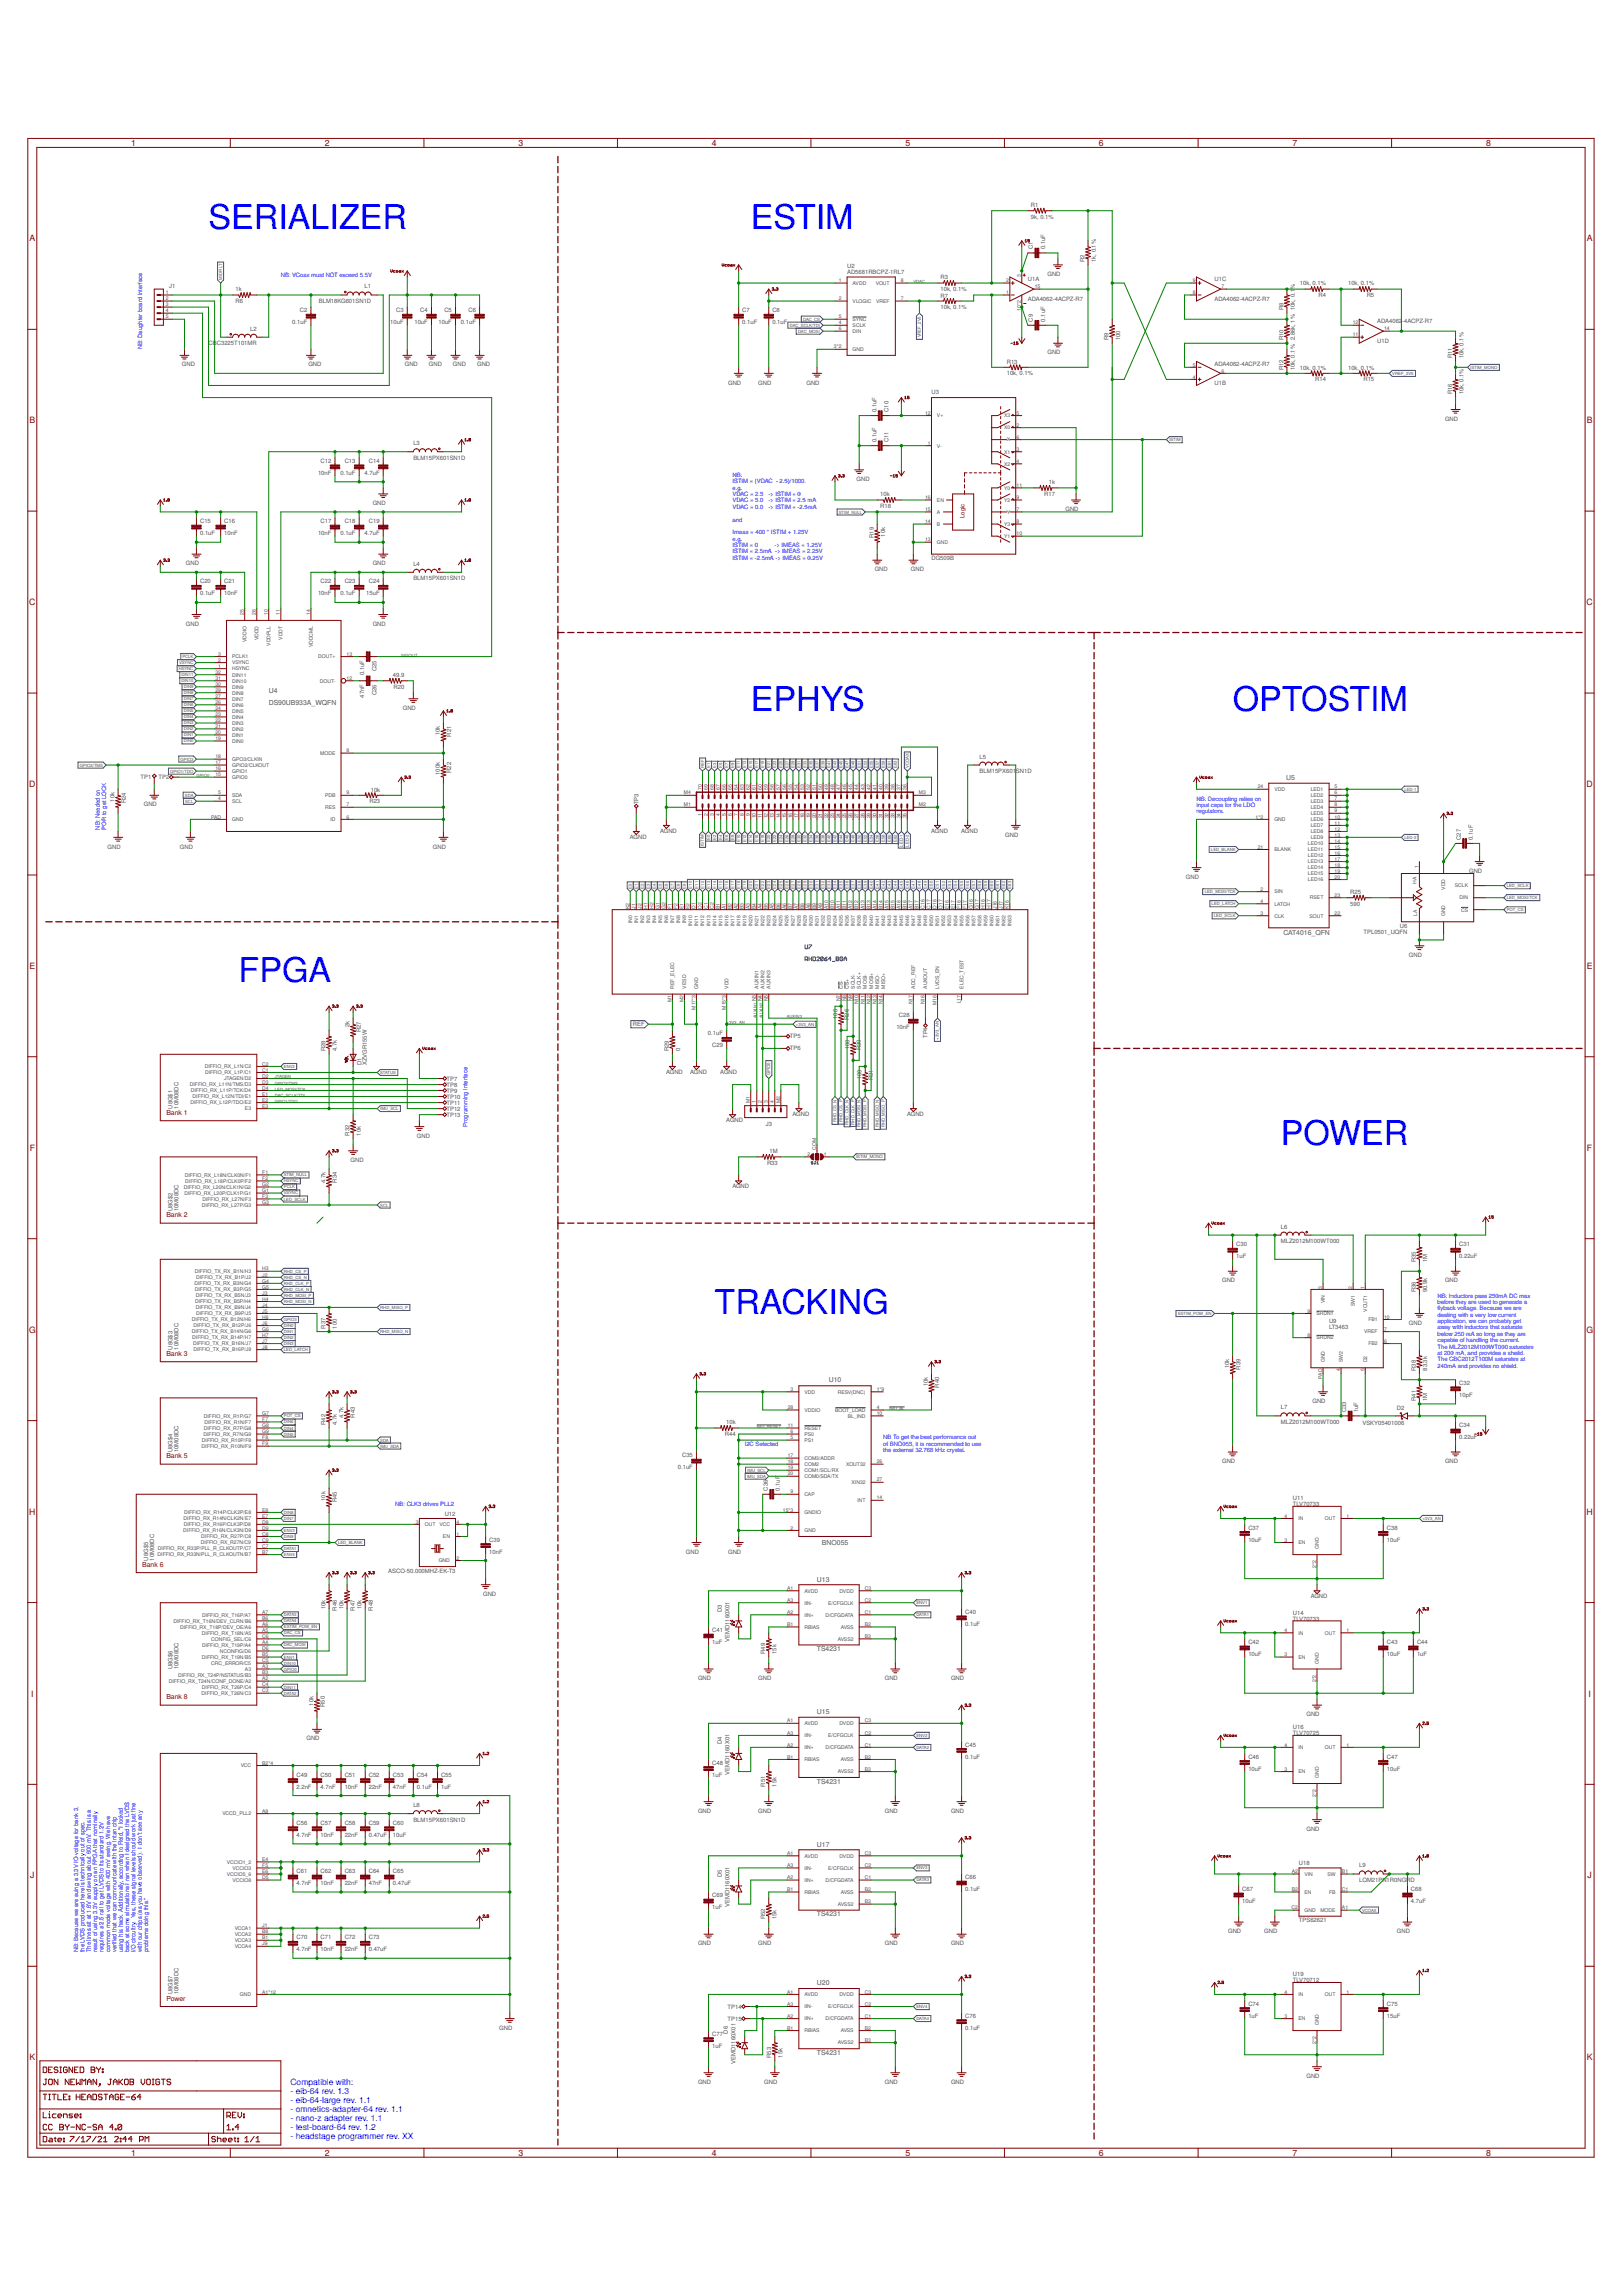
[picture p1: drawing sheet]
<svg xmlns="http://www.w3.org/2000/svg" width="210mm" height="297mm" viewBox="0 0 210 297" stroke-linecap="round" stroke-linejoin="round" font-family="sans-serif">
<defs><g id="words">
<g font-size="4.4" fill="#00f">
<text x="27" y="29.6">SERIALIZER</text>
<text x="97.2" y="29.6">ESTIM</text>
<text x="97.2" y="92">EPHYS</text>
<text x="159.5" y="92">OPTOSTIM</text>
<text x="30.9" y="127.1">FPGA</text>
<text x="165.8" y="148.1">POWER</text>
<text x="92.5" y="169.9">TRACKING</text>
</g>
<g font-size="1.1" fill="#800000">
<text x="17" y="18.9">1</text>
<text x="42" y="18.9">2</text>
<text x="67.1" y="18.9">3</text>
<text x="92.1" y="18.9">4</text>
<text x="117.2" y="18.9">5</text>
<text x="142.2" y="18.9">6</text>
<text x="167.3" y="18.9">7</text>
<text x="192.3" y="18.9">8</text>
<text x="3.8" y="31.2">A</text>
<text x="205.4" y="31.2">A</text>
<text x="3.8" y="54.8">B</text>
<text x="205.4" y="54.8">B</text>
<text x="3.8" y="78.3">C</text>
<text x="205.3" y="78.3">C</text>
<text x="3.8" y="101.8">D</text>
<text x="205.3" y="101.8">D</text>
<text x="3.8" y="125.4">E</text>
<text x="205.4" y="125.4">E</text>
<text x="3.8" y="148.9">F</text>
<text x="205.4" y="148.9">F</text>
<text x="3.8" y="172.4">G</text>
<text x="205.3" y="172.4">G</text>
<text x="3.8" y="196">H</text>
<text x="205.3" y="196">H</text>
<text x="4" y="219.5">I</text>
<text x="205.6" y="219.5">I</text>
<text x="3.9" y="243">J</text>
<text x="205.4" y="243">J</text>
<text x="3.8" y="266.5">K</text>
<text x="205.4" y="266.5">K</text>
<text x="17" y="278.9">1</text>
<text x="42" y="278.9">2</text>
<text x="67.1" y="278.9">3</text>
<text x="92.1" y="278.9">4</text>
<text x="117.2" y="278.9">5</text>
<text x="142.2" y="278.9">6</text>
<text x="167.3" y="278.9">7</text>
<text x="192.3" y="278.9">8</text>
</g>
<g font-size="1.1" fill="#00f">
<text x="37.6" y="269.8">Compatible with:</text>
<text x="37.6" y="270.9">- eib-64 rev. 1.3</text>
<text x="37.6" y="272.1">- eib-64-large rev. 1.1</text>
<text x="37.6" y="273.3">- omnetics-adapter-64 rev. 1.1</text>
<text x="37.6" y="274.4">- nano-z adapter rev. 1.1</text>
<text x="37.6" y="275.6">- test-board-64 rev. 1.2</text>
<text x="37.6" y="276.7">- headstage programmer rev. XX</text>
</g>
<g font-size=".9" fill="#505050">
<text x="34.8" y="89.6">U4</text>
<text x="34.8" y="91.2">DS90UB933A_WQFN</text>
<text x="166.5" y="100.9">U5</text>
<text x="166.1" y="120.9">CAT4016_QFN</text>
<text x="107.3" y="178.8">U10</text>
<text x="106.4" y="199.9">BNO055</text>
<text x="105.7" y="204.6">U13</text>
<text x="105.7" y="213.6">TS4231</text>
<text x="105.7" y="221.8">U15</text>
<text x="105.7" y="230.7">TS4231</text>
<text x="105.7" y="238.9">U17</text>
<text x="105.7" y="247.9">TS4231</text>
<text x="105.7" y="256.9">U20</text>
<text x="105.7" y="265.8">TS4231</text>
</g>
<g font-size=".9" fill="#800000">
<text x="21.5" y="144.2">Bank 1</text>
<text x="21.5" y="157.5">Bank 2</text>
<text x="21.5" y="175.4">Bank 3</text>
<text x="21.5" y="188.6">Bank 5</text>
<text x="18.4" y="202.7">Bank 6</text>
<text x="21.5" y="219.8">Bank 8</text>
<text x="21.5" y="258.8">Power</text>
</g>
<g font-size=".8" fill="#505050">
<text x="133.4" y="28.3">9k, 0.1%</text>
<text x="133.4" y="26.8">R1</text>
<text x="109.6" y="35.4">AD5681RBCPZ-1RL7</text>
<text x="109.6" y="34.7">U2</text>
<text x="133.7" y="32.2" transform="rotate(-90 133.7 32.2)">C1</text>
<text x="135.2" y="32.2" transform="rotate(-90 135.2 32.2)">0.1uF</text>
<text x="135.5" y="35.7">GND</text>
<text x="140.3" y="33.9" transform="rotate(-90 140.3 33.9)">R2</text>
<text x="141.8" y="33.9" transform="rotate(-90 141.8 33.9)">1k, 0.1%</text>
<text x="21.9" y="37.2">J1</text>
<text x="30.5" y="37.7">1k</text>
<text x="30.5" y="39.2">R6</text>
<text x="37.8" y="42">0.1uF</text>
<text x="38.8" y="40.4">C2</text>
<text x="41.3" y="39.2">BLM18KG601SN1D</text>
<text x="47.2" y="37.3">L1</text>
<text x="50.5" y="42">10uF</text>
<text x="51.3" y="40.4">C3</text>
<text x="53.6" y="42">10uF</text>
<text x="54.4" y="40.4">C4</text>
<text x="56.7" y="42">10uF</text>
<text x="57.5" y="40.4">C5</text>
<text x="59.7" y="42">0.1uF</text>
<text x="60.6" y="40.4">C6</text>
<text x="96.1" y="42">0.1uF</text>
<text x="96.1" y="40.4">C7</text>
<text x="100" y="42">0.1uF</text>
<text x="100" y="40.4">C8</text>
<text x="121.7" y="37.6">10k, 0.1%</text>
<text x="121.7" y="40">10k, 0.1%</text>
<text x="121.7" y="36.2">R3</text>
<text x="121.7" y="38.5">R7</text>
<text x="133" y="39">ADA4062-4ACPZ-R7</text>
<text x="133" y="36.4">U1A</text>
<text x="133.7" y="41.6" transform="rotate(-90 133.7 41.6)">C9</text>
<text x="135.2" y="41.6" transform="rotate(-90 135.2 41.6)">0.1uF</text>
<text x="157.2" y="39">ADA4062-4ACPZ-R7</text>
<text x="157.2" y="36.4">U1C</text>
<text x="166.1" y="40.1" transform="rotate(-90 166.1 40.1)">R8</text>
<text x="168.2" y="36.9">10k, 0.1%</text>
<text x="170.6" y="38.4">R4</text>
<text x="174.5" y="36.9">10k, 0.1%</text>
<text x="176.9" y="38.4">R5</text>
<text x="178.2" y="41.8">ADA4062</text>
<text x="181.5" y="41.8">-4ACPZ-R7</text>
<text x="23.5" y="47.4">GND</text>
<text x="27" y="44.6">CBC3225T101MR</text>
<text x="32.4" y="42.8">L2</text>
<text x="39.9" y="47.4">GND</text>
<text x="52.4" y="47.4">GND</text>
<text x="55.5" y="47.4">GND</text>
<text x="58.6" y="47.4">GND</text>
<text x="61.7" y="47.4">GND</text>
<text x="130.3" y="47.1">R13</text>
<text x="135.5" y="45.9">GND</text>
<text x="143.5" y="44" transform="rotate(-90 143.5 44)">R9</text>
<text x="144.9" y="44" transform="rotate(-90 144.9 44)">100</text>
<text x="157.2" y="47.3">ADA4062-4ACPZ-R7</text>
<text x="166.1" y="47.9" transform="rotate(-90 166.1 47.9)">R12</text>
<text x="166.1" y="44" transform="rotate(-90 166.1 44)">R10</text>
<text x="167.6" y="47.9" transform="rotate(-90 167.6 47.9)">10k, 0.1% 2.86k, 1% 10k, 0.1%</text>
<text x="168.2" y="47.8">10k, 0.1%</text>
<text x="174.5" y="47.8">10k, 0.1%</text>
<text x="178.2" y="44.4">U1D</text>
<text x="187.9" y="46.4" transform="rotate(-90 187.9 46.4)">R11</text>
<text x="189.4" y="46.4" transform="rotate(-90 189.4 46.4)">10k, 0.1%</text>
<text x="94.2" y="49.7">GND</text>
<text x="98.1" y="49.7">GND</text>
<text x="104.4" y="49.7">GND</text>
<text x="113.4" y="53.3" transform="rotate(-90 113.4 53.3)">0.1uF</text>
<text x="115" y="53.3" transform="rotate(-90 115 53.3)">C10</text>
<text x="120.5" y="51">U3</text>
<text x="130.3" y="48.5">10k, 0.1%</text>
<text x="157.2" y="49.8">U1B</text>
<text x="170.2" y="49.3">R14</text>
<text x="176.4" y="49.3">R15</text>
<text x="187.9" y="51" transform="rotate(-90 187.9 51)">R16</text>
<text x="189.4" y="51" transform="rotate(-90 189.4 51)">10k, 0.1%</text>
<text x="41.5" y="59.9">C12</text>
<text x="44.6" y="59.9">C13</text>
<text x="47.7" y="59.9">C14</text>
<text x="53.5" y="59.5">BLM15PX601SN1D</text>
<text x="53.5" y="57.6">L3</text>
<text x="113.4" y="57.2" transform="rotate(-90 113.4 57.2)">0.1uF</text>
<text x="115" y="57.2" transform="rotate(-90 115 57.2)">C11</text>
<text x="187" y="54.4">GND</text>
<text x="41.2" y="61.4">10nF</text>
<text x="44.1" y="61.4">0.1uF</text>
<text x="47.2" y="61.4">4.7uF</text>
<text x="48.2" y="65.3">GND</text>
<text x="110.9" y="62.2">GND</text>
<text x="113.9" y="64.2">10k</text>
<text x="113.9" y="65.7">R18</text>
<text x="135.1" y="64.1">R17</text>
<text x="135.7" y="62.7">1k</text>
<text x="25.9" y="69.2">0.1uF</text>
<text x="25.9" y="67.7">C15</text>
<text x="29" y="69.2">10nF</text>
<text x="29" y="67.7">C16</text>
<text x="41.2" y="69.2">10nF</text>
<text x="41.5" y="67.7">C17</text>
<text x="44.1" y="69.2">0.1uF</text>
<text x="44.6" y="67.7">C18</text>
<text x="47.2" y="69.2">4.7uF</text>
<text x="47.7" y="67.7">C19</text>
<text x="113.1" y="69.6" transform="rotate(-90 113.1 69.6)">R19</text>
<text x="114.5" y="69.4" transform="rotate(-90 114.5 69.4)">10k</text>
<text x="137.9" y="66.1">GND</text>
<text x="24.1" y="73.1">GND</text>
<text x="25.9" y="77">0.1uF</text>
<text x="25.9" y="75.5">C20</text>
<text x="29" y="77">10nF</text>
<text x="29" y="75.5">C21</text>
<text x="41.2" y="77">10nF</text>
<text x="41.5" y="75.5">C22</text>
<text x="44.1" y="77">0.1uF</text>
<text x="44.6" y="75.5">C23</text>
<text x="47.4" y="77">15uF</text>
<text x="47.7" y="75.5">C24</text>
<text x="48.2" y="73.1">GND</text>
<text x="53.5" y="75">BLM15PX601SN1D</text>
<text x="53.5" y="73.2">L4</text>
<text x="113.2" y="73.9">GND</text>
<text x="117.9" y="73.9">GND</text>
<text x="120.5" y="72.5">DG509B</text>
<text x="24.1" y="80.9">GND</text>
<text x="48.2" y="80.9">GND</text>
<text x="47.1" y="87.4" transform="rotate(-90 47.1 87.4)">0.1uF</text>
<text x="48.7" y="89.9" transform="rotate(-90 48.7 89.9)">C26</text>
<text x="48.7" y="86.8" transform="rotate(-90 48.7 86.8)">C25</text>
<text x="50.8" y="87.6">49.9</text>
<text x="50.9" y="89.1">R20</text>
<text x="47.1" y="90.3" transform="rotate(-90 47.1 90.3)">47nF</text>
<text x="52.1" y="91.9">GND</text>
<text x="56.9" y="95.1" transform="rotate(-90 56.9 95.1)">10k</text>
<text x="58.4" y="95.3" transform="rotate(-90 58.4 95.3)">R21</text>
<text x="18.2" y="100.8">TP1</text>
<text x="20.5" y="100.8">TP2</text>
<text x="56.9" y="100.2" transform="rotate(-90 56.9 100.2)">100k</text>
<text x="58.4" y="100" transform="rotate(-90 58.4 100)">R22</text>
<text x="126.8" y="100">BLM15PX601</text>
<text x="126.8" y="98.1">L5</text>
<text x="131.5" y="100">SN1D</text>
<text x="14.8" y="103.7" transform="rotate(-90 14.8 103.7)">10k</text>
<text x="16.3" y="103.9" transform="rotate(-90 16.3 103.9)">R24</text>
<text x="18.6" y="104.3">GND</text>
<text x="47.8" y="103.9">R23</text>
<text x="48" y="102.4">10k</text>
<text x="82.6" y="104.1" transform="rotate(-90 82.6 104.1)">TP3</text>
<text x="85.4" y="107.8">AGND</text>
<text x="120.5" y="107.8">AGND</text>
<text x="124.4" y="107.8">AGND</text>
<text x="13.9" y="109.8">GND</text>
<text x="23.3" y="109.8">GND</text>
<text x="56" y="109.8">GND</text>
<text x="81.5" y="108.5">AGND</text>
<text x="130.1" y="108.2">GND</text>
<text x="153.5" y="113.7">GND</text>
<text x="189" y="108.7" transform="rotate(-90 189 108.7)">C27</text>
<text x="190.1" y="112.9">GND</text>
<text x="190.6" y="108.7" transform="rotate(-90 190.6 108.7)">0.1uF</text>
<text x="174.7" y="117.1">590</text>
<text x="174.7" y="115.7">R25</text>
<text x="176.5" y="120.8">TPL0501_UQFN</text>
<text x="181.2" y="120">U6</text>
<text x="182.3" y="123.8">GND</text>
<text x="108.4" y="131.8" transform="rotate(-90 108.4 131.8)">100</text>
<text x="109.9" y="132" transform="rotate(-90 109.9 132)">R26</text>
<text x="116.3" y="131.6">C28</text>
<text x="42.1" y="136" transform="rotate(-90 42.1 136)">R28</text>
<text x="43.6" y="136" transform="rotate(-90 43.6 136)">4.7k</text>
<text x="45.2" y="132.9" transform="rotate(-90 45.2 132.9)">2k</text>
<text x="46.7" y="133.5" transform="rotate(-90 46.7 133.5)">R27</text>
<text x="46.8" y="137.8" transform="rotate(-90 46.8 137.8)">D1</text>
<text x="47.5" y="137.8" transform="rotate(-90 47.5 137.8)">XZVGR155W</text>
<text x="81.9" y="132.8">REF</text>
<text x="86.6" y="136" transform="rotate(-90 86.6 136)">R29</text>
<text x="88" y="136" transform="rotate(-90 88 136)">0</text>
<text x="91.6" y="134">0.1uF</text>
<text x="92.2" y="135.5">C29</text>
<text x="102.2" y="135.9">TP6</text>
<text x="102.2" y="134.3">TP5</text>
<text x="109.9" y="135.7" transform="rotate(-90 109.9 135.7)">100</text>
<text x="111.4" y="135.9" transform="rotate(-90 111.4 135.9)">R30</text>
<text x="116" y="133.2">10nF</text>
<text x="120" y="134.3" transform="rotate(-90 120 134.3)">TP4</text>
<text x="22.3" y="143.4" transform="rotate(-90 22.3 143.4)">U8G$1</text>
<text x="23.1" y="143.4" transform="rotate(-90 23.1 143.4)">10M08DC</text>
<text x="57.8" y="143.7">TP12</text>
<text x="57.8" y="142.9">TP11</text>
<text x="57.8" y="142.1">TP10</text>
<text x="57.8" y="141.4">TP9</text>
<text x="57.8" y="140.6">TP8</text>
<text x="57.8" y="139.8">TP7</text>
<text x="86.2" y="138.9">AGND</text>
<text x="89.3" y="138.9">AGND</text>
<text x="93.2" y="138.9">AGND</text>
<text x="111.5" y="139.6" transform="rotate(-90 111.5 139.6)">100</text>
<text x="113" y="139.8" transform="rotate(-90 113 139.8)">R31</text>
<text x="45.2" y="146.9" transform="rotate(-90 45.2 146.9)">R32</text>
<text x="46.7" y="146.9" transform="rotate(-90 46.7 146.9)">10k</text>
<text x="53.9" y="147.2">GND</text>
<text x="57.8" y="144.5">TP13</text>
<text x="94" y="145.2">AGND</text>
<text x="99.1" y="145.7">J3</text>
<text x="99.6" y="149.2">1M</text>
<text x="102.6" y="144.4">AGND</text>
<text x="117.4" y="144.4">AGND</text>
<text x="42.1" y="153" transform="rotate(-90 42.1 153)">4.7k</text>
<text x="43.6" y="153" transform="rotate(-90 43.6 153)">R34</text>
<text x="45.4" y="150.3">GND</text>
<text x="94.8" y="153.8">AGND</text>
<text x="99.3" y="150.7">R33</text>
<text x="22.3" y="156.7" transform="rotate(-90 22.3 156.7)">U8G$2</text>
<text x="23.1" y="156.7" transform="rotate(-90 23.1 156.7)">10M08DC</text>
<text x="160" y="161.2">C30</text>
<text x="165.8" y="160.8">MLZ2012M100WT000</text>
<text x="165.8" y="158.9">L6</text>
<text x="188.8" y="161.2">C31</text>
<text x="158.2" y="165.9">GND</text>
<text x="160" y="162.8">1uF</text>
<text x="183.2" y="167.2" transform="rotate(-90 183.2 167.2)">R36</text>
<text x="183.2" y="163.3" transform="rotate(-90 183.2 163.3)">R35</text>
<text x="184.7" y="167.2" transform="rotate(-90 184.7 167.2)">90.9k</text>
<text x="184.7" y="163.3" transform="rotate(-90 184.7 163.3)">1M</text>
<text x="187" y="165.9">GND</text>
<text x="188.8" y="162.8">0.22uF</text>
<text x="42.1" y="171.9" transform="rotate(-90 42.1 171.9)">R37</text>
<text x="43.6" y="171.9" transform="rotate(-90 43.6 171.9)">100</text>
<text x="172" y="171.9">LT3463</text>
<text x="172" y="171.1">U9</text>
<text x="182.3" y="171.4">GND</text>
<text x="22.3" y="174.6" transform="rotate(-90 22.3 174.6)">U8G$3</text>
<text x="23.1" y="174.6" transform="rotate(-90 23.1 174.6)">10M08DC</text>
<text x="120.1" y="179.3" transform="rotate(-90 120.1 179.3)">10k</text>
<text x="121.5" y="179.5" transform="rotate(-90 121.5 179.5)">R40</text>
<text x="159.1" y="177" transform="rotate(-90 159.1 177)">10k</text>
<text x="160.5" y="177.2" transform="rotate(-90 160.5 177.2)">R39</text>
<text x="183.2" y="177.3" transform="rotate(-90 183.2 177.3)">R38</text>
<text x="184.7" y="177.3" transform="rotate(-90 184.7 177.3)">83.3k</text>
<text x="188.8" y="179.2">C32</text>
<text x="42.1" y="184.4" transform="rotate(-90 42.1 184.4)">R42</text>
<text x="43.6" y="184.4" transform="rotate(-90 43.6 184.4)">4.7k</text>
<text x="44.5" y="183.5" transform="rotate(-90 44.5 183.5)">4.7k</text>
<text x="45.9" y="183.4" transform="rotate(-90 45.9 183.4)">R43</text>
<text x="93.8" y="185.8">R44</text>
<text x="94" y="184.3">10k</text>
<text x="165.8" y="184.2">MLZ2012M100WT000</text>
<text x="165.8" y="182.3">L7</text>
<text x="169.8" y="181.5">GND</text>
<text x="174.2" y="182.7" transform="rotate(-90 174.2 182.7)">C33</text>
<text x="175.8" y="182.7" transform="rotate(-90 175.8 182.7)">1uF</text>
<text x="176.3" y="184.4">VSKY05401006</text>
<text x="180.8" y="182.4">D2</text>
<text x="183.2" y="181.2" transform="rotate(-90 183.2 181.2)">R41</text>
<text x="184.7" y="181.2" transform="rotate(-90 184.7 181.2)">1M</text>
<text x="188.8" y="180.7">10pF</text>
<text x="188.8" y="184.6">C34</text>
<text x="22.3" y="187.9" transform="rotate(-90 22.3 187.9)">U8G$4</text>
<text x="23.1" y="187.9" transform="rotate(-90 23.1 187.9)">10M08DC</text>
<text x="87.7" y="190.1">0.1uF</text>
<text x="88.3" y="188.5">C35</text>
<text x="158.2" y="189.3">GND</text>
<text x="187" y="189.3">GND</text>
<text x="188.8" y="186.2">0.22uF</text>
<text x="42.1" y="194.2" transform="rotate(-90 42.1 194.2)">10k</text>
<text x="43.6" y="194.3" transform="rotate(-90 43.6 194.3)">R45</text>
<text x="57.6" y="196.1">U12</text>
<text x="99.4" y="192.9" transform="rotate(-90 99.4 192.9)">C36</text>
<text x="100.9" y="192.9" transform="rotate(-90 100.9 192.9)">0.1uF</text>
<text x="161.5" y="197.9">C37</text>
<text x="167.3" y="194.9">TLV70733</text>
<text x="167.3" y="194.1">U11</text>
<text x="179.5" y="197.9">C38</text>
<text x="19.2" y="201.9" transform="rotate(-90 19.2 201.9)">U8G$5</text>
<text x="20" y="201.9" transform="rotate(-90 20 201.9)">10M08DC</text>
<text x="50.3" y="203.5">ASCO-50.000MHZ-EK-T3</text>
<text x="63.3" y="201">10nF</text>
<text x="63.3" y="199.4">C39</text>
<text x="88.8" y="201">GND</text>
<text x="94.2" y="201">GND</text>
<text x="161.5" y="199.4">10uF</text>
<text x="179.5" y="199.4">10uF</text>
<text x="42.1" y="208.2" transform="rotate(-90 42.1 208.2)">10k</text>
<text x="43.6" y="208.4" transform="rotate(-90 43.6 208.4)">R46</text>
<text x="44.5" y="208.2" transform="rotate(-90 44.5 208.2)">10k</text>
<text x="45.9" y="208.4" transform="rotate(-90 45.9 208.4)">R47</text>
<text x="46.8" y="208.2" transform="rotate(-90 46.8 208.2)">10k</text>
<text x="48.3" y="208.4" transform="rotate(-90 48.3 208.4)">R48</text>
<text x="62.5" y="206.5">GND</text>
<text x="93.4" y="208.5" transform="rotate(-90 93.4 208.5)">D3</text>
<text x="124.9" y="208.8">C40</text>
<text x="167.3" y="209.7">TLV70733</text>
<text x="167.3" y="208.9">U14</text>
<text x="169.6" y="206.8">AGND</text>
<text x="22.3" y="215.9" transform="rotate(-90 22.3 215.9)">U8G$6</text>
<text x="23.1" y="215.9" transform="rotate(-90 23.1 215.9)">10M08DC</text>
<text x="92.2" y="212.7">1uF</text>
<text x="92.2" y="211.1">C41</text>
<text x="94.4" y="212.4" transform="rotate(-90 94.4 212.4)">VEMD1160X01</text>
<text x="99" y="214" transform="rotate(-90 99 214)">R49</text>
<text x="100.5" y="214" transform="rotate(-90 100.5 214)">15k</text>
<text x="124.9" y="210.4">0.1uF</text>
<text x="161.5" y="214.3">10uF</text>
<text x="161.5" y="212.7">C42</text>
<text x="179.5" y="214.3">10uF</text>
<text x="179.5" y="212.7">C43</text>
<text x="183.4" y="214.3">1uF</text>
<text x="183.4" y="212.7">C44</text>
<text x="40.6" y="220.7" transform="rotate(-90 40.6 220.7)">10k</text>
<text x="42" y="220.8" transform="rotate(-90 42 220.8)">R50</text>
<text x="90.3" y="217.4">GND</text>
<text x="98.1" y="217.4">GND</text>
<text x="114.5" y="217.4">GND</text>
<text x="123.1" y="217.4">GND</text>
<text x="39.7" y="225.2">GND</text>
<text x="93.4" y="225.7" transform="rotate(-90 93.4 225.7)">D4</text>
<text x="124.9" y="227.5">0.1uF</text>
<text x="124.9" y="225.9">C45</text>
<text x="161.5" y="227.5">C46</text>
<text x="167.3" y="224.5">TLV70725</text>
<text x="167.3" y="223.7">U16</text>
<text x="169.1" y="222.1">GND</text>
<text x="179.5" y="227.5">C47</text>
<text x="38.4" y="231.4">2.2nF</text>
<text x="38.4" y="229.8">C49</text>
<text x="41.5" y="231.4">4.7nF</text>
<text x="41.5" y="229.8">C50</text>
<text x="44.6" y="231.4">10nF</text>
<text x="44.6" y="229.8">C51</text>
<text x="47.7" y="231.4">22nF</text>
<text x="47.7" y="229.8">C52</text>
<text x="50.8" y="231.4">47nF</text>
<text x="50.8" y="229.8">C53</text>
<text x="53.5" y="233.8">L8</text>
<text x="54" y="231.4">0.1uF</text>
<text x="54" y="229.8">C54</text>
<text x="57.1" y="231.4">1uF</text>
<text x="57.1" y="229.8">C55</text>
<text x="92.2" y="229.8">1uF</text>
<text x="92.2" y="228.3">C48</text>
<text x="94.4" y="229.6" transform="rotate(-90 94.4 229.6)">VEMD1160X01</text>
<text x="99" y="231.1" transform="rotate(-90 99 231.1)">R51</text>
<text x="100.5" y="231.1" transform="rotate(-90 100.5 231.1)">15k</text>
<text x="161.5" y="229.1">10uF</text>
<text x="179.5" y="229.1">10uF</text>
<text x="38.4" y="237.6">4.7nF</text>
<text x="38.4" y="236.1">C56</text>
<text x="41.5" y="237.6">10nF</text>
<text x="41.5" y="236.1">C57</text>
<text x="44.6" y="237.6">22nF</text>
<text x="44.6" y="236.1">C58</text>
<text x="47.7" y="237.6">0.47uF</text>
<text x="47.7" y="236.1">C59</text>
<text x="50.8" y="237.6">10uF</text>
<text x="50.8" y="236.1">C60</text>
<text x="53.5" y="235.7">BLM15PX601SN1D</text>
<text x="90.3" y="234.5">GND</text>
<text x="98.1" y="234.5">GND</text>
<text x="114.5" y="234.5">GND</text>
<text x="123.1" y="234.5">GND</text>
<text x="169.1" y="236.9">GND</text>
<text x="38.4" y="243.9">4.7nF</text>
<text x="38.4" y="242.3">C61</text>
<text x="41.5" y="243.9">10nF</text>
<text x="41.5" y="242.3">C62</text>
<text x="44.6" y="243.9">22nF</text>
<text x="44.6" y="242.3">C63</text>
<text x="47.7" y="243.9">47nF</text>
<text x="47.7" y="242.3">C64</text>
<text x="50.8" y="243.9">0.47uF</text>
<text x="50.8" y="242.3">C65</text>
<text x="92.2" y="245.4">C69</text>
<text x="93.4" y="242.8" transform="rotate(-90 93.4 242.8)">D5</text>
<text x="124.9" y="244.7">0.1uF</text>
<text x="124.9" y="243.1">C66</text>
<text x="160.8" y="244.7">C67</text>
<text x="168.1" y="241.3">U18</text>
<text x="175.9" y="243.5">LQM21PN1R0NGRD</text>
<text x="175.9" y="241.6">L9</text>
<text x="182.6" y="244.7">C68</text>
<text x="38.4" y="250.9">C70</text>
<text x="41.5" y="250.9">C71</text>
<text x="44.6" y="250.9">C72</text>
<text x="47.7" y="250.9">C73</text>
<text x="90.3" y="251.7">GND</text>
<text x="92.2" y="247">1uF</text>
<text x="94.4" y="246.7" transform="rotate(-90 94.4 246.7)">VEMD1160X01</text>
<text x="98.1" y="251.7">GND</text>
<text x="99" y="248.3" transform="rotate(-90 99 248.3)">R52</text>
<text x="100.5" y="248.3" transform="rotate(-90 100.5 248.3)">15k</text>
<text x="114.5" y="251.7">GND</text>
<text x="123.1" y="251.7">GND</text>
<text x="158.9" y="250.1">GND</text>
<text x="160.8" y="246.2">10uF</text>
<text x="163.6" y="250.1">GND</text>
<text x="168.1" y="248.7">TPS62621</text>
<text x="180.8" y="250.1">GND</text>
<text x="182.6" y="246.2">4.7uF</text>
<text x="38.4" y="252.5">4.7nF</text>
<text x="41.5" y="252.5">10nF</text>
<text x="44.6" y="252.5">22nF</text>
<text x="47.7" y="252.5">0.47uF</text>
<text x="167.3" y="256.5">TLV70712</text>
<text x="167.3" y="255.7">U19</text>
<text x="22.3" y="258" transform="rotate(-90 22.3 258)">U8G$7</text>
<text x="23.1" y="258" transform="rotate(-90 23.1 258)">10M08DC</text>
<text x="64.6" y="262.6">GND</text>
<text x="92.2" y="263.4">C77</text>
<text x="94.2" y="259.9">TP14</text>
<text x="94.2" y="261.4">TP15</text>
<text x="94.2" y="263.1" transform="rotate(-90 94.2 263.1)">D6</text>
<text x="124.9" y="262.6">0.1uF</text>
<text x="124.9" y="261">C76</text>
<text x="161.5" y="261">1uF</text>
<text x="161.5" y="259.5">C74</text>
<text x="179.5" y="261">15uF</text>
<text x="179.5" y="259.5">C75</text>
<text x="90.3" y="269.6">GND</text>
<text x="92.2" y="264.9">1uF</text>
<text x="95.2" y="267" transform="rotate(-90 95.2 267)">VEMD1160X01</text>
<text x="98.9" y="269.6">GND</text>
<text x="99.8" y="266.2" transform="rotate(-90 99.8 266.2)">R53</text>
<text x="101.3" y="266.2" transform="rotate(-90 101.3 266.2)">15k</text>
<text x="114.5" y="269.6">GND</text>
<text x="123.1" y="269.6">GND</text>
<text x="169.1" y="268.8">GND</text>
</g>
<g font-size=".8" fill="#00f">
<text x="36.3" y="35.8">NB: VCoax must NOT exceed 5.5V</text>
<text x="18.4" y="45.2" transform="rotate(-90 18.4 45.2)">NB: Daughter board interface</text>
<text x="94.8" y="61.7">NB:</text>
<text x="94.8" y="62.5">ISTIM = (VDAC - 2.5)/1000.</text>
<text x="94.8" y="63.3">e.g.</text>
<text x="94.8" y="64.2">VDAC = 2.5</text>
<text x="94.8" y="65">VDAC = 5.0</text>
<text x="94.8" y="65.8">VDAC = 0.0</text>
<text x="99.4" y="64.2">-&gt; ISTIM = 0</text>
<text x="99.4" y="65">-&gt; ISTIM = 2.5 mA</text>
<text x="99.4" y="65.8">-&gt; ISTIM = -2.5mA</text>
<text x="94.8" y="67.5">and</text>
<text x="94.8" y="69.1">Imeas = 400 * ISTIM + 1.25V</text>
<text x="94.8" y="70">e.g.</text>
<text x="94.8" y="70.8">ISTIM = 0</text>
<text x="94.8" y="71.6">ISTIM = 2.5mA -&gt; IMEAS = 2.25V</text>
<text x="100.2" y="70.8">-&gt; IMEAS = 1.25V</text>
<text x="94.8" y="72.4">ISTIM = -2.5mA -&gt; IMEAS = 0.25V</text>
<text x="12.9" y="107.3" transform="rotate(-90 12.9 107.3)">NB: Needed on</text>
<text x="13.7" y="107.3" transform="rotate(-90 13.7 107.3)">POR to get LOCK</text>
<text x="154.8" y="103.6">NB: Decoupling relies on</text>
<text x="154.8" y="104.4">input caps for the LDO</text>
<text x="154.8" y="105.2">regulators.</text>
<text x="60.5" y="145.8" transform="rotate(-90 60.5 145.8)">Programming interface</text>
<text x="186" y="167.9">NB: Inductors pass 250mA DC max</text>
<text x="186" y="168.7">before they are used to generate a</text>
<text x="186" y="169.5">fyback voltage. Because we are</text>
<text x="186" y="169.5">l</text>
<text x="186" y="170.3">dealing with a very low current</text>
<text x="186" y="171.2">application, we can probably get</text>
<text x="186" y="172">away with inductors that saturate</text>
<text x="186" y="172.8">below 250 mA so long as they are</text>
<text x="186" y="173.6">capable of handling the current.</text>
<text x="186" y="174.5">The MLZ2012M100WT000 saturates</text>
<text x="186" y="175.3">at 200 mA, and provides a sheild.</text>
<text x="186" y="176.1">The CBC2012T100M saturates at</text>
<text x="186" y="176.9">240mA and provides no shield.</text>
<text x="96.4" y="187.1">I2C Selected</text>
<text x="114.3" y="186.2">NB To get the best performance out</text>
<text x="114.3" y="187">of BNO055, it is recommended to use</text>
<text x="114.3" y="187.9">the external 32.768 kHz crystal.</text>
<text x="51.2" y="194.9">NB: CLK3 drives PLL2</text>
<text x="17.5" y="234.4" transform="rotate(-90 17.5 234.4)">i</text>
<text x="15.1" y="251.4" transform="rotate(-90 15.1 251.4)">i</text>
<text x="10.1" y="252.6" transform="rotate(-90 10.1 252.6)">NB: Because we are suing a 3.3V IO voltage for bank 3,</text>
<text x="10.9" y="252.6" transform="rotate(-90 10.9 252.6)">the LVDS produced here is technically out of spec.</text>
<text x="11.8" y="252.6" transform="rotate(-90 11.8 252.6)">The lines sit at 1.6V and swing about 600 mV. This is a</text>
<text x="12.6" y="252.6" transform="rotate(-90 12.6 252.6)">result of using 3.3V supply on an FPGA that nominally</text>
<text x="13.4" y="252.6" transform="rotate(-90 13.4 252.6)">requires a 2.5 rail to get LVDS to its standard 1.2V</text>
<text x="14.2" y="252.6" transform="rotate(-90 14.2 252.6)">common mode voltage with 400 mV swing. We have</text>
<text x="15.1" y="252.6" transform="rotate(-90 15.1 252.6)">verifed that we can communicate with the intan chip</text>
<text x="15.9" y="252.6" transform="rotate(-90 15.9 252.6)">using his hack. Additionally, according to Reid, &quot;I looked</text>
<text x="16.7" y="252.6" transform="rotate(-90 16.7 252.6)">back at some simulations I ran when I designed the LVDS</text>
<text x="17.5" y="252.6" transform="rotate(-90 17.5 252.6)">I/O circuitry. Yes, these signal levels should work just fne</text>
<text x="18.4" y="252.6" transform="rotate(-90 18.4 252.6)">with our chips (as you have observed). I don't see any</text>
<text x="19.2" y="252.6" transform="rotate(-90 19.2 252.6)">problems doing this.&quot;</text>
</g>
<text font-size=".8" fill="#800000" x="124.8" y="67" transform="rotate(-90 124.8 67)">Logic</text>
<g font-size=".7" fill="#505050">
<text x="132.1" y="35.9" transform="rotate(-90 132.1 35.9)">3</text>
<text x="21.5" y="38.1">1</text>
<text x="21.5" y="38.8">2</text>
<text x="21.5" y="39.6">3</text>
<text x="21.5" y="40.4">4</text>
<text x="21.5" y="41.2">5</text>
<text x="108.5" y="41.2">5</text>
<text x="108.5" y="42">4</text>
<text x="108.5" y="36.5">1</text>
<text x="108.5" y="38.8">2</text>
<text x="110.3" y="41.5">SYNC</text>
<text x="110.3" y="36.8">AVDD</text>
<text x="110.3" y="39.2">VLOGIC</text>
<text x="113.3" y="36.8">VOUT</text>
<text x="113.4" y="39.2">VREF</text>
<text x="116.6" y="36.5">8</text>
<text x="116.6" y="38.8">7</text>
<text x="130.2" y="38.1">1</text>
<text x="130.2" y="36.5">2</text>
<text x="132.1" y="40.2" transform="rotate(-90 132.1 40.2)">10*2</text>
<text x="133.9" y="37.3">15</text>
<text x="154.4" y="38.1">8</text>
<text x="154.4" y="36.5">9</text>
<text x="158.1" y="37.3">7</text>
<text x="175.1" y="42">12</text>
<text x="107.9" y="45.1">3*2</text>
<text x="108.5" y="42.7">6</text>
<text x="110.3" y="42.3">SCLK</text>
<text x="110.3" y="43.1">DIN</text>
<text x="110.3" y="45.4">GND</text>
<text x="154.4" y="47.4">5</text>
<text x="175.1" y="43.5">11</text>
<text x="179.1" y="42.7">14</text>
<text x="119.7" y="53.7">12</text>
<text x="121.3" y="54">V+</text>
<text x="129.9" y="54">X3</text>
<text x="131.6" y="53.7">5</text>
<text x="154.4" y="49">4</text>
<text x="158.1" y="48.2">6</text>
<text x="120.1" y="57.6">1</text>
<text x="121.3" y="57.9">V-</text>
<text x="129.9" y="58.7">X1</text>
<text x="129.9" y="55.6">X0</text>
<text x="130.3" y="57.1">X</text>
<text x="131.6" y="56.8">6</text>
<text x="131.6" y="58.3">3</text>
<text x="131.6" y="55.2">2</text>
<text x="131.6" y="59.9">4</text>
<text x="119.7" y="64.6">16</text>
<text x="121.3" y="64.9">EN</text>
<text x="129.9" y="60.2">X2</text>
<text x="129.9" y="64.9">Y2</text>
<text x="129.9" y="63.4">Y0</text>
<text x="131.6" y="64.6">9</text>
<text x="131.6" y="63">11</text>
<text x="119.7" y="70">13</text>
<text x="119.7" y="66.1">15</text>
<text x="119.7" y="67.7">14</text>
<text x="121.3" y="70.4">GND</text>
<text x="121.3" y="66.5">A</text>
<text x="121.3" y="68">B</text>
<text x="129.9" y="69.6">Y1</text>
<text x="129.9" y="68">Y3</text>
<text x="130.3" y="66.5">Y</text>
<text x="131.6" y="66.1">7</text>
<text x="131.6" y="69.2">10</text>
<text x="131.6" y="67.7">8</text>
<text x="31.6" y="79.6" transform="rotate(-90 31.6 79.6)">25</text>
<text x="31.9" y="83.1" transform="rotate(-90 31.9 83.1)">VDDIO</text>
<text x="33.1" y="79.6" transform="rotate(-90 33.1 79.6)">28</text>
<text x="33.5" y="82.9" transform="rotate(-90 33.5 82.9)">VDDD</text>
<text x="34.7" y="79.6" transform="rotate(-90 34.7 79.6)">10</text>
<text x="35" y="83.6" transform="rotate(-90 35 83.6)">VDDPLL</text>
<text x="36.2" y="79.6" transform="rotate(-90 36.2 79.6)">11</text>
<text x="36.6" y="82.7" transform="rotate(-90 36.6 82.7)">VDDT</text>
<text x="40.1" y="79.6" transform="rotate(-90 40.1 79.6)">14</text>
<text x="40.5" y="83.8" transform="rotate(-90 40.5 83.8)">VDDCML</text>
<text x="27.9" y="89.5">29</text>
<text x="27.9" y="88.7">30</text>
<text x="27.9" y="88">31</text>
<text x="27.9" y="87.2">32</text>
<text x="28.2" y="84.8">3</text>
<text x="28.2" y="85.6">2</text>
<text x="28.2" y="86.4">1</text>
<text x="30" y="89.9">DIN8</text>
<text x="30" y="89.1">DIN9</text>
<text x="30" y="88.3">DIN10</text>
<text x="30" y="87.5">DIN11</text>
<text x="30" y="85.2">PCLK1</text>
<text x="30" y="86">VSYNC</text>
<text x="30" y="86.7">HSYNC</text>
<text x="41.2" y="85.2">DOUT+</text>
<text x="41.4" y="88.3">DOUT-</text>
<text x="44.9" y="88">12</text>
<text x="44.9" y="84.8">13</text>
<text x="27.9" y="95.8">19</text>
<text x="27.9" y="95">20</text>
<text x="27.9" y="94.2">21</text>
<text x="27.9" y="93.4">22</text>
<text x="27.9" y="92.6">23</text>
<text x="27.9" y="91.9">24</text>
<text x="27.9" y="91.1">26</text>
<text x="27.9" y="90.3">27</text>
<text x="30" y="95.3">DIN1</text>
<text x="30" y="94.5">DIN2</text>
<text x="30" y="93.8">DIN3</text>
<text x="30" y="93">DIN4</text>
<text x="30" y="92.2">DIN5</text>
<text x="30" y="91.4">DIN6</text>
<text x="30" y="90.6">DIN7</text>
<text x="27.9" y="98.1">18</text>
<text x="27.9" y="98.9">17</text>
<text x="27.9" y="99.7">16</text>
<text x="27.9" y="100.4">15</text>
<text x="30" y="96.1">DIN0</text>
<text x="30" y="98.4">GPO3/CLKIN</text>
<text x="30" y="99.2">GPIO2/CLKOUT</text>
<text x="30" y="100">GPIO1</text>
<text x="30" y="100.8">GPIO0</text>
<text x="41.5" y="97.7">MODE</text>
<text x="44.9" y="97.3">8</text>
<text x="162.8" y="102">24</text>
<text x="172.7" y="102">5</text>
<text x="27.3" y="105.9">PAD</text>
<text x="28.2" y="102.8">5</text>
<text x="28.2" y="103.6">4</text>
<text x="30" y="103.1">SDA</text>
<text x="30" y="103.9">SCL</text>
<text x="30" y="106.2">GND</text>
<text x="42.1" y="103.1">PDB</text>
<text x="42.1" y="104.7">RES</text>
<text x="42.8" y="106.2">ID</text>
<text x="44.9" y="102.8">9</text>
<text x="44.9" y="104.3">7</text>
<text x="44.9" y="105.9">6</text>
<text x="88.5" y="104.3">M1</text>
<text x="88.5" y="102.8">M4</text>
<text x="90.8" y="105.5" transform="rotate(-90 90.8 105.5)">1</text>
<text x="90.8" y="102.2" transform="rotate(-90 90.8 102.2)">70</text>
<text x="91.6" y="105.5" transform="rotate(-90 91.6 105.5)">2</text>
<text x="91.6" y="102.2" transform="rotate(-90 91.6 102.2)">69</text>
<text x="92.4" y="105.5" transform="rotate(-90 92.4 105.5)">3</text>
<text x="92.4" y="102.2" transform="rotate(-90 92.4 102.2)">68</text>
<text x="93.1" y="105.5" transform="rotate(-90 93.1 105.5)">4</text>
<text x="93.1" y="102.2" transform="rotate(-90 93.1 102.2)">67</text>
<text x="93.9" y="105.5" transform="rotate(-90 93.9 105.5)">5</text>
<text x="93.9" y="102.2" transform="rotate(-90 93.9 102.2)">66</text>
<text x="94.7" y="105.5" transform="rotate(-90 94.7 105.5)">6</text>
<text x="94.7" y="102.2" transform="rotate(-90 94.7 102.2)">65</text>
<text x="95.5" y="105.5" transform="rotate(-90 95.5 105.5)">7</text>
<text x="95.5" y="102.2" transform="rotate(-90 95.5 102.2)">64</text>
<text x="96.3" y="105.5" transform="rotate(-90 96.3 105.5)">8</text>
<text x="96.3" y="102.2" transform="rotate(-90 96.3 102.2)">63</text>
<text x="97" y="105.5" transform="rotate(-90 97 105.5)">9</text>
<text x="97" y="102.2" transform="rotate(-90 97 102.2)">62</text>
<text x="97.8" y="105.9" transform="rotate(-90 97.8 105.9)">10</text>
<text x="97.8" y="102.2" transform="rotate(-90 97.8 102.2)">61</text>
<text x="98.6" y="105.9" transform="rotate(-90 98.6 105.9)">11</text>
<text x="98.6" y="102.2" transform="rotate(-90 98.6 102.2)">60</text>
<text x="99.4" y="105.9" transform="rotate(-90 99.4 105.9)">12</text>
<text x="99.4" y="102.2" transform="rotate(-90 99.4 102.2)">59</text>
<text x="100.2" y="105.9" transform="rotate(-90 100.2 105.9)">13</text>
<text x="100.2" y="102.2" transform="rotate(-90 100.2 102.2)">58</text>
<text x="100.9" y="105.9" transform="rotate(-90 100.9 105.9)">14</text>
<text x="100.9" y="102.2" transform="rotate(-90 100.9 102.2)">57</text>
<text x="101.7" y="105.9" transform="rotate(-90 101.7 105.9)">15</text>
<text x="101.7" y="102.2" transform="rotate(-90 101.7 102.2)">56</text>
<text x="102.5" y="105.9" transform="rotate(-90 102.5 105.9)">16</text>
<text x="102.5" y="102.2" transform="rotate(-90 102.5 102.2)">55</text>
<text x="103.3" y="105.9" transform="rotate(-90 103.3 105.9)">17</text>
<text x="103.3" y="102.2" transform="rotate(-90 103.3 102.2)">54</text>
<text x="104.1" y="105.9" transform="rotate(-90 104.1 105.9)">18</text>
<text x="104.1" y="102.2" transform="rotate(-90 104.1 102.2)">53</text>
<text x="104.8" y="105.9" transform="rotate(-90 104.8 105.9)">19</text>
<text x="104.8" y="102.2" transform="rotate(-90 104.8 102.2)">52</text>
<text x="105.6" y="105.9" transform="rotate(-90 105.6 105.9)">20</text>
<text x="105.6" y="102.2" transform="rotate(-90 105.6 102.2)">51</text>
<text x="106.4" y="105.9" transform="rotate(-90 106.4 105.9)">21</text>
<text x="106.4" y="102.2" transform="rotate(-90 106.4 102.2)">50</text>
<text x="107.2" y="105.9" transform="rotate(-90 107.2 105.9)">22</text>
<text x="107.2" y="102.2" transform="rotate(-90 107.2 102.2)">49</text>
<text x="108" y="105.9" transform="rotate(-90 108 105.9)">23</text>
<text x="108" y="102.2" transform="rotate(-90 108 102.2)">48</text>
<text x="108.7" y="105.9" transform="rotate(-90 108.7 105.9)">24</text>
<text x="108.7" y="102.2" transform="rotate(-90 108.7 102.2)">47</text>
<text x="109.5" y="105.9" transform="rotate(-90 109.5 105.9)">25</text>
<text x="109.5" y="102.2" transform="rotate(-90 109.5 102.2)">46</text>
<text x="110.3" y="105.9" transform="rotate(-90 110.3 105.9)">26</text>
<text x="110.3" y="102.2" transform="rotate(-90 110.3 102.2)">45</text>
<text x="111.1" y="105.9" transform="rotate(-90 111.1 105.9)">27</text>
<text x="111.1" y="102.2" transform="rotate(-90 111.1 102.2)">44</text>
<text x="111.9" y="105.9" transform="rotate(-90 111.9 105.9)">28</text>
<text x="111.9" y="102.2" transform="rotate(-90 111.9 102.2)">43</text>
<text x="112.6" y="105.9" transform="rotate(-90 112.6 105.9)">29</text>
<text x="112.6" y="102.2" transform="rotate(-90 112.6 102.2)">42</text>
<text x="113.4" y="105.9" transform="rotate(-90 113.4 105.9)">30</text>
<text x="113.4" y="102.2" transform="rotate(-90 113.4 102.2)">41</text>
<text x="114.2" y="105.9" transform="rotate(-90 114.2 105.9)">31</text>
<text x="114.2" y="102.2" transform="rotate(-90 114.2 102.2)">40</text>
<text x="115" y="105.9" transform="rotate(-90 115 105.9)">32</text>
<text x="115" y="102.2" transform="rotate(-90 115 102.2)">39</text>
<text x="115.8" y="105.9" transform="rotate(-90 115.8 105.9)">33</text>
<text x="115.8" y="102.2" transform="rotate(-90 115.8 102.2)">38</text>
<text x="116.5" y="105.9" transform="rotate(-90 116.5 105.9)">34</text>
<text x="116.5" y="102.2" transform="rotate(-90 116.5 102.2)">37</text>
<text x="117.3" y="105.9" transform="rotate(-90 117.3 105.9)">35</text>
<text x="117.3" y="102.2" transform="rotate(-90 117.3 102.2)">36</text>
<text x="118.9" y="104.3">M2</text>
<text x="118.9" y="102.8">M3</text>
<text x="162.5" y="105.9">1*2</text>
<text x="164.9" y="106.2">GND</text>
<text x="164.9" y="102.3">VDD</text>
<text x="169.6" y="102.3">LED1</text>
<text x="169.6" y="103.1">LED2</text>
<text x="169.6" y="103.9">LED3</text>
<text x="169.6" y="104.7">LED4</text>
<text x="169.6" y="105.5">LED5</text>
<text x="169.6" y="106.2">LED6</text>
<text x="169.6" y="107">LED7</text>
<text x="169.6" y="107.8">LED8</text>
<text x="172.7" y="102.8">6</text>
<text x="172.7" y="103.6">7</text>
<text x="172.7" y="104.3">8</text>
<text x="172.7" y="105.1">9</text>
<text x="172.7" y="105.9">10</text>
<text x="172.7" y="106.7">11</text>
<text x="172.7" y="107.5">12</text>
<text x="162.8" y="109.8">21</text>
<text x="164.9" y="110.1">BLANK</text>
<text x="169.3" y="109.4">LED10</text>
<text x="169.3" y="110.1">LED11</text>
<text x="169.3" y="110.9">LED12</text>
<text x="169.3" y="111.7">LED13</text>
<text x="169.3" y="112.5">LED14</text>
<text x="169.3" y="113.2">LED15</text>
<text x="169.6" y="108.6">LED9</text>
<text x="172.7" y="108.2">13</text>
<text x="172.7" y="109">14</text>
<text x="172.7" y="109.8">15</text>
<text x="172.7" y="110.6">16</text>
<text x="172.7" y="111.3">17</text>
<text x="172.7" y="112.1">18</text>
<text x="172.7" y="112.9">19</text>
<text x="172.7" y="113.7">20</text>
<text x="183.6" y="112.3" transform="rotate(-90 183.6 112.3)">1</text>
<text x="81.5" y="117.6" transform="rotate(-90 81.5 117.6)">K2</text>
<text x="81.8" y="119.4" transform="rotate(-90 81.8 119.4)">IN0</text>
<text x="82.2" y="117.6" transform="rotate(-90 82.2 117.6)">J1</text>
<text x="82.6" y="119.4" transform="rotate(-90 82.6 119.4)">IN1</text>
<text x="83" y="117.6" transform="rotate(-90 83 117.6)">J2</text>
<text x="83.4" y="119.4" transform="rotate(-90 83.4 119.4)">IN2</text>
<text x="83.8" y="117.6" transform="rotate(-90 83.8 117.6)">H1</text>
<text x="84.1" y="119.4" transform="rotate(-90 84.1 119.4)">IN3</text>
<text x="84.6" y="117.6" transform="rotate(-90 84.6 117.6)">H2</text>
<text x="84.9" y="119.4" transform="rotate(-90 84.9 119.4)">IN4</text>
<text x="85.3" y="117.6" transform="rotate(-90 85.3 117.6)">G1</text>
<text x="85.7" y="119.4" transform="rotate(-90 85.7 119.4)">IN5</text>
<text x="86.1" y="117.6" transform="rotate(-90 86.1 117.6)">G2</text>
<text x="86.5" y="119.4" transform="rotate(-90 86.5 119.4)">IN6</text>
<text x="86.9" y="117.6" transform="rotate(-90 86.9 117.6)">F1</text>
<text x="87.2" y="119.4" transform="rotate(-90 87.2 119.4)">IN7</text>
<text x="87.7" y="117.6" transform="rotate(-90 87.7 117.6)">F2</text>
<text x="88" y="119.4" transform="rotate(-90 88 119.4)">IN8</text>
<text x="88.5" y="117.6" transform="rotate(-90 88.5 117.6)">E1</text>
<text x="88.8" y="119.4" transform="rotate(-90 88.8 119.4)">IN9</text>
<text x="89.2" y="117.6" transform="rotate(-90 89.2 117.6)">E2</text>
<text x="89.6" y="119.8" transform="rotate(-90 89.6 119.8)">IN10</text>
<text x="90" y="117.6" transform="rotate(-90 90 117.6)">D1</text>
<text x="90.4" y="119.8" transform="rotate(-90 90.4 119.8)">IN11</text>
<text x="90.8" y="117.6" transform="rotate(-90 90.8 117.6)">D2</text>
<text x="91.1" y="119.8" transform="rotate(-90 91.1 119.8)">IN12</text>
<text x="91.6" y="117.6" transform="rotate(-90 91.6 117.6)">C1</text>
<text x="91.9" y="119.8" transform="rotate(-90 91.9 119.8)">IN13</text>
<text x="92.4" y="117.6" transform="rotate(-90 92.4 117.6)">C2</text>
<text x="92.7" y="119.8" transform="rotate(-90 92.7 119.8)">IN14</text>
<text x="93.1" y="117.6" transform="rotate(-90 93.1 117.6)">B1</text>
<text x="93.5" y="119.8" transform="rotate(-90 93.5 119.8)">IN15</text>
<text x="93.9" y="117.6" transform="rotate(-90 93.9 117.6)">A1</text>
<text x="94.3" y="119.8" transform="rotate(-90 94.3 119.8)">IN16</text>
<text x="94.7" y="117.6" transform="rotate(-90 94.7 117.6)">B2</text>
<text x="95" y="119.8" transform="rotate(-90 95 119.8)">IN17</text>
<text x="95.5" y="117.6" transform="rotate(-90 95.5 117.6)">A2</text>
<text x="95.8" y="119.8" transform="rotate(-90 95.8 119.8)">IN18</text>
<text x="96.3" y="117.6" transform="rotate(-90 96.3 117.6)">B3</text>
<text x="96.6" y="119.8" transform="rotate(-90 96.6 119.8)">IN19</text>
<text x="97" y="117.6" transform="rotate(-90 97 117.6)">A3</text>
<text x="97.4" y="119.8" transform="rotate(-90 97.4 119.8)">IN20</text>
<text x="97.8" y="117.6" transform="rotate(-90 97.8 117.6)">B4</text>
<text x="98.2" y="119.8" transform="rotate(-90 98.2 119.8)">IN21</text>
<text x="98.6" y="117.6" transform="rotate(-90 98.6 117.6)">A4</text>
<text x="98.9" y="119.8" transform="rotate(-90 98.9 119.8)">IN22</text>
<text x="99.4" y="117.6" transform="rotate(-90 99.4 117.6)">B5</text>
<text x="99.7" y="119.8" transform="rotate(-90 99.7 119.8)">IN23</text>
<text x="100.2" y="117.6" transform="rotate(-90 100.2 117.6)">A5</text>
<text x="100.5" y="119.8" transform="rotate(-90 100.5 119.8)">IN24</text>
<text x="100.9" y="117.6" transform="rotate(-90 100.9 117.6)">B6</text>
<text x="101.3" y="119.8" transform="rotate(-90 101.3 119.8)">IN25</text>
<text x="101.7" y="117.6" transform="rotate(-90 101.7 117.6)">A6</text>
<text x="102.1" y="119.8" transform="rotate(-90 102.1 119.8)">IN26</text>
<text x="102.5" y="117.6" transform="rotate(-90 102.5 117.6)">B7</text>
<text x="102.8" y="119.8" transform="rotate(-90 102.8 119.8)">IN27</text>
<text x="103.3" y="117.6" transform="rotate(-90 103.3 117.6)">A7</text>
<text x="103.6" y="119.8" transform="rotate(-90 103.6 119.8)">IN28</text>
<text x="104.1" y="117.6" transform="rotate(-90 104.1 117.6)">B8</text>
<text x="104.4" y="119.8" transform="rotate(-90 104.4 119.8)">IN29</text>
<text x="104.8" y="117.6" transform="rotate(-90 104.8 117.6)">A8</text>
<text x="105.2" y="119.8" transform="rotate(-90 105.2 119.8)">IN30</text>
<text x="105.6" y="117.6" transform="rotate(-90 105.6 117.6)">B9</text>
<text x="106" y="119.8" transform="rotate(-90 106 119.8)">IN31</text>
<text x="106.4" y="117.6" transform="rotate(-90 106.4 117.6)">A9</text>
<text x="106.7" y="119.8" transform="rotate(-90 106.7 119.8)">IN32</text>
<text x="107.2" y="117.6" transform="rotate(-90 107.2 117.6)">A10</text>
<text x="107.5" y="119.8" transform="rotate(-90 107.5 119.8)">IN33</text>
<text x="108" y="117.6" transform="rotate(-90 108 117.6)">B10</text>
<text x="108.3" y="119.8" transform="rotate(-90 108.3 119.8)">IN34</text>
<text x="108.7" y="117.6" transform="rotate(-90 108.7 117.6)">A11</text>
<text x="109.1" y="119.8" transform="rotate(-90 109.1 119.8)">IN35</text>
<text x="109.5" y="117.6" transform="rotate(-90 109.5 117.6)">B11</text>
<text x="109.9" y="119.8" transform="rotate(-90 109.9 119.8)">IN36</text>
<text x="110.3" y="117.6" transform="rotate(-90 110.3 117.6)">A12</text>
<text x="110.6" y="119.8" transform="rotate(-90 110.6 119.8)">IN37</text>
<text x="111.1" y="117.6" transform="rotate(-90 111.1 117.6)">B12</text>
<text x="111.4" y="119.8" transform="rotate(-90 111.4 119.8)">IN38</text>
<text x="111.9" y="117.6" transform="rotate(-90 111.9 117.6)">A13</text>
<text x="112.2" y="119.8" transform="rotate(-90 112.2 119.8)">IN39</text>
<text x="112.6" y="117.6" transform="rotate(-90 112.6 117.6)">B13</text>
<text x="113" y="119.8" transform="rotate(-90 113 119.8)">IN40</text>
<text x="113.4" y="117.6" transform="rotate(-90 113.4 117.6)">A14</text>
<text x="113.8" y="119.8" transform="rotate(-90 113.8 119.8)">IN41</text>
<text x="114.2" y="117.6" transform="rotate(-90 114.2 117.6)">B14</text>
<text x="114.5" y="119.8" transform="rotate(-90 114.5 119.8)">IN42</text>
<text x="115" y="117.6" transform="rotate(-90 115 117.6)">A15</text>
<text x="115.3" y="119.8" transform="rotate(-90 115.3 119.8)">IN43</text>
<text x="115.8" y="117.6" transform="rotate(-90 115.8 117.6)">B15</text>
<text x="116.1" y="119.8" transform="rotate(-90 116.1 119.8)">IN44</text>
<text x="116.5" y="117.6" transform="rotate(-90 116.5 117.6)">A16</text>
<text x="116.9" y="119.8" transform="rotate(-90 116.9 119.8)">IN45</text>
<text x="117.3" y="117.6" transform="rotate(-90 117.3 117.6)">B16</text>
<text x="117.7" y="119.8" transform="rotate(-90 117.7 119.8)">IN46</text>
<text x="118.1" y="117.6" transform="rotate(-90 118.1 117.6)">A17</text>
<text x="118.4" y="119.8" transform="rotate(-90 118.4 119.8)">IN47</text>
<text x="118.9" y="117.6" transform="rotate(-90 118.9 117.6)">B17</text>
<text x="119.2" y="119.8" transform="rotate(-90 119.2 119.8)">IN48</text>
<text x="119.7" y="117.6" transform="rotate(-90 119.7 117.6)">C16</text>
<text x="120" y="119.8" transform="rotate(-90 120 119.8)">IN49</text>
<text x="120.4" y="117.6" transform="rotate(-90 120.4 117.6)">C17</text>
<text x="120.8" y="119.8" transform="rotate(-90 120.8 119.8)">IN50</text>
<text x="121.2" y="117.6" transform="rotate(-90 121.2 117.6)">D16</text>
<text x="121.6" y="119.8" transform="rotate(-90 121.6 119.8)">IN51</text>
<text x="122" y="117.6" transform="rotate(-90 122 117.6)">D17</text>
<text x="122.3" y="119.8" transform="rotate(-90 122.3 119.8)">IN52</text>
<text x="122.8" y="117.6" transform="rotate(-90 122.8 117.6)">E16</text>
<text x="123.1" y="119.8" transform="rotate(-90 123.1 119.8)">IN53</text>
<text x="123.5" y="117.6" transform="rotate(-90 123.5 117.6)">E17</text>
<text x="123.9" y="119.8" transform="rotate(-90 123.9 119.8)">IN54</text>
<text x="124.3" y="117.6" transform="rotate(-90 124.3 117.6)">F16</text>
<text x="124.7" y="119.8" transform="rotate(-90 124.7 119.8)">IN55</text>
<text x="125.1" y="117.6" transform="rotate(-90 125.1 117.6)">F17</text>
<text x="125.4" y="119.8" transform="rotate(-90 125.4 119.8)">IN56</text>
<text x="125.9" y="117.6" transform="rotate(-90 125.9 117.6)">G16</text>
<text x="126.2" y="119.8" transform="rotate(-90 126.2 119.8)">IN57</text>
<text x="126.7" y="117.6" transform="rotate(-90 126.7 117.6)">G17</text>
<text x="127" y="119.8" transform="rotate(-90 127 119.8)">IN58</text>
<text x="127.4" y="117.6" transform="rotate(-90 127.4 117.6)">H16</text>
<text x="127.8" y="119.8" transform="rotate(-90 127.8 119.8)">IN59</text>
<text x="128.2" y="117.6" transform="rotate(-90 128.2 117.6)">H17</text>
<text x="128.6" y="119.8" transform="rotate(-90 128.6 119.8)">IN60</text>
<text x="129" y="117.6" transform="rotate(-90 129 117.6)">J16</text>
<text x="129.3" y="119.8" transform="rotate(-90 129.3 119.8)">IN61</text>
<text x="129.8" y="117.6" transform="rotate(-90 129.8 117.6)">J17</text>
<text x="130.1" y="119.8" transform="rotate(-90 130.1 119.8)">IN62</text>
<text x="130.6" y="117.6" transform="rotate(-90 130.6 117.6)">K16</text>
<text x="130.9" y="119.8" transform="rotate(-90 130.9 119.8)">IN63</text>
<text x="163.1" y="118.4">3</text>
<text x="163.1" y="116.8">4</text>
<text x="163.1" y="115.2">2</text>
<text x="164.9" y="118.7">CLK</text>
<text x="164.9" y="117.1">LATCH</text>
<text x="164.9" y="115.6">SIN</text>
<text x="169.3" y="114">LED16</text>
<text x="169.5" y="118.7">SOUT</text>
<text x="169.5" y="116.4">RSET</text>
<text x="172.7" y="116">23</text>
<text x="172.7" y="118.4">22</text>
<text x="183.3" y="114.3" transform="rotate(-90 183.3 114.3)">HA</text>
<text x="183.4" y="118.5" transform="rotate(-90 183.4 118.5)">LA</text>
<text x="187" y="118.5" transform="rotate(-90 187 118.5)">GND</text>
<text x="187" y="115.1" transform="rotate(-90 187 115.1)">VDD</text>
<text x="188.3" y="114.8">SCLK</text>
<text x="188.9" y="116.4">DIN</text>
<text x="189.1" y="117.9">CS</text>
<text x="86.9" y="129.6" transform="rotate(-90 86.9 129.6)">M1</text>
<text x="87.3" y="127.9" transform="rotate(-90 87.3 127.9)">REF_ELEC</text>
<text x="88.5" y="129.6" transform="rotate(-90 88.5 129.6)">M2</text>
<text x="88.8" y="127.9" transform="rotate(-90 88.8 127.9)">VESD</text>
<text x="90" y="130.6" transform="rotate(-90 90 130.6)">M17*3</text>
<text x="90.4" y="127.9" transform="rotate(-90 90.4 127.9)">GND</text>
<text x="93.9" y="130.6" transform="rotate(-90 93.9 130.6)">M15*3</text>
<text x="94.3" y="127.9" transform="rotate(-90 94.3 127.9)">VDD</text>
<text x="97.8" y="129.6" transform="rotate(-90 97.8 129.6)">N3</text>
<text x="98.2" y="127.9" transform="rotate(-90 98.2 127.9)">AUXIN1</text>
<text x="98.6" y="129.6" transform="rotate(-90 98.6 129.6)">N4</text>
<text x="98.9" y="127.9" transform="rotate(-90 98.9 127.9)">AUXIN2</text>
<text x="99.4" y="129.6" transform="rotate(-90 99.4 129.6)">N5</text>
<text x="99.7" y="127.9" transform="rotate(-90 99.7 127.9)">AUXIN3</text>
<text x="108.7" y="129.6" transform="rotate(-90 108.7 129.6)">N7</text>
<text x="109.1" y="127.9" transform="rotate(-90 109.1 127.9)">CS-</text>
<text x="109.5" y="129.6" transform="rotate(-90 109.5 129.6)">N8</text>
<text x="109.9" y="127.9" transform="rotate(-90 109.9 127.9)">CS+</text>
<text x="110.3" y="129.6" transform="rotate(-90 110.3 129.6)">N9</text>
<text x="110.6" y="127.9" transform="rotate(-90 110.6 127.9)">SCLK-</text>
<text x="111.1" y="129.9" transform="rotate(-90 111.1 129.9)">N10</text>
<text x="111.4" y="127.9" transform="rotate(-90 111.4 127.9)">SCLK+</text>
<text x="111.9" y="129.9" transform="rotate(-90 111.9 129.9)">N11</text>
<text x="112.2" y="127.9" transform="rotate(-90 112.2 127.9)">MOSI-</text>
<text x="112.6" y="129.9" transform="rotate(-90 112.6 129.9)">N12</text>
<text x="113" y="127.9" transform="rotate(-90 113 127.9)">MOSI+</text>
<text x="113.4" y="129.9" transform="rotate(-90 113.4 129.9)">N13</text>
<text x="113.8" y="127.9" transform="rotate(-90 113.8 127.9)">MISO-</text>
<text x="114.2" y="129.9" transform="rotate(-90 114.2 129.9)">N14</text>
<text x="114.5" y="127.9" transform="rotate(-90 114.5 127.9)">MISO+</text>
<text x="118.1" y="129.9" transform="rotate(-90 118.1 129.9)">N17</text>
<text x="118.4" y="127.9" transform="rotate(-90 118.4 127.9)">ADC_REF</text>
<text x="119.7" y="129.9" transform="rotate(-90 119.7 129.9)">N16</text>
<text x="120" y="127.9" transform="rotate(-90 120 127.9)">AUXOUT</text>
<text x="121.2" y="130" transform="rotate(-90 121.2 130)">M16</text>
<text x="121.6" y="127.9" transform="rotate(-90 121.6 127.9)">LVDS_EN</text>
<text x="124.3" y="129.8" transform="rotate(-90 124.3 129.8)">L17</text>
<text x="124.7" y="127.9" transform="rotate(-90 124.7 127.9)">ELEC_TEST</text>
<text x="33.9" y="137.9">C2</text>
<text x="24.6" y="140.5">DIFFIO_RX_L11N/TMS/D3</text>
<text x="24.6" y="142.9">DIFFIO_RX_L12P/TDO/E2</text>
<text x="24.7" y="141.3">DIFFIO_RX_L11P/TCK/D4</text>
<text x="24.9" y="142.1">DIFFIO_RX_L12N/TDI/E1</text>
<text x="26.5" y="138.2">DIFFIO_RX_L1N/C2</text>
<text x="26.5" y="139">DIFFIO_RX_L1P/C1</text>
<text x="29" y="139.8">JTAGEN/D2</text>
<text x="31.7" y="143.7">E3</text>
<text x="33.9" y="138.6">C1</text>
<text x="33.9" y="139.4">D2</text>
<text x="33.9" y="140.2">D3</text>
<text x="33.9" y="141">D4</text>
<text x="33.9" y="141.8">E1</text>
<text x="33.9" y="142.5">E2</text>
<text x="33.9" y="143.3">E3</text>
<text x="97" y="142.7" transform="rotate(-90 97 142.7)">M1</text>
<text x="97.8" y="142.7" transform="rotate(-90 97.8 142.7)">1</text>
<text x="98.6" y="142.7" transform="rotate(-90 98.6 142.7)">2</text>
<text x="99.4" y="142.7" transform="rotate(-90 99.4 142.7)">3</text>
<text x="100.2" y="142.7" transform="rotate(-90 100.2 142.7)">4</text>
<text x="100.9" y="142.7" transform="rotate(-90 100.9 142.7)">M2</text>
<text x="104.5" y="149.6">2</text>
<text x="105.6" y="148.8" transform="rotate(-90 105.6 148.8)">COM</text>
<text x="106.6" y="149.6">1</text>
<text x="23.8" y="153.8">DIFFIO_RX_L20N/CLK1N/G2</text>
<text x="23.9" y="154.6">DIFFIO_RX_L20P/CLK1P/G1</text>
<text x="23.9" y="152.2">DIFFIO_RX_L18N/CLK0N/F1</text>
<text x="24" y="153">DIFFIO_RX_L18P/CLK0P/F2</text>
<text x="26.2" y="155.4">DIFFIO_RX_L27N/F3</text>
<text x="33.9" y="151.9">F1</text>
<text x="33.9" y="152.7">F2</text>
<text x="33.9" y="153.5">G2</text>
<text x="33.9" y="154.2">G1</text>
<text x="33.9" y="155">F3</text>
<text x="33.9" y="155.8">G3</text>
<text x="26.1" y="156.1">DIFFIO_RX_L27P/G3</text>
<text x="25.2" y="166.3">DIFFIO_TX_RX_B3N/G4</text>
<text x="25.2" y="164.7">DIFFIO_TX_RX_B1N/H3</text>
<text x="25.2" y="167">DIFFIO_TX_RX_B3P/G5</text>
<text x="25.4" y="167.8">DIFFIO_TX_RX_B5N/J3</text>
<text x="25.4" y="165.5">DIFFIO_TX_RX_B1P/J2</text>
<text x="33.9" y="164.4">H3</text>
<text x="33.9" y="165.1">J2</text>
<text x="33.9" y="165.9">G4</text>
<text x="33.9" y="166.7">G5</text>
<text x="33.9" y="167.5">J3</text>
<text x="171.1" y="166.7" transform="rotate(-90 171.1 166.7)">3</text>
<text x="175" y="166.7" transform="rotate(-90 175 166.7)">2</text>
<text x="176.6" y="166.7" transform="rotate(-90 176.6 166.7)">1</text>
<text x="24.8" y="172.5">DIFFIO_TX_RX_B14N/G6</text>
<text x="24.8" y="170.9">DIFFIO_TX_RX_B12N/H6</text>
<text x="24.9" y="173.3">DIFFIO_TX_RX_B14P/H7</text>
<text x="25" y="171.7">DIFFIO_TX_RX_B12P/J6</text>
<text x="25.2" y="168.6">DIFFIO_TX_RX_B5P/H4</text>
<text x="25.4" y="169.4">DIFFIO_TX_RX_B9N/J4</text>
<text x="25.4" y="170.2">DIFFIO_TX_RX_B9P/J5</text>
<text x="33.9" y="168.3">H4</text>
<text x="33.9" y="169">J4</text>
<text x="33.9" y="169.8">J5</text>
<text x="33.9" y="170.6">H6</text>
<text x="33.9" y="171.4">J6</text>
<text x="33.9" y="172.2">G6</text>
<text x="33.9" y="172.9">H7</text>
<text x="33.9" y="173.7">J7</text>
<text x="169.2" y="169.8">9</text>
<text x="169.2" y="172.9">8</text>
<text x="170.4" y="170.2">SHDN1</text>
<text x="170.4" y="173.3">SHDN2</text>
<text x="171.4" y="168.6" transform="rotate(-90 171.4 168.6)">VIN</text>
<text x="175.3" y="168.9" transform="rotate(-90 175.3 168.9)">SW1</text>
<text x="176.5" y="172.5">VREF</text>
<text x="176.9" y="169.7" transform="rotate(-90 176.9 169.7)">VOUT1</text>
<text x="177.1" y="170.9">FB1</text>
<text x="179.1" y="170.6">10</text>
<text x="179.1" y="172.2">7</text>
<text x="179.1" y="173.7">6</text>
<text x="25" y="174.1">DIFFIO_TX_RX_B16N/J7</text>
<text x="25" y="174.8">DIFFIO_TX_RX_B16P/J8</text>
<text x="33.9" y="174.5">J8</text>
<text x="102.3" y="180">3</text>
<text x="113.5" y="180">1*9</text>
<text x="171.1" y="178.3" transform="rotate(-90 171.1 178.3)">PAD</text>
<text x="171.4" y="176.2" transform="rotate(-90 171.4 176.2)">GND</text>
<text x="173.4" y="177.4" transform="rotate(-90 173.4 177.4)">4</text>
<text x="173.8" y="176.2" transform="rotate(-90 173.8 176.2)">SW2</text>
<text x="176.6" y="177.4" transform="rotate(-90 176.6 177.4)">5</text>
<text x="176.9" y="176.2" transform="rotate(-90 176.9 176.2)">D2</text>
<text x="177.1" y="174.1">FB2</text>
<text x="26.3" y="185.8">DIFFIO_RX_R7N/G9</text>
<text x="26.4" y="183.4">DIFFIO_RX_R1P/G7</text>
<text x="26.4" y="185">DIFFIO_RX_R7P/G8</text>
<text x="26.5" y="184.2">DIFFIO_RX_R1N/F7</text>
<text x="33.9" y="183.1">G7</text>
<text x="33.9" y="183.9">F7</text>
<text x="33.9" y="184.6">G8</text>
<text x="33.9" y="185.4">G9</text>
<text x="102" y="182.3">28</text>
<text x="102" y="184.6">11</text>
<text x="102.3" y="185.4">6</text>
<text x="104.1" y="185.8">PS0</text>
<text x="104.1" y="180.3">VDD</text>
<text x="104.1" y="182.6">VDDIO</text>
<text x="104.1" y="185">RESET</text>
<text x="108.1" y="182.6">BOOT_LOAD</text>
<text x="108.4" y="180.3">RESV(DNC)</text>
<text x="109.7" y="183.4">BL_IND</text>
<text x="113.5" y="182.3">4</text>
<text x="113.5" y="183.1">10</text>
<text x="26.1" y="187.3">DIFFIO_RX_R10N/F9</text>
<text x="26.1" y="186.5">DIFFIO_RX_R10P/F8</text>
<text x="33.9" y="186.2">F8</text>
<text x="33.9" y="187">F9</text>
<text x="102" y="188.5">17</text>
<text x="102" y="190.9">20</text>
<text x="102" y="189.3">18</text>
<text x="102" y="190.1">19</text>
<text x="102.3" y="186.2">5</text>
<text x="104.1" y="188.9">COM3/ADDR</text>
<text x="104.1" y="191.2">COM0/SDA/TX</text>
<text x="104.1" y="189.7">COM2</text>
<text x="104.1" y="190.4">COM1/SCL/RX</text>
<text x="104.1" y="186.5">PS1</text>
<text x="109.5" y="189.7">XOUT32</text>
<text x="110.2" y="192">XIN32</text>
<text x="113.5" y="191.7">27</text>
<text x="113.5" y="189.3">26</text>
<text x="23.8" y="196.7">DIFFIO_RX_R14N/CLK2N/E7</text>
<text x="23.8" y="197.5">DIFFIO_RX_R16P/CLK3P/D8</text>
<text x="23.8" y="195.9">DIFFIO_RX_R14P/CLK2P/E8</text>
<text x="33.9" y="195.6">E8</text>
<text x="33.9" y="196.3">E7</text>
<text x="33.9" y="197.1">D8</text>
<text x="33.9" y="197.9">D9</text>
<text x="53.8" y="197.1">3</text>
<text x="55" y="197.5">OUT</text>
<text x="56.9" y="197.5">VCC</text>
<text x="59.1" y="197.1">4</text>
<text x="101.3" y="195.6">15*3</text>
<text x="102.3" y="193.2">9</text>
<text x="102.3" y="197.9">2</text>
<text x="104.1" y="193.6">CAP</text>
<text x="104.1" y="195.9">GNDIO</text>
<text x="111" y="194.3">INT</text>
<text x="113.5" y="194">14</text>
<text x="166.2" y="196.3">4</text>
<text x="168" y="196.7">IN</text>
<text x="171.5" y="196.7">OUT</text>
<text x="174.3" y="196.3">1</text>
<text x="20.4" y="201.3">DIFFIO_RX_R33N/PLL_R_CLKOUTN/B7</text>
<text x="20.4" y="200.6">DIFFIO_RX_R33P/PLL_R_CLKOUTP/C7</text>
<text x="23.7" y="198.2">DIFFIO_RX_R16N/CLK3N/D9</text>
<text x="26" y="199.8">DIFFIO_RX_R27N/C9</text>
<text x="26.1" y="199">DIFFIO_RX_R27P/C8</text>
<text x="33.9" y="198.7">C8</text>
<text x="33.9" y="199.4">C9</text>
<text x="33.9" y="200.2">C7</text>
<text x="33.9" y="201">B7</text>
<text x="56.8" y="202.1">GND</text>
<text x="57.3" y="199">EN</text>
<text x="59.1" y="201.8">2</text>
<text x="59.1" y="198.7">1</text>
<text x="104.1" y="198.2">GND</text>
<text x="166.2" y="199.4">3</text>
<text x="168" y="199.8">EN</text>
<text x="170.3" y="202.8" transform="rotate(-90 170.3 202.8)">2*2</text>
<text x="170.7" y="200.4" transform="rotate(-90 170.7 200.4)">GND</text>
<text x="22.5" y="209.9">DIFFIO_RX_T16N/DEV_CLRN/B6</text>
<text x="26.2" y="209.1">DIFFIO_RX_T16P/A7</text>
<text x="33.9" y="208.8">A7</text>
<text x="33.9" y="209.6">B6</text>
<text x="101.9" y="205.7">A1</text>
<text x="101.9" y="207.2">A3</text>
<text x="101.9" y="208.8">A2</text>
<text x="104.1" y="206">AVDD</text>
<text x="104.1" y="207.6">IIN-</text>
<text x="104.1" y="209.1">IIN+</text>
<text x="106.8" y="209.1">D/CFGDATA</text>
<text x="107.2" y="207.6">E/CFGCLK</text>
<text x="108.6" y="206">DVDD</text>
<text x="111.9" y="205.7">C3</text>
<text x="111.9" y="207.2">C2</text>
<text x="111.9" y="208.8">C1</text>
<text x="23.3" y="210.7">DIFFIO_RX_T18P/DEV_OE/A6</text>
<text x="26.1" y="211.5">DIFFIO_RX_T18N/A5</text>
<text x="26.1" y="214.6">DIFFIO_RX_T19N/B5</text>
<text x="26.2" y="213">DIFFIO_RX_T19P/A4</text>
<text x="27.3" y="212.3">CONFIG_SEL/C6</text>
<text x="27.3" y="215.4">CRC_ERROR/C5</text>
<text x="28.5" y="213.8">NCONFIG/D6</text>
<text x="33.9" y="210.4">A6</text>
<text x="33.9" y="211.1">A5</text>
<text x="33.9" y="211.9">C6</text>
<text x="33.9" y="212.7">A4</text>
<text x="33.9" y="213.5">D6</text>
<text x="33.9" y="214.3">B5</text>
<text x="33.9" y="215">C5</text>
<text x="33.9" y="215.8">A3</text>
<text x="101.9" y="210.4">B1</text>
<text x="104.1" y="210.7">RBIAS</text>
<text x="108.4" y="212.3">AVSS2</text>
<text x="108.8" y="210.7">AVSS</text>
<text x="111.9" y="210.4">B2</text>
<text x="111.9" y="211.9">B3</text>
<text x="166.2" y="211.1">4</text>
<text x="166.2" y="214.3">3</text>
<text x="168" y="211.5">IN</text>
<text x="168" y="214.6">EN</text>
<text x="170.7" y="215.2" transform="rotate(-90 170.7 215.2)">GND</text>
<text x="171.5" y="211.5">OUT</text>
<text x="174.3" y="211.1">1</text>
<text x="21.8" y="217.7">DIFFIO_RX_T24N/CONF_DONE/A2</text>
<text x="23.1" y="216.9">DIFFIO_RX_T24P/NSTATUS/B3</text>
<text x="26.1" y="219.3">DIFFIO_RX_T26N/C3</text>
<text x="26.1" y="218.5">DIFFIO_RX_T26P/C4</text>
<text x="31.7" y="216.2">A3</text>
<text x="33.9" y="216.6">B3</text>
<text x="33.9" y="217.4">A2</text>
<text x="33.9" y="218.2">C4</text>
<text x="33.9" y="218.9">C3</text>
<text x="170.3" y="217.6" transform="rotate(-90 170.3 217.6)">2*2</text>
<text x="101.9" y="222.8">A1</text>
<text x="101.9" y="224.4">A3</text>
<text x="101.9" y="226">A2</text>
<text x="101.9" y="227.5">B1</text>
<text x="104.1" y="223.2">AVDD</text>
<text x="104.1" y="224.7">IIN-</text>
<text x="104.1" y="226.3">IIN+</text>
<text x="104.1" y="227.9">RBIAS</text>
<text x="106.8" y="226.3">D/CFGDATA</text>
<text x="107.2" y="224.7">E/CFGCLK</text>
<text x="108.6" y="223.2">DVDD</text>
<text x="108.8" y="227.9">AVSS</text>
<text x="111.9" y="222.8">C3</text>
<text x="111.9" y="224.4">C2</text>
<text x="111.9" y="226">C1</text>
<text x="111.9" y="227.5">B2</text>
<text x="166.2" y="226">4</text>
<text x="168" y="226.3">IN</text>
<text x="171.5" y="226.3">OUT</text>
<text x="174.3" y="226">1</text>
<text x="31.2" y="228.6">VCC</text>
<text x="33.9" y="228.3">B2*4</text>
<text x="108.4" y="229.4">AVSS2</text>
<text x="111.9" y="229.1">B3</text>
<text x="166.2" y="229.1">3</text>
<text x="168" y="229.4">EN</text>
<text x="170.3" y="232.5" transform="rotate(-90 170.3 232.5)">2*2</text>
<text x="170.7" y="230" transform="rotate(-90 170.7 230)">GND</text>
<text x="28.8" y="234.9">VCCD_PLL2</text>
<text x="33.9" y="234.5">A8</text>
<text x="101.9" y="240">A1</text>
<text x="111.9" y="240">C3</text>
<text x="29.4" y="241.1">VCCIO1_2</text>
<text x="29.4" y="242.7">VCCIO5_6</text>
<text x="30.1" y="241.9">VCCIO3</text>
<text x="30.1" y="243.5">VCCIO8</text>
<text x="33.9" y="240.8">E4</text>
<text x="33.9" y="241.6">F5</text>
<text x="33.9" y="242.3">E6</text>
<text x="33.9" y="243.1">D5</text>
<text x="101.9" y="241.6">A3</text>
<text x="101.9" y="243.1">A2</text>
<text x="101.9" y="244.7">B1</text>
<text x="104.1" y="240.3">AVDD</text>
<text x="104.1" y="241.9">IIN-</text>
<text x="104.1" y="243.5">IIN+</text>
<text x="104.1" y="245">RBIAS</text>
<text x="106.8" y="243.5">D/CFGDATA</text>
<text x="107.2" y="241.9">E/CFGCLK</text>
<text x="108.6" y="240.3">DVDD</text>
<text x="108.8" y="245">AVSS</text>
<text x="111.9" y="241.6">C2</text>
<text x="111.9" y="243.1">C1</text>
<text x="111.9" y="244.7">B2</text>
<text x="167.2" y="244.7">B2</text>
<text x="167.2" y="242.3">A2</text>
<text x="168.8" y="245">EN</text>
<text x="168.8" y="242.7">VIN</text>
<text x="171.8" y="242.7">SW</text>
<text x="172" y="245">FB</text>
<text x="173.7" y="244.7">C1</text>
<text x="173.7" y="242.3">B1</text>
<text x="30.4" y="249.7">VCCA1</text>
<text x="30.4" y="250.5">VCCA2</text>
<text x="30.4" y="251.2">VCCA3</text>
<text x="33.9" y="249.3">J1</text>
<text x="33.9" y="250.1">B8</text>
<text x="33.9" y="250.9">B1</text>
<text x="33.9" y="251.7">J9</text>
<text x="108.4" y="246.6">AVSS2</text>
<text x="111.9" y="246.2">B3</text>
<text x="167.1" y="247">C2</text>
<text x="168.8" y="247.4">GND</text>
<text x="170.9" y="247.3">MODE</text>
<text x="173.7" y="247">A1</text>
<text x="30.4" y="252">VCCA4</text>
<text x="33.9" y="257.9">A1*12</text>
<text x="101.9" y="257.9">A1</text>
<text x="111.9" y="257.9">C3</text>
<text x="166.2" y="257.9">4</text>
<text x="174.3" y="257.9">1</text>
<text x="31" y="258.3">GND</text>
<text x="101.9" y="259.5">A3</text>
<text x="101.9" y="261">A2</text>
<text x="101.9" y="262.6">B1</text>
<text x="104.1" y="258.3">AVDD</text>
<text x="104.1" y="259.8">IIN-</text>
<text x="104.1" y="261.4">IIN+</text>
<text x="104.1" y="262.9">RBIAS</text>
<text x="106.8" y="261.4">D/CFGDATA</text>
<text x="107.2" y="259.8">E/CFGCLK</text>
<text x="108.6" y="258.3">DVDD</text>
<text x="108.8" y="262.9">AVSS</text>
<text x="111.9" y="259.5">C2</text>
<text x="111.9" y="261">C1</text>
<text x="111.9" y="262.6">B2</text>
<text x="166.2" y="261">3</text>
<text x="168" y="258.3">IN</text>
<text x="168" y="261.4">EN</text>
<text x="170.7" y="262" transform="rotate(-90 170.7 262)">GND</text>
<text x="171.5" y="258.3">OUT</text>
<text x="108.4" y="264.5">AVSS2</text>
<text x="111.9" y="264.2">B3</text>
<text x="170.3" y="264.4" transform="rotate(-90 170.3 264.4)">2*2</text>
</g>
<g font-size=".6" fill="#505050">
<text x="28.7" y="36.2" transform="rotate(-90 28.7 36.2)">MIDFILT</text>
<text x="103.9" y="41.5">DAC_CS</text>
<text x="118.2" y="36.6">VDAC</text>
<text x="102.2" y="42.3">DAC_SCLK/TDI</text>
<text x="103.3" y="43">DAC_MOSI</text>
<text x="119.2" y="43.7" transform="rotate(-90 119.2 43.7)">VREF_2V5</text>
<text x="190.3" y="47.7">ISTIM_MONO</text>
<text x="180.2" y="48.5">VREF_2V5</text>
<text x="151.3" y="57.1">ISTIM</text>
<text x="108.6" y="66.4">STIM_NULL</text>
<text x="23.1" y="86.7">HSYNC</text>
<text x="23.2" y="85.9">VSYNC</text>
<text x="23.5" y="88.3">DIN10</text>
<text x="23.5" y="87.5">DIN11</text>
<text x="23.6" y="85.1">PCLK</text>
<text x="23.8" y="89">DIN9</text>
<text x="23.8" y="89.8">DIN8</text>
<text x="51.9" y="85">SIGOUT</text>
<text x="23.8" y="90.6">DIN7</text>
<text x="23.8" y="91.4">DIN6</text>
<text x="23.8" y="92.2">DIN5</text>
<text x="23.8" y="92.9">DIN4</text>
<text x="23.8" y="93.7">DIN3</text>
<text x="23.8" y="94.5">DIN2</text>
<text x="23.8" y="95.3">DIN1</text>
<text x="10.3" y="99.2">GPIO2/TMS</text>
<text x="22" y="99.9">GPIO1/TDO</text>
<text x="23.4" y="98.4">GPIO3</text>
<text x="23.8" y="96.1">DIN0</text>
<text x="25.4" y="100.5">GPIO0</text>
<text x="91.1" y="99.4" transform="rotate(-90 91.1 99.4)">REF</text>
<text x="91.9" y="99.4" transform="rotate(-90 91.9 99.4)">E1</text>
<text x="92.7" y="99.4" transform="rotate(-90 92.7 99.4)">E3</text>
<text x="93.4" y="99.4" transform="rotate(-90 93.4 99.4)">E5</text>
<text x="94.2" y="99.4" transform="rotate(-90 94.2 99.4)">E7</text>
<text x="95" y="99.4" transform="rotate(-90 95 99.4)">E9</text>
<text x="95.8" y="99.4" transform="rotate(-90 95.8 99.4)">E11</text>
<text x="96.6" y="99.4" transform="rotate(-90 96.6 99.4)">E13</text>
<text x="97.3" y="99.4" transform="rotate(-90 97.3 99.4)">E15</text>
<text x="98.1" y="99.4" transform="rotate(-90 98.1 99.4)">E17</text>
<text x="98.9" y="99.4" transform="rotate(-90 98.9 99.4)">E19</text>
<text x="99.7" y="99.4" transform="rotate(-90 99.7 99.4)">E21</text>
<text x="100.5" y="99.4" transform="rotate(-90 100.5 99.4)">E23</text>
<text x="101.2" y="99.4" transform="rotate(-90 101.2 99.4)">E25</text>
<text x="102" y="99.4" transform="rotate(-90 102 99.4)">E27</text>
<text x="102.8" y="99.4" transform="rotate(-90 102.8 99.4)">E29</text>
<text x="103.6" y="99.4" transform="rotate(-90 103.6 99.4)">E31</text>
<text x="104.4" y="99.4" transform="rotate(-90 104.4 99.4)">E33</text>
<text x="105.1" y="99.4" transform="rotate(-90 105.1 99.4)">E35</text>
<text x="105.9" y="99.4" transform="rotate(-90 105.9 99.4)">E37</text>
<text x="106.7" y="99.4" transform="rotate(-90 106.7 99.4)">E39</text>
<text x="107.5" y="99.4" transform="rotate(-90 107.5 99.4)">E41</text>
<text x="108.3" y="99.4" transform="rotate(-90 108.3 99.4)">E43</text>
<text x="109" y="99.4" transform="rotate(-90 109 99.4)">E45</text>
<text x="109.8" y="99.4" transform="rotate(-90 109.8 99.4)">E47</text>
<text x="110.6" y="99.4" transform="rotate(-90 110.6 99.4)">E49</text>
<text x="111.4" y="99.4" transform="rotate(-90 111.4 99.4)">E51</text>
<text x="112.2" y="99.4" transform="rotate(-90 112.2 99.4)">E53</text>
<text x="112.9" y="99.4" transform="rotate(-90 112.9 99.4)">E55</text>
<text x="113.7" y="99.4" transform="rotate(-90 113.7 99.4)">E57</text>
<text x="114.5" y="99.4" transform="rotate(-90 114.5 99.4)">E59</text>
<text x="115.3" y="99.4" transform="rotate(-90 115.3 99.4)">E61</text>
<text x="116.1" y="99.4" transform="rotate(-90 116.1 99.4)">E63</text>
<text x="117.6" y="99.4" transform="rotate(-90 117.6 99.4)">VCOAX</text>
<text x="23.9" y="103.1">SDA</text>
<text x="24" y="103.8">SCL</text>
<text x="181.7" y="102.3">LED-1</text>
<text x="91.1" y="109.4" transform="rotate(-90 91.1 109.4)">ISTIM</text>
<text x="91.9" y="108.6" transform="rotate(-90 91.9 108.6)">E0</text>
<text x="92.7" y="108.6" transform="rotate(-90 92.7 108.6)">E2</text>
<text x="93.4" y="108.6" transform="rotate(-90 93.4 108.6)">E4</text>
<text x="94.2" y="108.6" transform="rotate(-90 94.2 108.6)">E6</text>
<text x="95" y="108.6" transform="rotate(-90 95 108.6)">E8</text>
<text x="95.8" y="108.9" transform="rotate(-90 95.8 108.9)">E10</text>
<text x="96.6" y="108.9" transform="rotate(-90 96.6 108.9)">E12</text>
<text x="97.3" y="108.9" transform="rotate(-90 97.3 108.9)">E14</text>
<text x="98.1" y="108.9" transform="rotate(-90 98.1 108.9)">E16</text>
<text x="98.9" y="108.9" transform="rotate(-90 98.9 108.9)">E18</text>
<text x="99.7" y="108.9" transform="rotate(-90 99.7 108.9)">E20</text>
<text x="100.5" y="108.9" transform="rotate(-90 100.5 108.9)">E22</text>
<text x="101.2" y="108.9" transform="rotate(-90 101.2 108.9)">E24</text>
<text x="102" y="108.9" transform="rotate(-90 102 108.9)">E26</text>
<text x="102.8" y="108.9" transform="rotate(-90 102.8 108.9)">E28</text>
<text x="103.6" y="108.9" transform="rotate(-90 103.6 108.9)">E30</text>
<text x="104.4" y="108.9" transform="rotate(-90 104.4 108.9)">E32</text>
<text x="105.1" y="108.9" transform="rotate(-90 105.1 108.9)">E34</text>
<text x="105.9" y="108.9" transform="rotate(-90 105.9 108.9)">E36</text>
<text x="106.7" y="108.9" transform="rotate(-90 106.7 108.9)">E38</text>
<text x="107.5" y="108.9" transform="rotate(-90 107.5 108.9)">E40</text>
<text x="108.3" y="108.9" transform="rotate(-90 108.3 108.9)">E42</text>
<text x="109" y="108.9" transform="rotate(-90 109 108.9)">E44</text>
<text x="109.8" y="108.9" transform="rotate(-90 109.8 108.9)">E46</text>
<text x="110.6" y="108.9" transform="rotate(-90 110.6 108.9)">E48</text>
<text x="111.4" y="108.9" transform="rotate(-90 111.4 108.9)">E50</text>
<text x="112.2" y="108.9" transform="rotate(-90 112.2 108.9)">E52</text>
<text x="112.9" y="108.9" transform="rotate(-90 112.9 108.9)">E54</text>
<text x="113.7" y="108.9" transform="rotate(-90 113.7 108.9)">E56</text>
<text x="114.5" y="108.9" transform="rotate(-90 114.5 108.9)">E58</text>
<text x="115.3" y="108.9" transform="rotate(-90 115.3 108.9)">E60</text>
<text x="116.1" y="108.9" transform="rotate(-90 116.1 108.9)">E62</text>
<text x="116.8" y="109.5" transform="rotate(-90 116.8 109.5)">LED-1</text>
<text x="117.6" y="109.5" transform="rotate(-90 117.6 109.5)">LED-2</text>
<text x="156.7" y="110.1">LED_BLANK</text>
<text x="181.7" y="108.5">LED-2</text>
<text x="81.8" y="115" transform="rotate(-90 81.8 115)">E0</text>
<text x="82.5" y="115" transform="rotate(-90 82.5 115)">E1</text>
<text x="83.3" y="115" transform="rotate(-90 83.3 115)">E2</text>
<text x="84.1" y="115" transform="rotate(-90 84.1 115)">E3</text>
<text x="84.9" y="115" transform="rotate(-90 84.9 115)">E4</text>
<text x="85.7" y="115" transform="rotate(-90 85.7 115)">E5</text>
<text x="86.4" y="115" transform="rotate(-90 86.4 115)">E6</text>
<text x="87.2" y="115" transform="rotate(-90 87.2 115)">E7</text>
<text x="88" y="115" transform="rotate(-90 88 115)">E8</text>
<text x="88.8" y="115" transform="rotate(-90 88.8 115)">E9</text>
<text x="89.6" y="115" transform="rotate(-90 89.6 115)">E10</text>
<text x="90.3" y="115" transform="rotate(-90 90.3 115)">E11</text>
<text x="91.1" y="115" transform="rotate(-90 91.1 115)">E12</text>
<text x="91.9" y="115" transform="rotate(-90 91.9 115)">E13</text>
<text x="92.7" y="115" transform="rotate(-90 92.7 115)">E14</text>
<text x="93.4" y="115" transform="rotate(-90 93.4 115)">E15</text>
<text x="94.2" y="115" transform="rotate(-90 94.2 115)">E16</text>
<text x="95" y="115" transform="rotate(-90 95 115)">E17</text>
<text x="95.8" y="115" transform="rotate(-90 95.8 115)">E18</text>
<text x="96.6" y="115" transform="rotate(-90 96.6 115)">E19</text>
<text x="97.3" y="115" transform="rotate(-90 97.3 115)">E20</text>
<text x="98.1" y="115" transform="rotate(-90 98.1 115)">E21</text>
<text x="98.9" y="115" transform="rotate(-90 98.9 115)">E22</text>
<text x="99.7" y="115" transform="rotate(-90 99.7 115)">E23</text>
<text x="100.5" y="115" transform="rotate(-90 100.5 115)">E24</text>
<text x="101.2" y="115" transform="rotate(-90 101.2 115)">E25</text>
<text x="102" y="115" transform="rotate(-90 102 115)">E26</text>
<text x="102.8" y="115" transform="rotate(-90 102.8 115)">E27</text>
<text x="103.6" y="115" transform="rotate(-90 103.6 115)">E28</text>
<text x="104.4" y="115" transform="rotate(-90 104.4 115)">E29</text>
<text x="105.1" y="115" transform="rotate(-90 105.1 115)">E30</text>
<text x="105.9" y="115" transform="rotate(-90 105.9 115)">E31</text>
<text x="106.7" y="115" transform="rotate(-90 106.7 115)">E32</text>
<text x="107.5" y="115" transform="rotate(-90 107.5 115)">E33</text>
<text x="108.3" y="115" transform="rotate(-90 108.3 115)">E34</text>
<text x="109" y="115" transform="rotate(-90 109 115)">E35</text>
<text x="109.8" y="115" transform="rotate(-90 109.8 115)">E36</text>
<text x="110.6" y="115" transform="rotate(-90 110.6 115)">E37</text>
<text x="111.4" y="115" transform="rotate(-90 111.4 115)">E38</text>
<text x="112.2" y="115" transform="rotate(-90 112.2 115)">E39</text>
<text x="112.9" y="115" transform="rotate(-90 112.9 115)">E40</text>
<text x="113.7" y="115" transform="rotate(-90 113.7 115)">E41</text>
<text x="114.5" y="115" transform="rotate(-90 114.5 115)">E42</text>
<text x="115.3" y="115" transform="rotate(-90 115.3 115)">E43</text>
<text x="116.1" y="115" transform="rotate(-90 116.1 115)">E44</text>
<text x="116.8" y="115" transform="rotate(-90 116.8 115)">E45</text>
<text x="117.6" y="115" transform="rotate(-90 117.6 115)">E46</text>
<text x="118.4" y="115" transform="rotate(-90 118.4 115)">E47</text>
<text x="119.2" y="115" transform="rotate(-90 119.2 115)">E48</text>
<text x="120" y="115" transform="rotate(-90 120 115)">E49</text>
<text x="120.7" y="115" transform="rotate(-90 120.7 115)">E50</text>
<text x="121.5" y="115" transform="rotate(-90 121.5 115)">E51</text>
<text x="122.3" y="115" transform="rotate(-90 122.3 115)">E52</text>
<text x="123.1" y="115" transform="rotate(-90 123.1 115)">E53</text>
<text x="123.9" y="115" transform="rotate(-90 123.9 115)">E54</text>
<text x="124.6" y="115" transform="rotate(-90 124.6 115)">E55</text>
<text x="125.4" y="115" transform="rotate(-90 125.4 115)">E56</text>
<text x="126.2" y="115" transform="rotate(-90 126.2 115)">E57</text>
<text x="127" y="115" transform="rotate(-90 127 115)">E58</text>
<text x="127.8" y="115" transform="rotate(-90 127.8 115)">E59</text>
<text x="128.5" y="115" transform="rotate(-90 128.5 115)">E60</text>
<text x="129.3" y="115" transform="rotate(-90 129.3 115)">E61</text>
<text x="130.1" y="115" transform="rotate(-90 130.1 115)">E62</text>
<text x="130.9" y="115" transform="rotate(-90 130.9 115)">E63</text>
<text x="155.9" y="115.5">LED_MOSI/TCK</text>
<text x="156.8" y="117.1">LED_LATCH</text>
<text x="157.1" y="118.7">LED_SCLK</text>
<text x="195" y="116.3">LED_MOSI/TCK</text>
<text x="195" y="117.9">POT_CS</text>
<text x="195" y="114.8">LED_SCLK</text>
<text x="97.9" y="131.7" transform="rotate(-90 97.9 131.7)">AUXIN1</text>
<text x="98.7" y="131.7" transform="rotate(-90 98.7 131.7)">AUXIN2</text>
<text x="101.8" y="131.7">AUXIN3</text>
<text x="94" y="132.5">+3V3_AN</text>
<text x="103" y="132.7">+3V3_AN</text>
<text x="121.5" y="134.5" transform="rotate(-90 121.5 134.5)">+3V3_AN</text>
<text x="35.6" y="139.5">JTAGEN</text>
<text x="35.6" y="140.3">GPIO2/TMS</text>
<text x="35.6" y="141.1">LED_MOSI/TCK</text>
<text x="35.6" y="142.6">GPIO1/TDO</text>
<text x="35.6" y="141.9">DAC_SCLK/TDI</text>
<text x="36.7" y="138.2">ENV2</text>
<text x="49.2" y="138.9">STATUS</text>
<text x="49.2" y="143.6">IMU_SCL</text>
<text x="99.7" y="139.1" transform="rotate(-90 99.7 139.1)">GPIO0</text>
<text x="108.3" y="145.2" transform="rotate(-90 108.3 145.2)">RHD_CS_N</text>
<text x="109" y="145.2" transform="rotate(-90 109 145.2)">RHD_CS_P</text>
<text x="109.8" y="145.5" transform="rotate(-90 109.8 145.5)">RHD_CLK_N</text>
<text x="110.6" y="145.5" transform="rotate(-90 110.6 145.5)">RHD_CLK_P</text>
<text x="110.8" y="149.9">ISTIM_MONO</text>
<text x="111.4" y="145.9" transform="rotate(-90 111.4 145.9)">RHD_MOSI_N</text>
<text x="112.2" y="145.8" transform="rotate(-90 112.2 145.8)">RHD_MOSI_P</text>
<text x="113.7" y="145.9" transform="rotate(-90 113.7 145.9)">RHD_MISO_N</text>
<text x="114.5" y="145.8" transform="rotate(-90 114.5 145.8)">RHD_MISO_P</text>
<text x="36.7" y="152.2">STIM_NULL</text>
<text x="36.7" y="153.8">PCLK</text>
<text x="36.7" y="154.5">VSYNC</text>
<text x="36.7" y="153">HSYNC</text>
<text x="36.7" y="155.3">LED_SCLK</text>
<text x="49.2" y="156.1">SCL</text>
<text x="36.7" y="165.4">RHD_CS_N</text>
<text x="36.7" y="164.7">RHD_CS_P</text>
<text x="36.7" y="167">RHD_CLK_N</text>
<text x="36.7" y="166.2">RHD_CLK_P</text>
<text x="36.7" y="167.8">RHD_MOSI_P</text>
<text x="36.7" y="173.2">DIN2</text>
<text x="36.7" y="172.5">DIN1</text>
<text x="36.7" y="171.7">DIN0</text>
<text x="36.7" y="168.6">RHD_MOSI_N</text>
<text x="36.7" y="170.9">GPIO3</text>
<text x="49.2" y="172.5">RHD_MISO_N</text>
<text x="49.2" y="169.3">RHD_MISO_P</text>
<text x="152.5" y="170.1">ESTIM_POW_EN</text>
<text x="36.7" y="174">DIN3</text>
<text x="36.7" y="174.8">LED_LATCH</text>
<text x="36.7" y="184.2">DIN6</text>
<text x="36.7" y="185.7">DIN5</text>
<text x="36.7" y="184.9">DIN4</text>
<text x="36.7" y="183.4">POT_CS</text>
<text x="97.9" y="184.7">IMU_RESET</text>
<text x="115.1" y="182.4">IMU_BL</text>
<text x="49.2" y="186.5">SDA</text>
<text x="49.2" y="187.3">IMU_SDA</text>
<text x="96.7" y="191.2">IMU_SDA</text>
<text x="96.7" y="190.4">IMU_SCL</text>
<text x="36.7" y="195.9">DIN8</text>
<text x="36.7" y="196.6">DIN7</text>
<text x="184.1" y="196.6">+3V3_AN</text>
<text x="36.7" y="200.5">DATA1</text>
<text x="36.7" y="198.2">ENV3</text>
<text x="36.7" y="199">DIN9</text>
<text x="36.7" y="201.3">ENV4</text>
<text x="43.7" y="199.8">LED_BLANK</text>
<text x="36.7" y="209.1">DATA3</text>
<text x="36.7" y="209.9">DATA4</text>
<text x="118.6" y="209.1">DATA1</text>
<text x="118.6" y="207.5">ENV1</text>
<text x="36.7" y="214.6">ENV1</text>
<text x="36.7" y="210.7">ESTIM_POW_EN</text>
<text x="36.7" y="215.3">DIN10</text>
<text x="36.7" y="213">DAC_MOSI</text>
<text x="36.7" y="211.4">DAC_CS</text>
<text x="36.7" y="219.2">DATA2</text>
<text x="36.7" y="218.5">DIN11</text>
<text x="36.7" y="216.1">GPIO0</text>
<text x="118.6" y="226.3">DATA2</text>
<text x="118.6" y="224.7">ENV2</text>
<text x="118.6" y="243.4">DATA3</text>
<text x="118.6" y="241.9">ENV3</text>
<text x="176.3" y="247.3">VCOAX</text>
<text x="118.6" y="261.3">DATA4</text>
<text x="118.6" y="259.8">ENV4</text>
</g>
</g></defs>
<g fill="none" stroke="#505050" stroke-width=".13">
<path d="M28.2 33.9h.7v2.3l-.3 .4-.4-.4zM103 42.5v.7h3.1l.4-.4-.4-.3M103.7 41.7v-.8h2.4l.4 .4-.4 .4M106.1 41.7h-4.1v.8h4.1M106.1 41.7l.4 .4-.4 .4M110.3 41h1.8M118.6 40.9l.4-.4 .4 .4v3h-.8zM150.9 56.9l.4-.4h1.7v.8h-1.7zM179.8 48.3l.4-.4h3v.8h-3zM189.9 47.5l.4-.4h3.7v.8h-3.7zM108.3 65.8h3.3l.4 .4-.4 .4h-3.3zM10.1 98.6h3.2l.4 .4-.4 .4h-3.2z"/>
<path d="M21.8 99.4h3.2l.4 .4-.4 .4h-3.2zM23.1 97.8h1.9l.4 .4-.4 .4h-1.9zM23.3 86.9v1.6h1.7M23.3 87.7h1.7M23.4 85.3v-.7h1.6l.4 .3-.4 .4M23.6 89.2h1.4M23.6 88.5v7.7h1.4l.4-.3-.4-.4M23.6 90h1.4M23.6 90.8h1.4M23.6 91.6h1.4M23.6 92.4h1.4M23.6 93.1h1.4"/>
<path d="M23.6 93.9h1.4M23.6 94.7h1.4M23.6 95.5h1.4M25 87.7l.4 .4-.4 .4M25 88.5l.4 .4-.4 .3M25 89.2l.4 .4-.4 .4M25 90l.4 .4-.4 .4M25 90.8l.4 .4-.4 .4M25 91.6l.4 .4-.4 .4M25 92.4l.4 .4-.4 .3M25 93.1l.4 .4-.4 .4M25 93.9l.4 .4-.4 .4"/>
<path d="M25 94.7l.4 .4-.4 .4M25 85.3h-2v.8M25 85.3l.4 .4-.4 .4M25 86.1h-2.1v.8h2.1M25 86.1l.4 .4-.4 .4M25 86.9l.4 .4-.4 .4M90.5 98.1h.8v1.3l-.4 .4-.4-.4zM91.3 98.5h3.9M91.3 99.4l.4 .4 .4-.4M92.1 98.5v.9M92.1 99.4l.4 .4 .4-.4M92.9 98.5v.9"/>
<path d="M92.9 99.4l.4 .4 .3-.4M93.6 98.5v.9M93.6 99.4l.4 .4 .4-.4M94.4 98.5v.9M94.4 99.4l.4 .4 .4-.4M95.2 99.4v-1.2h21v1.2l-.3 .4-.4-.4M95.2 99.4l.4 .4 .4-.4M96 98.2v1.2M96 99.4l.4 .4 .4-.4M96.8 98.2v1.2M96.8 99.4l.4 .4 .3-.4M97.5 98.2v1.2"/>
<path d="M97.5 99.4l.4 .4 .4-.4M98.3 98.2v1.2M98.3 99.4l.4 .4 .4-.4M99.1 98.2v1.2M99.1 99.4l.4 .4 .4-.4M99.9 98.2v1.2M99.9 99.4l.4 .4 .4-.4M100.7 98.2v1.2M100.7 99.4l.3 .4 .4-.4M101.4 99.4l.4 .4 .4-.4M101.4 98.2v1.2M102.2 99.4l.4 .4 .4-.4"/>
<path d="M102.2 98.2v1.2M103 98.2v1.2M103 99.4l.4 .4 .4-.4M103.8 98.2v1.2M103.8 99.4l.4 .4 .4-.4M104.6 98.2v1.2M104.6 99.4l.3 .4 .4-.4M105.3 98.2v1.2M105.3 99.4l.4 .4 .4-.4M106.1 99.4l.4 .4 .4-.4M106.1 98.2v1.2M106.9 99.4l.4 .4 .4-.4"/>
<path d="M106.9 98.2v1.2M107.7 98.2v1.2M107.7 99.4l.4 .4 .4-.4M108.5 98.2v1.2M108.5 99.4l.3 .4 .4-.4M109.2 98.2v1.2M109.2 99.4l.4 .4 .4-.4M110 98.2v1.2M110 99.4l.4 .4 .4-.4M110.8 99.4l.4 .4 .4-.4M110.8 98.2v1.2M111.6 99.4l.4 .4 .4-.4"/>
<path d="M111.6 98.2v1.2M112.4 98.2v1.2M112.4 99.4l.3 .4 .4-.4M113.1 98.2v1.2M113.1 99.4l.4 .4 .4-.4M113.9 98.2v1.2M113.9 99.4l.4 .4 .4-.4M114.7 98.2v1.2M114.7 99.4l.4 .4 .4-.4M115.5 98.2v1.2M117 97.3h.8v2.1l-.4 .4-.4-.4zM23.7 102.5h1.3l.4 .4-.4 .4h-1.3z"/>
<path d="M23.7 103.3v.8h1.3l.4-.4-.4-.4M82 115l.3 .4 .4-.4M82 114.1v.9M82.7 115l.4 .4 .4-.4M82.7 114.1v.9M83.5 115l.4 .4 .4-.4M83.5 114.1v.9M84.3 115l.4 .4 .4-.4M84.3 114.1v.9M85.1 115l.3 .4 .5-.4M85.1 114.1v.9M85.9 115l.3 .4 .4-.4"/>
<path d="M85.9 114.1v.9M86.6 115l.4 .4 .4-.4M86.6 114.1v.9M87.4 115l.4 .4 .4-.4M87.4 114.1v.9M88.2 115l.4 .4 .4-.4M88.2 114.1v.9M89 115v-1.2h42.1v1.2l-.4 .4-.4-.4M89 115l.4 .4 .3-.4M89 114.1h-7.8v.9l.4 .4 .4-.4M89.7 115l.4 .4 .4-.4M89.7 113.8v1.2"/>
<path d="M90.5 107.9l.4-.3 .4 .3v1.7h-.8zM90.5 115l.4 .4 .4-.4M90.5 113.8v1.2M91.3 115l.4 .4 .4-.4M91.3 113.8v1.2M91.3 108.8h3.9M91.3 107.9l.4-.3 .4 .3M92.1 107.9l.4-.3 .4 .3M92.1 115l.4 .4 .4-.4M92.1 107.9v.9M92.1 113.8v1.2M92.9 107.9l.4-.3 .3 .3"/>
<path d="M92.9 115l.4 .4 .3-.4M92.9 107.9v.9M92.9 113.8v1.2M93.6 115l.4 .4 .4-.4M93.6 107.9v.9M93.6 113.8v1.2M93.6 107.9l.4-.3 .4 .3M94.4 107.9l.4-.3 .4 .3M94.4 115l.4 .4 .4-.4M94.4 107.9v.9M94.4 113.8v1.2M95.2 107.9v1.2h21"/>
<path d="M95.2 115l.4 .4 .4-.4M95.2 113.8v1.2M95.2 107.9l.4-.3 .4 .3M96 107.9l.4-.3 .4 .3M96 115l.4 .4 .4-.4M96 107.9v1.2M96 113.8v1.2M96.8 107.9l.4-.3 .3 .3M96.8 115l.4 .4 .3-.4M96.8 107.9v1.2M96.8 113.8v1.2M97.5 115l.4 .4 .4-.4"/>
<path d="M97.5 107.9v1.2M97.5 113.8v1.2M97.5 107.9l.4-.3 .4 .3M98.3 115l.4 .4 .4-.4M98.3 107.9v1.2M98.3 113.8v1.2M98.3 107.9l.4-.3 .4 .3M99.1 115l.4 .4 .4-.4M99.1 107.9v1.2M99.1 113.8v1.2M99.1 107.9l.4-.3 .4 .3M99.9 115l.4 .4 .4-.4"/>
<path d="M99.9 107.9v1.2M99.9 113.8v1.2M99.9 107.9l.4-.3 .4 .3M100.7 115l.3 .4 .4-.4M100.7 107.9v1.2M100.7 113.8v1.2M100.7 107.9l.3-.3 .4 .3M101.4 107.9v1.2M101.4 113.8v1.2M101.4 115l.4 .4 .4-.4M101.4 107.9l.4-.3 .4 .3M102.2 107.9v1.2"/>
<path d="M102.2 113.8v1.2M102.2 107.9l.4-.3 .4 .3M102.2 115l.4 .4 .4-.4M103 107.9l.4-.3 .4 .3M103 107.9v1.2M103 113.8v1.2M103 115l.4 .4 .4-.4M103.8 107.9v1.2M103.8 113.8v1.2M103.8 115l.4 .4 .4-.4M103.8 107.9l.4-.3 .4 .3M104.6 115l.3 .4 .4-.4"/>
<path d="M104.6 107.9v1.2M104.6 113.8v1.2M104.6 107.9l.3-.3 .4 .3M105.3 107.9v1.2M105.3 113.8v1.2M105.3 107.9l.4-.3 .4 .3M105.3 115l.4 .4 .4-.4M106.1 107.9v1.2M106.1 113.8v1.2M106.1 107.9l.4-.3 .4 .3M106.1 115l.4 .4 .4-.4M106.9 115l.4 .4 .4-.4"/>
<path d="M106.9 107.9v1.2M106.9 113.8v1.2M106.9 107.9l.4-.3 .4 .3M107.7 107.9v1.2M107.7 113.8v1.2M107.7 115l.4 .4 .4-.4M107.7 107.9l.4-.3 .4 .3M108.5 107.9l.3-.3 .4 .3M108.5 115l.3 .4 .4-.4M108.5 107.9v1.2M108.5 113.8v1.2M109.2 107.9l.4-.3 .4 .3"/>
<path d="M109.2 115l.4 .4 .4-.4M109.2 107.9v1.2M109.2 113.8v1.2M110 115l.4 .4 .4-.4M110 107.9l.4-.3 .4 .3M110 107.9v1.2M110 113.8v1.2M110.8 107.9v1.2M110.8 113.8v1.2M110.8 115l.4 .4 .4-.4M110.8 107.9l.4-.3 .4 .3M111.6 115l.4 .4 .4-.4"/>
<path d="M111.6 107.9l.4-.3 .4 .3M111.6 107.9v1.2M111.6 113.8v1.2M112.4 107.9v1.2M112.4 113.8v1.2M112.4 115l.3 .4 .4-.4M112.4 107.9l.3-.3 .4 .3M113.1 107.9l.4-.3 .4 .3M113.1 115l.4 .4 .4-.4M113.1 107.9v1.2M113.1 113.8v1.2M113.9 115l.4 .4 .4-.4"/>
<path d="M113.9 107.9v1.2M113.9 113.8v1.2M113.9 107.9l.4-.3 .4 .3M114.7 107.9l.4-.3 .4 .3M114.7 115l.4 .4 .4-.4M114.7 107.9v1.2M114.7 113.8v1.2M115.5 115l.4 .4 .3-.4M115.5 107.9v1.2M115.5 113.8v1.2M115.5 107.9l.4-.3 .3 .3M116.2 107.9v1.8h1.6v-1.8l-.4-.3-.4 .3"/>
<path d="M116.2 113.8v1.2M116.2 115l.4 .4 .4-.4M116.2 107.9l.4-.3 .4 .3M117 107.9v1.8M117 113.8v1.2M117 115l.4 .4 .4-.4M117.8 113.8v1.2M117.8 115l.4 .4 .4-.4M118.6 113.8v1.2M118.6 115l.4 .4 .4-.4M119.4 113.8v1.2M119.4 115l.4 .4 .3-.4"/>
<path d="M120.1 113.8v1.2M120.1 115l.4 .4 .4-.4M120.9 113.8v1.2M120.9 115l.4 .4 .4-.4M121.7 113.8v1.2M121.7 115l.4 .4 .4-.4M122.5 113.8v1.2M122.5 115l.4 .4 .4-.4M123.3 113.8v1.2M123.3 115l.4 .4 .4-.4M124.1 113.8v1.2M124.1 115l.3 .4 .4-.4"/>
<path d="M124.8 113.8v1.2M124.8 115l.4 .4 .4-.4M125.6 113.8v1.2M125.6 115l.4 .4 .4-.4M126.4 113.8v1.2M126.4 115l.4 .4 .4-.4M127.2 113.8v1.2M127.2 115l.4 .4 .4-.4M128 113.8v1.2M128 115l.3 .4 .4-.4M128.7 113.8v1.2M128.7 115l.4 .4 .4-.4"/>
<path d="M129.5 113.8v1.2M129.5 115l.4 .4 .4-.4M130.3 113.8v1.2M155.6 115h4.3l.4 .4-.4 .3h-4.3zM156.5 109.5h3.4l.4 .4-.4 .4h-3.4zM156.6 116.5h3.3l.4 .4-.4 .4h-3.3zM156.9 118.1h3l.4 .4-.4 .4h-3zM181.4 108.3l.3-.4h1.8v.8h-1.8zM181.7 101.7h1.8v.8h-1.8l-.3-.4zM189.1 117.4h.9M195 115.7h4.3v.8h-4.3l-.4-.4zM195 114.2h3v.8h-3l-.4-.4z"/>
<path d="M195 117.3h2.4v.8h-2.4l-.4-.4zM36.7 137.6h1.7v.8h-1.7l-.4-.4zM48.8 138.7l.4-.3h2.3v.7h-2.3zM81.6 132h1.8l.5 .5-.5 .5h-1.8zM99.1 137.2h.8v1.9l-.4 .4-.4-.4zM102.6 132.5l.4-.4h2.6v.8h-2.6zM104.2 122.2v.5h.1h.2v-.5M104.2 124.1h.3l-.1-.3h-.2v.5M104.4 124.1l.1 .2M104.7 122.2h.3l-.3 .5M104.7 123.8v.5M104.7 124.1h.3"/>
<path d="M105 123.8v.5M105.2 123.8l.3 .1v.3v.1h-.3zM105.7 123.9l.1-.1 .2 .1-.3 .4h.3M106.5 123.9l-.2-.1-.1 .1v.3M106.5 123.9v.3l-.1 .1-.2-.1M106.5 123.9l-.3 .3M106.7 124.1h.3v.1l-.2 .1zM107 123.8l-.3 .3M107.5 124.1h-.3l.3-.3v.5M107.7 124.4h.3M108.2 123.8l.3 .1v.2v.1v.1h-.3zM108.2 124.1h.3"/>
<path d="M108.5 127v.9M109.1 123.9l-.1-.1-.3 .1v.3l.1 .1 .3-.1v-.1h-.2M109.2 124.1h.4M109.2 124.3v-.3l.2-.2 .2 .2v.3M109.3 127v.9M121.3 131.7l.4 .4v2.6h-.8v-2.6zM36.3 152l.4-.4h3.3v.8h-3.3zM36.7 154.7h3.1v.8h-3.1l-.4-.4zM36.7 153.2l-.4 .4 .4 .3M36.7 153.9h2.1v.8M36.7 153.9l-.4 .4 .4 .4M36.7 152.4l-.4 .4 .4 .4"/>
<path d="M38.4 153.2v.7M38.9 152.4v.8h-2.2M48.8 155.9l.4-.4h1.3v.8h-1.3zM48.8 143.4l.4-.4h2.6v.8h-2.6zM105.2 150.3h-.2v.1l.2 .1h-.2M105.5 150.3h.1M105.5 150.3v.2h-.2M105.7 150.6h.2M105.7 150.4l.1-.1v.3M108.1 141.9l.4 .4v3.2h-.8v-3.2zM108.5 142.3l.3-.4 .4 .4M108.5 145.4h.7"/>
<path d="M109.2 142.3v3.5h.8v-3.5M109.2 142.3l.4-.4 .4 .4M110 142.3l.4-.4 .4 .4M110 145.7h.8M110.8 149.3h3.7v.8h-3.7l-.4-.4zM110.8 142.3v3.8h1.6v-3.8l-.4-.4-.4 .4M110.8 142.3l.4-.4 .4 .4M111.6 142.3v3.8M113.5 141.9l.4 .4 .4-.4 .4 .4v3.8h-1.6v-3.8zM113.9 142.3v3.8M36.3 170.7l.4-.4h1.9v.8h-1.9zM36.7 165.7l-.4 .3 .4 .4"/>
<path d="M36.7 164.9l-.4 .3 .4 .5M36.7 171.1l-.4 .4 .4 .4M36.7 166.4l-.4 .4 .4 .4M36.7 173.4l-.4 .4 .4 .4M36.7 173.4h1.5M36.7 174.2h3.4v.8h-3.4l-.4-.4zM36.7 172.7l-.4 .4 .4 .3M36.7 172.7h1.5M36.7 171.9l-.4 .4 .4 .4M36.7 171.9h1.5M36.7 164.9h3.2v.8M36.7 165.7h3.5v.7"/>
<path d="M36.7 164.9l-.4-.4 .4-.4h3.2v.8M36.7 166.4h3.6v.8M36.7 167.2h3.9v.8M36.7 168h3.9v.8h-3.9l-.4-.4zM36.7 167.2l-.4 .4 .4 .4M38.2 171.1v3.1M48.8 172.3l.4-.4h3.9v.8h-3.9zM48.8 169.1l.4-.3h3.8v.7h-3.8zM152.2 169.5h4.6l.4 .4-.4 .4h-4.6zM170.4 169.6h2.2M170.4 172.8h2.2M36.7 199.9h1.9v.8h-1.9l-.4-.4z"/>
<path d="M36.7 197.6h1.7v.8h-1.7l-.4-.4zM36.7 184.4l-.4 .3 .4 .4M36.7 198.4l-.4 .4 .4 .4h1.5v-.8M36.7 195.3h1.5v1.5h-1.5l-.4-.4 .4-.4-.4-.3zM36.7 196h1.5M36.7 183.6l-.4 .4 .4 .4M36.7 182.8h2.4v.8h-2.4l-.4-.4zM36.7 184.4h1.5M36.7 185.1h1.5M38.2 183.6v2.3h-1.5l-.4-.4 .4-.4M43.3 199.6l.5-.4h3.4v.7h-3.4zM49.2 186.7l-.4-.4 .4-.4h1.3v.8"/>
<path d="M49.2 186.7h2.7v.8h-2.7l-.4-.4zM96.4 190.6h2.7l.4 .4-.4 .4h-2.7zM96.5 190.6v-.8h2.6l.4 .4-.4 .4M97.9 184.3h3.2M104.1 184.4h2.2M108.1 182.1h3.9M115.1 182h2M184.1 196h2.6v.8h-2.6l-.4-.4zM36.3 212.8l.4-.4h3.1v.8h-3.1zM36.7 209.3l-.4-.4 .4-.4h1.9v1.6M36.7 209.3h1.9M36.7 218.7h1.9v.7h-1.9l-.4-.3z"/>
<path d="M36.7 214.8l-.4-.4 .4-.4h1.7v.8M36.7 214.8h1.8v.7M36.7 200.7l-.4 .4 .4 .4h1.7v-.8M36.7 210.1l-.4 .4 .4 .4M36.7 210.1h4.6v.8h-4.6M36.7 214.8l-.4 .4 .4 .3M36.7 215.5h1.9v.8h-1.9l-.4-.4zM36.7 218.7l-.4-.4 .4-.4h1.8v.8M36.7 210.9l-.4 .3 .4 .4h2.5v-.7M36.7 209.3l-.4 .4 .4 .4M118.2 208.9l.4-.4h1.9v.8h-1.9zM118.2 207.3l.4-.3h1.6v.8h-1.6z"/>
<path d="M118.2 226.1l.4-.4h1.9v.8h-1.9zM118.2 224.5l.4-.4h1.6v.8h-1.6zM118.2 243.2l.4-.4h1.9v.8h-1.9zM118.2 241.7l.4-.4h1.6v.7h-1.6zM118.2 259.6l.4-.4h1.6v.8h-1.6zM176.3 246.7h2.1v.8h-2.1l-.4-.4zM118.2 261.2l.4-.4h1.9v.7h-1.9z"/>
</g>
<g fill="none" stroke="#800000" stroke-width=".13">
<path d="M3.6 17.9h202.7v261.2h-202.7zM4.8 19.1h200.3v258.8h-200.3zM29.8 17.9v1.2M54.9 17.9v1.2M79.9 17.9v1.2M104.9 17.9v1.2M130 17.9v1.2M155 17.9v1.2M180.1 17.9v1.2M20 37.4h1.1v4.7h-1.1zM20.7 38.2h1.6M20.7 38.9h1.6"/>
<path d="M20.7 39.7h1.6M30.1 38.2h.8l.1 .3 .2-.6 .2 .6 .2-.6 .2 .6 .2-.6 .2 .6 .2-.6v.3h.8M40.2 39.7v1M44.1 38.2h.8a.39 .39 0 0 1 .4-.4 .39 .39 0 0 1 .4 .4 .39 .39 0 0 1 .4-.4 .39 .39 0 0 1 .4 .4 .39 .39 0 0 1 .4-.4 .39 .39 0 0 1 .4 .4 .38 .38 0 0 1 .3-.4 .38 .38 0 0 1 .4 .4h.8M50.6 34.9v.2l.1 .1 .1-.1v-.2M51.1 35l-.2 .1 .1 .1h.1M51.3 35l.2 .1-.1 .1h-.1zM51.7 35l.2 .1v.1h-.2v-.1h.2M52 35l.2 .2M52.2 35l-.2 .2M52.7 35.1v.7M52.7 39.7v1"/>
<path d="M52.7 35.1l-.4 .5M52.7 35.1l.4 .5M55.8 39.7v1M58.9 39.7v1M62.1 39.7v1M93.5 34.1v.2l.1 .1 .1-.1v-.2M94 34.2l-.2 .1 .1 .1h.1M94.2 34.2l.2 .1-.1 .1h-.1zM94.6 34.2l.1 .1v.1h-.1h-.1l.2-.1M94.9 34.2l.2 .2M95.1 34.2l-.2 .2M95.6 34.3v.8"/>
<path d="M95.6 39.7v1M95.6 34.3l-.4 .6M95.6 34.3l.4 .6M99.5 37.4v.8M99.5 39.7v1M99.5 37.4l.4 .6M99.5 37.4l-.4 .6M99.9 37.3l.2-.1v.2M100 37.4h.1M100.1 37.4v.1h-.2M100.3 37.5h.1M100.5 37.3h.2l-.1 .1"/>
<path d="M100.6 37.4h.1M100.6 37.4l.1 .1h-.2M108.1 36.6h1.5M108.1 38.9h1.5M109.6 35.8h6.3v10.2h-6.3zM115.9 36.6h1.5M115.9 38.9h1.5M121.3 36.6h.8l.1-.3 .2 .6 .2-.6 .2 .6 .2-.6 .2 .6 .2-.6 .2 .6 .1-.3h.7M121.3 38.9h.8l.1-.3 .2 .7 .2-.7 .2 .7 .2-.7 .2 .7 .2-.7 .2 .7 .1-.4h.7M129.9 38.2h.8M129.9 36.6h.8M130.7 35.8l3.1 1.6-3.1 1.5z"/>
<path d="M130.9 38.2h.4M130.9 36.6h.4M131.1 36.4v.4M132.2 31.2v.7M132.2 35.1v1.5M132.2 38.2v1.5M132.2 31.2l.4 .5M132.2 31.2l-.4 .5M132.4 35.6h.3M132.5 39.3h.3M132.5 35.4v.4M132.7 31.1l.1-.1v.3"/>
<path d="M132.7 31.3h.2M133 32.7h.9M133 27.3h.8l.1-.4 .2 .7 .2-.7 .2 .7 .2-.7 .2 .7 .2-.7 .2 .7 .1-.3h.7M133.2 31h-.2v.2h.2v.1h-.2M133.8 37.4h.8M134.4 32.7h1M136.3 34.3h1.2M136.5 34.5h.8M136.7 34.7h.4M136.9 33.5v.8M140.8 31.2v.7l.3 .1-.6 .2 .6 .2-.6 .2 .6 .2-.6 .2 .6 .2-.6 .2 .3 .1v.8M154.1 38.2h.7"/>
<path d="M154.1 36.6h.7M154.8 35.8l3.2 1.6-3.2 1.5zM155 38.2h.4M155 36.6h.4M155.2 36.4v.4M158 37.4h.7M166.5 37.4v.8h.4l-.7 .2 .7 .2-.7 .2 .7 .2-.7 .2 .7 .2-.7 .2 .3 .1v.8M168.9 37.4h.8v-.3l.2 .6 .2-.6 .2 .6 .2-.6 .2 .6 .2-.6 .2 .6 .1-.3h.8M175.1 37.4h.8l.1-.3 .2 .6 .2-.6 .2 .6 .1-.6 .3 .6 .1-.6 .2 .6 .2-.3h.7M3.6 42.6h1.2M20.7 41.3h1.6M20.7 40.5h1.6"/>
<path d="M23.3 46h1.1M23.5 46.2h.8M23.7 46.4h.4M23.9 45.2v.8M29.3 43.6h.8a.39 .39 0 0 1 .4-.4 .39 .39 0 0 1 .4 .4 .39 .39 0 0 1 .4-.4 .39 .39 0 0 1 .4 .4 .39 .39 0 0 1 .4-.4 .39 .39 0 0 1 .3 .4 .39 .39 0 0 1 .4-.4 .39 .39 0 0 1 .4 .4h.8M39.6 46h1.2M39.9 46.2h.7M40 46.4h.4M40.2 41.1v1M40.2 45.2v.8M43.3 59.2v1M46.5 59.2v1"/>
<path d="M49.6 59.2v1M52.1 46h1.2M52.3 46.2h.8M52.5 46.4h.4M52.7 58.4h.8a.39 .39 0 0 1 .4-.3 .39 .39 0 0 1 .4 .3 .39 .39 0 0 1 .4-.3 .39 .39 0 0 1 .4 .3 .39 .39 0 0 1 .3-.3 .39 .39 0 0 1 .4 .3 .39 .39 0 0 1 .4-.3 .39 .39 0 0 1 .4 .3h.8M52.7 41.1v1M52.7 45.2v.8M55.2 46h1.2M55.4 46.2h.8M55.6 46.4h.4M55.8 41.1v1M55.8 45.2v.8"/>
<path d="M58.4 46h1.1M58.6 46.2h.7M58.8 46.4h.3M58.9 41.1v1M58.9 45.2v.8M59.7 56.9l.4 .6M59.7 56.9l-.4 .6M59.7 56.9v.8M60.2 56.8l.1-.1v.3M60.2 57h.2M60.5 57h.1zM60.7 56.9v.1h.2v-.1"/>
<path d="M60.7 56.9v-.2l.2 .1v.1M60.7 56.9h.2M61.5 46h1.2M61.7 46.2h.8M61.9 46.4h.4M62.1 41.1v1M62.1 45.2v.8M95 48.3h1.2M95.2 48.5h.8M95.4 48.8h.4M95.6 41.1v1M95.6 47.5v.8"/>
<path d="M98.9 48.3h1.2M99.1 48.5h.8M99.3 48.8h.4M99.5 41.1v1M99.5 47.5v.8M105.1 48.3h1.2M105.3 48.5h.8M105.5 48.8h.4M105.7 47.5v.8M108.1 42.1h1.5M108.1 41.3h1.5M108.1 42.8h1.5"/>
<path d="M108.1 45.2h1.5M112.7 53.8h1M112.7 57.7h1M114.2 53.8h.9M114.2 57.7h.9M116.6 51.4v.8M116.6 51.4l.4 .6M116.6 51.4l-.4 .6M117.1 51.4l.1-.1v.3M117.1 51.6h.2M117.6 51.3h-.2v.1h.2v.2l-.2-.1M119.8 53.8h.7"/>
<path d="M119.8 57.7h.7M120.5 51.4h10.9v20.3h-10.9zM128.3 58.4h.8l1.6 .8M128.3 56.9h2M129.5 52.6v.3M129.5 53.2v.4M129.5 53.9v.3M129.5 54.5v.3M129.5 55.1v.4M129.5 55.8v.3M129.5 56.4v.3M129.5 57v.4"/>
<path d="M129.5 57.7v.3M129.5 58.3v.3M129.5 58.9v.4M129.5 59.6v.3M129.9 47.5h.8l.1-.3 .2 .6 .2-.6 .2 .6 .2-.6 .2 .6 .2-.6 .2 .6v-.3h.8M130.7 53l-1.6 .8h-.8v6.2h.8l1.6 .8M130.7 56.9h1.5M130.7 54.5l-1.6 .8h-.8M130.8 44.4h.2M131.2 44.4l.1-.2v.4M131.2 44.6h.2M131.2 53.8l-.1-.2-.2 .2h1.3"/>
<path d="M131.2 58.4l-.1 .2-.2-.2h1.3M131.2 55.3l-.1-.1-.2 .1h1.3M131.7 44.2h-.2v.2h.2v.2l-.2-.1M131.8 43.8l.4 .6M132.2 43.6v.8M132.6 43.8l-.4 .6M133 42.1h.9M134.4 42.1h1M136.3 44.4h1.2M136.5 44.6h.8M136.7 44.9h.4M136.9 43.6v.8"/>
<path d="M143.9 41.3v.8h.3l-.6 .2 .6 .2-.6 .2 .6 .2-.6 .2 .6 .2-.6 .2 .3 .1v.8M154.1 47.5h.7M154.1 49.1h.7M154.8 46.8l3.2 1.5-3.2 1.6zM155 47.5h.4M155 49.1h.4M155.2 48.9v.4M158 48.3h.7M166.5 41.3v.8h.4l-.7 .2 .7 .2-.7 .2 .7 .2-.7 .2 .7 .2-.7 .2 .3 .1v.8M166.5 45.2v.8h.4l-.7 .2 .7 .2-.7 .2 .7 .2-.7 .2 .7 .2-.7 .2 .3 .1v.8M168.9 48.3h.8v-.3l.2 .6 .2-.6 .2 .6 .2-.6 .2 .6 .2-.6 .2 .6 .1-.3h.8M175.1 42.1h.8"/>
<path d="M175.1 48.3h.8l.1-.3 .2 .6 .2-.6 .2 .6 .1-.6 .3 .6 .1-.6 .2 .6 .2-.3h.7M175.1 43.6h.8M175.9 41.3l3.1 1.5-3.1 1.6zM176.1 42.1h.4M176.1 43.6h.4M176.3 43.4v.4M179 42.8h.8M187.8 53h1.2M188 53.2h.8M188.2 53.4h.4M188.4 43.6v.8l.3 .1-.7 .2 .7 .2-.7 .2 .7 .2-.7 .2 .7 .2-.7 .1 .4 .2v.8M188.4 48.3v.8l.3 .1-.7 .2 .7 .2-.7 .1 .7 .3-.7 .1 .7 .2-.7 .2 .4 .2v.7"/>
<path d="M188.4 52.2v.8M205.1 42.6h1.2M3.6 66.1h1.2M20.7 72.5l.4 .6M20.7 72.5l-.3 .6M20.7 64.7v.8M20.7 72.5v.8M20.7 64.7l.4 .6M20.7 64.7l-.3 .6M21.2 72.4l.1-.1v.2M21.2 64.6l.1-.1v.3M21.2 64.8h.2"/>
<path d="M21.3 72.5h.1M21.3 72.5v.1h-.1M21.5 72.6h.1zM21.5 64.8h.1zM21.7 72.4l.2-.1v.2M21.8 64.7h.1M21.8 64.7v-.2l.1 .1v.1M21.8 64.7v.1h.1v-.1M21.8 72.5h.1M21.9 72.5v.1h-.2M24.8 79.5h1.2M24.8 71.7h1.2"/>
<path d="M25 79.7h.8M25 71.9h.8M25.2 80h.4M25.2 72.2h.4M25.4 67v.9M25.4 68.4v1M25.4 70.9v.8M25.4 74.8v1M25.4 76.2v1M25.4 78.7v.8M28.6 67v.9M28.6 68.4v1"/>
<path d="M28.6 74.8v1M28.6 76.2v1M31.7 78.7v1.6M33.2 78.7v1.6M34.8 78.7v1.6M36.3 78.7v1.6M40.2 78.7v1.6M43.3 60.6v1M43.3 67v.9M43.3 68.4v1M43.3 74.8v1M43.3 76.2v1"/>
<path d="M46.5 60.6v1M46.5 67v.9M46.5 68.4v1M46.5 74.8v1M46.5 76.2v1M49 79.5h1.2M49 71.7h1.2M49 63.9h1.2M49.2 79.7h.8M49.2 71.9h.8M49.2 64.1h.8M49.4 80h.4"/>
<path d="M49.4 72.2h.4M49.4 64.4h.4M49.6 60.6v1M49.6 63.1v.8M49.6 67v.9M49.6 68.4v1M49.6 70.9v.8M49.6 74.8v1M49.6 76.2v1M49.6 78.7v.8M52.7 74h.8a.39 .39 0 0 1 .4-.4 .39 .39 0 0 1 .4 .4 .39 .39 0 0 1 .4-.4 .39 .39 0 0 1 .4 .4 .39 .39 0 0 1 .3-.4 .39 .39 0 0 1 .4 .4 .39 .39 0 0 1 .4-.4 .39 .39 0 0 1 .4 .4h.8M59.7 64.7v.8"/>
<path d="M59.7 72.5v.8M59.7 72.5l.4 .6M59.7 72.5l-.4 .6M59.7 64.7l.4 .6M59.7 64.7l-.4 .6M60.2 72.6h.2M60.2 64.8h.2M60.2 64.6l.1-.1v.3M60.2 72.4l.1-.1v.3M60.5 72.6h.1zM60.5 64.8h.1M60.7 64.7h.2"/>
<path d="M60.7 72.5v-.2l.2 .1v.1M60.7 72.5h.2M60.7 72.5v.1h.2v-.1M60.7 64.7v.1h.2v-.1M60.7 64.7v-.2l.2 .1v.1M108.1 61.6v.7M108.1 61.6l.4 .5M108.1 61.6l-.4 .5M108.5 61.4h.2l-.1 .2M108.6 61.6h.1M108.6 61.6v.1h-.1M108.9 61.7h.1"/>
<path d="M109 61.4h.2v.2M109.1 61.6h.1M109.2 61.6v.1h-.2M110.6 60.8h1.2M110.8 61h.8M111 61.3h.4M111.2 60v.8M112.9 72.5h1.2M113.1 72.7h.8M113.3 72.9h.4M113.5 67.8v.8l-.3 .1 .6 .2-.6 .2 .6 .2-.6 .2 .6 .2-.6 .2 .6 .2h-.3v.8M113.5 71.7v.8"/>
<path d="M113.5 64.7h.8l.1 .3 .2-.6 .2 .6 .2-.6 .2 .6 .2-.6 .2 .6 .2-.6 .1 .3h.7M115.2 61.6h.2M115.6 61.7h.2M115.6 61.5l.1-.1v.3M116.1 61.4h-.2v.2h.2v.1h-.2M116.2 61l.4 .6M116.6 60.8v.8M117 61l-.4 .6M117.6 72.5h1.2M117.8 72.7h.8M118 72.9h.4M118.2 71.7v.8"/>
<path d="M119.8 64.7h.7M119.8 70.1h.7M119.8 66.2h.7M119.8 67.8h.7M122.1 66.2h1.2M122.1 67.8h1.2M122.5 64.7h.8M123.3 63.9h2.7v4.7h-2.7zM124.8 61.9v.5M124.8 62.7v.4M124.8 63.5v.4M125.1 61.2h-.3v.4"/>
<path d="M125.5 61.2h.3M126.1 61.2h.3M126.7 61.2h.3M127.3 61.2h.3M128 61.2h.2M128.3 66.2h2M128.3 67.8h.8l1.6 .8M128.6 61.2h.3M129.2 61.2h.3M129.5 60.2v.3M129.5 60.8v.7M129.5 61.8v.3"/>
<path d="M129.5 62.4v.3M129.5 63v.3M129.5 63.6v.4M129.5 64.3v.3M129.5 64.9v.3M129.5 65.5v.3M129.5 66.1v.3M129.5 66.7v.4M129.5 67.4v.3M129.5 68v.3M129.5 68.6v.3M129.5 69.2v.3"/>
<path d="M129.5 69.8v.3M130.7 63.9l-1.6 .8h-.8M130.7 62.3l-1.6 .8h-.8v6.3h.8l1.6 .7M130.7 66.2h1.5M131.2 64.7l-.1-.2-.2 .2h1.3M131.2 63.1l-.1-.1-.2 .1h1.3M131.2 60l-.1 .2-.2-.2h1.3M131.2 69.4l-.1 .1-.2-.1h1.3M131.2 67.8l-.1 .1-.2-.1h1.3M133.8 63.1h.8v-.3l.3 .6 .1-.6 .2 .6 .2-.6 .2 .6 .2-.6 .2 .6 .1-.3h.8M138.7 64.7h1.1M138.9 64.9h.7"/>
<path d="M139.1 65.2h.3M139.3 63.9v.8M205.1 66.1h1.2M3.6 89.7h1.2M27.8 95.9h1.5M27.8 95.1h1.5M27.8 94.3h1.5M27.8 93.5h1.5M27.8 92.8h1.5M27.8 92h1.5M27.8 91.2h1.5M27.8 90.4h1.5"/>
<path d="M27.8 89.6h1.5M27.8 88.9h1.5M27.8 88.1h1.5M27.8 87.3h1.5M27.8 84.9h1.5M27.8 85.7h1.5M27.8 86.5h1.5M27.8 98.2h1.5M27.8 99h1.5M27.8 99.8h1.5M29.3 80.3h14.8v27.3h-14.8zM44.1 84.9h1.6"/>
<path d="M44.1 97.4h1.6M44.7 88.1h1M46.5 88.1h.9M46.5 84.9h.9M47.9 88.1h.9M47.9 84.9h.9M49.6 88.1h.8l.1-.3 .2 .6 .1-.6 .2 .6 .2-.6 .2 .6 .2-.6 .2 .6 .1-.3h.8M52.9 90.4h1.2M53.1 90.6h.8M53.3 90.9h.4M53.5 89.6v.8M57.4 92v.8"/>
<path d="M57.4 93.5v.8l.3 .1-.6 .2 .6 .2-.6 .2 .6 .2-.6 .2 .6 .2-.6 .2 .3 .1v.7M57.4 98.2v.8l.3 .1-.6 .2 .6 .2-.6 .2 .6 .2-.6 .2 .6 .2-.6 .2h.3v.8M57.4 92l.4 .6M57.4 92l-.4 .6M57.8 91.9l.1-.1v.3M57.8 92.1h.2M58.2 92.1h.1M58.4 92h.1M58.4 92v.1h.2l-.1-.1M58.4 92v-.2l.2 .1-.1 .1M126 99h.8a.39 .39 0 0 1 .4-.4 .39 .39 0 0 1 .4 .4 .39 .39 0 0 1 .3-.4 .39 .39 0 0 1 .4 .4 .39 .39 0 0 1 .4-.4 .39 .39 0 0 1 .4 .4 .39 .39 0 0 1 .4-.4 .39 .39 0 0 1 .4 .4h.8M205.1 89.7h1.2"/>
<path d="M3.6 113.2h1.2M14.7 108.3h1.2M14.9 108.6h.8M15.1 108.8h.4M15.3 102.1v.8l.3 .1-.6 .2 .6 .2-.6 .2 .6 .2-.6 .2 .6 .2-.6 .2h.3v.8M15.3 107.6v.7M19.4 102.9h1.2M19.6 103.1h.8M19.7 100.4l.3-.2 .2 .2-.2 .2zM19.8 103.4h.4M20 100.5v.8M20 102.1v.8"/>
<path d="M22.2 100.3l.2 .2-.2 .3-.3-.3zM22.3 100.5h.8M24.1 108.3h1.1M24.3 108.6h.7M24.4 108.8h.4M24.6 107.6v.7M27.8 102.9h1.5M27.8 106h1.5M27.8 103.7h1.5M27.8 100.5h1.5M44.1 104.4h1.6M44.1 102.9h1.6"/>
<path d="M44.1 106h1.6M46.5 102.9h.8v-.3l.2 .6 .2-.6 .2 .6 .2-.6 .2 .6 .2-.6 .2 .6 .1-.3h.8M51.9 100.5l.4 .6M51.9 100.5l-.4 .6M51.9 100.5v.8M52.4 100.4h.2l-.1 .1M52.5 100.5h.1M52.5 100.5v.2l-.1-.1M52.7 100.6l.1 .1zM52.9 100.4h.2v.1M53 100.5h.1M53.1 100.5v.2l-.2-.1"/>
<path d="M56.8 108.3h1.2M57 108.6h.8M57.2 108.8h.4M57.4 107.6v.7M79.2 117.7h53.8v10.9h-53.8zM81.6 116.9v.8M82 107.6h.7l-.4 .3zM82.1 104.3l.2-.2 .3 .2-.3 .2zM82.3 104.4v.8M82.3 106.8v.8M82.3 116.9v.8M83.1 116.9v.8"/>
<path d="M83.9 116.9v.8M84.7 116.9v.8M85.4 116.9v.8M85.9 106.8h.7l-.4 .4zM86.2 106v.8M86.2 116.9v.8M87 116.9v.8M87.8 116.9v.8M88.6 104.4h1.5M88.6 102.9h1.5M88.6 116.9v.8M89.4 116.9v.8"/>
<path d="M90.1 116.9v.8M90.9 101.3v1.6M90.9 104.4v1.6M90.9 116.9v.8M91.7 101.3v1.6M91.7 104.4v1.6M91.7 116.9v.8M92.5 101.3v1.6M92.5 104.4v1.6M92.5 116.9v.8M93.3 101.3v1.6M93.3 104.4v1.6"/>
<path d="M93.3 116.9v.8M94 101.3v1.6M94 104.4v1.6M94 116.9v.8M94.8 101.3v1.6M94.8 104.4v1.6M94.8 116.9v.8M95.6 101.3v1.6M95.6 104.4v1.6M95.6 116.9v.8M96.4 101.3v1.6M96.4 104.4v1.6"/>
<path d="M96.4 116.9v.8M97.2 101.3v1.6M97.2 104.4v1.6M97.2 116.9v.8M97.9 101.3v1.6M97.9 104.4v1.6M97.9 116.9v.8M98.7 101.3v1.6M98.7 104.4v1.6M98.7 116.9v.8M99.5 101.3v1.6M99.5 104.4v1.6"/>
<path d="M99.5 116.9v.8M100.3 101.3v1.6M100.3 104.4v1.6M100.3 116.9v.8M101 101.3v1.6M101 104.4v1.6M101 116.9v.8M101.8 101.3v1.6M101.8 104.4v1.6M101.8 116.9v.8M102.6 101.3v1.6M102.6 104.4v1.6"/>
<path d="M102.6 116.9v.8M103.4 101.3v1.6M103.4 104.4v1.6M103.4 116.9v.8M104.2 101.3v1.6M104.2 104.4v1.6M104.2 116.9v.8M104.9 101.3v1.6M104.9 104.4v1.6M104.9 116.9v.8M105.7 101.3v1.6M105.7 104.4v1.6"/>
<path d="M105.7 116.9v.8M106.5 101.3v1.6M106.5 104.4v1.6M106.5 116.9v.8M107.3 101.3v1.6M107.3 104.4v1.6M107.3 116.9v.8M108.1 101.3v1.6M108.1 104.4v1.6M108.1 116.9v.8M108.8 101.3v1.6M108.8 104.4v1.6"/>
<path d="M108.8 116.9v.8M109.6 101.3v1.6M109.6 104.4v1.6M109.6 116.9v.8M110.4 101.3v1.6M110.4 104.4v1.6M110.4 116.9v.8M111.2 101.3v1.6M111.2 104.4v1.6M111.2 116.9v.8M112 101.3v1.6M112 104.4v1.6"/>
<path d="M112 116.9v.8M112.7 101.3v1.6M112.7 104.4v1.6M112.7 116.9v.8M113.5 101.3v1.6M113.5 104.4v1.6M113.5 116.9v.8M114.3 101.3v1.6M114.3 104.4v1.6M114.3 116.9v.8M115.1 101.3v1.6M115.1 104.4v1.6"/>
<path d="M115.1 116.9v.8M115.9 101.3v1.6M115.9 104.4v1.6M115.9 116.9v.8M116.6 101.3v1.6M116.6 104.4v1.6M116.6 116.9v.8M117.4 101.3v1.6M117.4 104.4v1.6M117.4 116.9v.8M118.2 104.4h1.6M118.2 102.9h1.6"/>
<path d="M118.2 116.9v.8M119 116.9v.8M119.8 116.9v.8M120.5 116.9v.8M120.9 106.8h.8l-.4 .4zM121.3 106v.8M121.3 116.9v.8M122.1 116.9v.8M122.9 116.9v.8M123.7 116.9v.8M124.4 116.9v.8M124.8 106.8h.8l-.4 .4z"/>
<path d="M125.2 106v.8M125.2 116.9v.8M126 116.9v.8M126.8 116.9v.8M127.6 116.9v.8M128.3 116.9v.8M129.1 116.9v.8M129.9 116.9v.8M130.7 116.9v.8M130.9 106.8h1.1M131.1 107h.7M131.3 107.3h.4"/>
<path d="M131.4 106v.8M154.3 112.2h1.1M154.5 112.5h.7M154.6 112.7h.4M154.8 100.5v.8M154.8 111.5v.7M154.8 100.5l.4 .6M154.8 100.5l-.3 .6M155.3 100.4v.2l.1 .1 .1-.1v-.2M155.8 100.5h-.2l.1 .2h.1M156 100.5h.2l-.1 .2-.1-.1zM156.4 100.5h.1v.2h-.1l-.1-.1h.2"/>
<path d="M156.7 100.5l.2 .2M156.9 100.5l-.2 .2M162.6 109.9h1.6M162.6 118.5h1.6M162.6 106h1.6M162.6 116.9h1.6M162.6 102.1h1.6M162.6 115.4h1.6M164.2 101.3h7.8v18.7h-7.8zM172 104.4h1.5M172 102.9h1.5M172 109.9h1.5"/>
<path d="M172 118.5h1.5M172 106h1.5M172 102.1h1.5M172 103.7h1.5M172 105.2h1.5M172 106.8h1.5M172 107.6h1.5M172 108.3h1.5M172 109.1h1.5M172 110.7h1.5M172 111.5h1.5M172 112.2h1.5"/>
<path d="M172 113h1.5M172 113.8h1.5M172 116.1h1.5M174.3 116.1h.8l.1-.3 .2 .6 .2-.6 .2 .6 .2-.6 .2 .6 .2-.6 .2 .6 .1-.3h.8M179.8 116.1h3.1M181.4 113h9.3v6.3h-9.3zM182.9 115.7l.4 .4-.4 .4zM183.3 116.1l.7 .4-.7 .4 .7 .4-.3 .2v3.3M183.7 111.5v3.2l.3 .3-.7 .4 .7 .3-.7 .4M186.8 105.2v.8M186.8 111.5v1.5M186.8 119.3v1.5"/>
<path d="M186.8 105.2l.4 .6M186.8 105.2l-.4 .6M187.2 105.1h.3l-.1 .1M187.3 105.2h.1M187.4 105.2v.2l-.2-.1M187.6 105.3v.1zM187.8 105.1h.1v.1M187.9 105.2h.1M187.9 105.2v.2l-.1-.1M188.4 109.1h.9M189.8 109.1h.9M190.7 116.1h1.6"/>
<path d="M190.7 114.6h1.6M190.7 117.7h1.6M190.9 111.5h1.2M191.1 111.7h.8M191.3 111.9h.4M191.5 110.7v.8M205.1 113.2h1.2M3.6 136.7h1.2M20.7 136.4h12.5v8.6h-12.5zM33.2 138h1.6M33.2 138.7h1.6M33.2 139.5h1.6"/>
<path d="M42.6 130.2v.8M42.6 133.3v.8l.3 .1-.6 .1 .6 .2-.6 .2 .6 .2-.6 .2 .6 .2-.6 .2 .3 .1v.8M42.6 130.2l.4 .5M42.6 130.2l-.4 .5M43 130.1l.2-.1v.2M43.1 130.2h.1M43.2 130.2v.1h-.2M43.4 130.3h.1M43.5 130.1l.2-.1v.2M43.6 130.2h.1M43.7 130.2v.1h-.2M44.7 137h.1"/>
<path d="M44.7 136.9h.2M44.7 137.4h.1M44.7 137l-.1 .1M44.7 136.9h.1M44.7 136.8h.1M44.7 137.3h.3M44.8 136.8l-.2 .3M44.8 136.8l.1 .1M44.8 136.8h.1M44.8 137.2h.1M44.8 137.1l.2 .2-.3 .1zM44.9 137h-.2"/>
<path d="M44.9 136.9l-.3 .2M44.9 137.3l-.2 .1M45.1 136.6l-.5 .5M45.1 137l-.4 .4M45.3 136.4h.8l-.4 .8zM45.3 137.2h.8M45.7 130.2v.8M45.7 131.7v.8l.3 .1-.6 .2 .6 .2-.6 .2 .6 .2-.6 .2 .6 .2-.6 .2 .3 .1v.8M45.7 135.6v2.4M45.7 130.2l.4 .5M45.7 130.2l-.4 .5M46.1 130.1l.2-.1v.2"/>
<path d="M46.2 130.2h.1M46.3 130.2v.1h-.2M46.5 130.3h.1M46.7 130.1l.1-.1v.2M46.8 130.2h.1M46.8 130.2v.1h-.1M54.3 135.6v.8M54.3 135.6l.4 .6M54.3 135.6l-.4 .6M54.7 135.5v.2l.1 .1 .1-.1v-.2M55.3 135.6h-.2v.1l.2 .1M55.4 135.6h.2v.1l-.1 .1z"/>
<path d="M55.8 135.6h.1l.1 .2-.2-.1h.2M56.1 135.6l.2 .2M56.3 135.6l-.2 .2M56.6 139.5h.8M57.3 139.5l.3-.2 .2 .2-.2 .3zM86.6 138h.8l-.4 .4zM87 128.6v.8M87 133.3v.8l.3 .1-.6 .1 .6 .2-.6 .2 .6 .2-.6 .2 .6 .2-.6 .2 .3 .1v.8M87 137.2v.8M88.6 128.6v.8M89.7 138h.8l-.4 .4zM90.1 128.6v.8"/>
<path d="M90.1 137.2v.8M93.6 138h.8l-.4 .4zM94 128.6v.8M94 133.3v.9M94 134.7v.9M94 137.2v.8M97.9 128.6v.8M98.7 128.6v.8M99.5 128.6v.8M101 135.6h.8M101 134.1h.8M102 135.4l.2 .2-.2 .3-.3-.3z"/>
<path d="M102 133.8l.2 .3-.2 .2-.3-.2zM108.8 128.6v.8M108.8 130.2v.8l.4 .1-.7 .2 .7 .2-.7 .2 .7 .1-.7 .2 .7 .2-.7 .2 .3 .1v.8M109.6 128.6v.8M110.4 128.6v.8M110.4 134.1v.8l.3 .1-.6 .1 .6 .3-.6 .2 .6 .1-.6 .2 .6 .2-.6 .2 .3 .1v.8M111.2 128.6v.8M112 128.6v.8M112 138v.7l.3 .2-.6 .2 .6 .2-.6 .1 .6 .2-.6 .2 .6 .2-.6 .2 .3 .1v.8M112.7 128.6v.8M113.5 128.6v.8M114.3 128.6v.8"/>
<path d="M118.2 128.6v.8M118.2 131v.9M118.2 132.4v.9M119.5 132.7l.3-.3 .2 .3-.2 .2zM119.8 128.6v.8M119.8 131.7v.8M121.3 128.6v.8M124.4 128.6v.8M183.1 122.4h1.2M183.3 122.6h.8M183.5 122.9h.4M183.7 121.6v.8"/>
<path d="M205.1 136.7h1.2M20.7 149.7h12.5v8.5h-12.5zM33.2 140.3h1.6M33.2 141.1h1.6M33.2 141.9h1.6M33.2 142.6h1.6M33.2 143.4h1.6M33.2 152h1.6M33.2 152.8h1.6M33.2 153.6h1.6M33.2 154.3h1.6M33.2 155.1h1.6"/>
<path d="M33.2 155.9h1.6M42.6 148.9v.8M42.6 151.2v.8l.3 .1-.6 .2 .6 .2-.6 .2 .6 .2-.6 .2 .6 .2-.6 .2 .3 .1v.7M42.6 148.9l.4 .6M42.6 148.9l-.4 .6M43 148.8l.2-.1v.2M43.1 148.9h.1M43.2 148.9v.1h-.2M43.4 149h.1M43.5 148.8l.2-.1v.2M43.6 148.9h.1M43.7 148.9v.1h-.2"/>
<path d="M45.1 148.9h1.2M45.3 149.1h.8M45.5 149.4h.4M45.7 144.2v.8l.3 .1-.6 .1 .6 .3-.6 .1 .6 .2-.6 .2 .6 .2-.6 .2 .3 .1v.8M45.7 148.1v.8M53.7 145.8h1.2M53.9 146h.8M54.1 146.2h.4M54.3 145v.8M56.6 140.3h.8M56.6 141.1h.8M56.6 141.9h.8"/>
<path d="M56.6 142.6h.8M56.6 143.4h.8M56.6 144.2h.8M57.3 144.2l.3-.2 .2 .2-.2 .2zM57.3 143.4l.3-.2 .2 .2-.2 .3zM57.3 142.6l.3-.2 .2 .2-.2 .3zM57.3 141.9l.3-.3 .2 .3-.2 .2zM57.3 141.1l.3-.3 .2 .3-.2 .2zM57.6 140.1l.2 .2-.2 .2-.3-.2zM94.4 144.2h.8l-.4 .4zM94.8 143.4v.8M95.2 152.8h.8l-.4 .4z"/>
<path d="M95.6 152v.8M96.4 143h5.4v1.6h-5.4zM97.2 141.1v2.3M97.9 141.1v2.3M97.9 149.7h.8l.1-.3 .2 .6 .2-.6 .2 .6 .2-.6 .2 .6 .1-.6 .3 .6 .1-.3h.7M98.7 141.1v2.3M99.5 141.1v2.3M100.3 141.1v2.3M101 141.1v2.3M103 143.4h.8l-.4 .4zM103.4 142.6v.8M104.2 149.7h.7"/>
<path d="M105.5 149.3h.4v.8h-.4zM105.7 148.1v1.2M106.5 149.7h.8M117.8 143.4h.8l-.4 .4zM118.2 142.6v.8M156.4 158.2l.4 .6M156.4 158.2l-.4 .6M156.4 158.2v.8M156.8 158.1v.2l.1 .1 .1-.1v-.2M157.4 158.2h-.2v.1l.2 .1M157.6 158.2h.2l-.1 .2-.2-.1zM158 158.2h.1v.2l-.2-.1h.2"/>
<path d="M158.3 158.2l.2 .2M158.5 158.2l-.2 .2M165 159.8h.8a.39 .39 0 0 1 .3-.4 .39 .39 0 0 1 .4 .4 .39 .39 0 0 1 .4-.4 .39 .39 0 0 1 .4 .4 .39 .39 0 0 1 .4-.4 .39 .39 0 0 1 .4 .4 .38 .38 0 0 1 .4-.4 .38 .38 0 0 1 .4 .4h.8M192.3 157.5l.4 .6M192.3 157.5l-.4 .6M192.3 157.5v.7M192.7 157.4l.1-.1v.3M192.7 157.6h.2M193.3 157.3h-.3v.2h.3l-.1 .1h-.2M3.6 160.3h1.2M20.7 162.9h12.5v13.3h-12.5zM33.2 166.8h1.6"/>
<path d="M33.2 170.7h1.6M33.2 169.9h1.6M33.2 172.3h1.6M33.2 173.8h1.6M33.2 173.1h1.6M33.2 164.5h1.6M33.2 165.2h1.6M33.2 166h1.6M33.2 167.6h1.6M33.2 168.4h1.6M33.2 169.1h1.6M33.2 171.5h1.6"/>
<path d="M33.2 174.6h1.6M42.6 169.1v.8l.3 .1-.6 .2 .6 .2-.6 .2 .6 .2-.6 .2 .6 .2-.6 .2 .3 .1v.8M43 180h.2v.1M43.5 180l.2-.1v.2M45.3 180l.2-.1v.2M45.9 180h.2l-.1 .1M90.1 177.7v.8M90.1 177.7l.4 .6M90.1 177.7l-.4 .6M90.6 177.6h.1v.1M90.7 177.7h.1M90.7 177.7v.2l-.1-.1"/>
<path d="M90.9 177.8l.1 .1zM91.1 177.6h.1v.1M91.2 177.7h.1M91.2 177.7l.1 .1h-.2M103.4 179.3h9.3v19.5h-9.3zM120.5 176.2v.8M120.5 177.7v.8l.4 .1-.7 .2 .7 .2-.7 .2 .7 .2-.7 .2 .7 .2-.7 .2 .3 .1v.7M120.5 176.2l.4 .6M120.5 176.2l-.4 .6M121 176.1l.1-.1v.2M121.1 176.2h.1M121.1 176.2l.1 .1h-.2"/>
<path d="M121.3 176.3h.1M121.5 176.1l.2-.1v.2M121.6 176.2h.1M121.7 176.2v.1h-.2M158.9 164.5h1.2M159.1 164.7h.8M159.3 165h.4M159.5 160.6v.9M159.5 162v.9M159.5 163.7v.8M159.5 175.4v.8l.3 .1-.6 .2 .6 .2-.6 .2 .6 .2-.6 .2 .6 .2-.6 .2h.3v.8M168.9 169.9h.8"/>
<path d="M168.9 173.1h.8M169.7 166.8h9.3v10.2h-9.3zM171.2 166v.8M171.2 177v.7M171.2 179.3v.8M173.5 177v.7M175.1 166v.8M176.7 166v.8M176.7 177v.7M179 170.7h.8M179 172.3h.8M179 173.8h.8"/>
<path d="M183.1 169.9h1.2M183.3 170.2h.8M183.5 170.4h.4M183.7 160.6v.8h.3l-.6 .2 .6 .2-.6 .2 .6 .2-.6 .2 .6 .2-.6 .2 .3 .1v.8M183.7 164.5v.7l.3 .1-.6 .2 .6 .2-.6 .2 .6 .2-.6 .2 .6 .2-.6 .2 .3 .1v.8M183.7 169.1v.8M183.7 174.6v.8l.3 .1-.6 .2 .6 .2-.6 .1 .6 .3-.6 .1 .6 .2-.6 .2 .3 .2v.7M183.7 178.5v.8l.3 .1-.6 .2 .6 .1-.6 .3 .6 .1-.6 .2 .6 .2-.6 .2 .3 .1v.8M187.8 164.5h1.2M188 164.7h.8M188.2 165h.4M188.4 160.6v.9"/>
<path d="M188.4 162v.9M188.4 163.7v.8M188.4 178.5v1M188.4 179.9v.9M205.1 160.3h1.2M3.6 183.8h1.2M17.6 193.3h15.6v10.2h-15.6zM20.7 180.8h12.5v8.6h-12.5zM33.2 183.2h1.6M33.2 184h1.6M33.2 184.7h1.6M33.2 185.5h1.6"/>
<path d="M33.2 186.3h1.6M33.2 187.1h1.6M33.2 195.7h1.6M33.2 196.4h1.6M33.2 197.2h1.6M33.2 198h1.6M33.2 198.8h1.6M33.2 199.6h1.6M42.6 180.1v.7M42.6 181.6v.8l.3 .1-.6 .2 .6 .2-.6 .2 .6 .2-.6 .2 .6 .2-.6 .2 .3 .1v.7M42.6 190.2v.8M42.6 192.5v.8l.3 .1-.6 .2 .6 .2-.6 .2 .6 .2-.6 .2 .6 .2-.6 .2 .3 .1v.8"/>
<path d="M42.6 190.2l.4 .6M42.6 190.2l-.4 .6M42.6 180.1l.4 .6M42.6 180.1l-.4 .6M43 190.1l.2-.1v.2M43.1 180.1h.1M43.1 190.2h.1M43.2 180.1v.1h-.2M43.2 190.2v.2l-.2-.1M43.4 180.2h.1M43.4 190.3v.1zM43.5 190.1l.2-.1v.2"/>
<path d="M43.6 180.1h.1M43.6 190.2h.1M43.7 180.1v.1h-.2M43.7 190.2v.2l-.2-.1M44.9 180.1v.7M44.9 181.6v.8l.3 .1-.6 .2 .6 .2-.6 .2 .6 .2-.6 .2 .6 .2-.6 .2 .3 .1v.7M44.9 180.1l.4 .6M44.9 180.1l-.4 .6M45.4 180.1h.1M45.5 180.1v.1h-.2M45.7 180.2h.1zM46 180.1h.1"/>
<path d="M46 180.1v.1h-.1M53.5 197.2h.8M54.3 196.4h4.6v6.3h-4.6zM56.3 199.8v1.1M56.5 199.9h.2v.9h-.2zM56.9 199.8v1.1M58.9 197.2h.8M58.9 198.8h.8M62.8 194.9v.8M62.8 198.8v.9M62.8 194.9l.4 .6M62.8 194.9l-.3 .6"/>
<path d="M63.3 194.8l.1-.1v.2M63.4 194.9h.1M63.4 194.9v.2l-.1-.1M63.6 195l.1 .1zM63.8 194.8l.2-.1v.2M63.9 194.9h.1M64 194.9v.2l-.2-.1M89.6 199.6h1.1M89.7 199.8h.8M90.1 187.9v.9M90.1 189.3v.9M90.1 198.8v.8"/>
<path d="M92.5 184.7h.8v-.3l.2 .7 .2-.7 .2 .7 .2-.7 .2 .7 .2-.7 .2 .7 .1-.4h.8M95 199.6h1.2M95.2 199.8h.8M95.6 198.8v.8M98.7 193.3h1M100.1 193.3h.9M101.8 180.1h1.6M101.8 189.4h1.6M101.8 184.7h1.6M101.8 185.5h1.6M101.8 186.3h1.6M101.8 193.3h1.6"/>
<path d="M101.8 195.7h1.6M101.8 198h1.6M101.8 190.2h1.6M101.8 188.6h1.6M101.8 191h1.6M101.8 182.4h1.6M112.7 183.2h1.6M112.7 180.1h1.6M112.7 189.4h1.6M112.7 194.1h1.6M112.7 182.4h1.6M112.7 191.8h1.6"/>
<path d="M158 194.9v.8M158 194.9l.3 .6M158 194.9l-.4 .6M158.4 194.7l.1 .4 .1-.4M158.9 187.9h1.2M159 194.8l-.3 .1 .1 .2h.2M159.1 188.1h.8M159.2 194.8l.1 .1v.2l-.2-.1zM159.3 188.3h.4M159.5 187.1v.8M159.5 194.8l.2 .1v.2h-.2v-.2h.2M159.8 194.8l.2 .3"/>
<path d="M160 194.8l-.2 .3M161.1 197.2v1M161.1 198.6v1M165 183.2h.8a.39 .39 0 0 1 .3-.4 .39 .39 0 0 1 .4 .4 .39 .39 0 0 1 .4-.4 .39 .39 0 0 1 .4 .4 .39 .39 0 0 1 .4-.4 .39 .39 0 0 1 .4 .4 .38 .38 0 0 1 .4-.4 .38 .38 0 0 1 .4 .4h.8M165.8 196.4h1.5M165.8 199.6h1.5M167.3 194.9h6.2v6.2h-6.2zM170.6 180.1h1.2M170.8 180.3h.8M171 180.5h.4M173.5 183.2h1M173.5 196.4h1.6"/>
<path d="M175 183.2h.9M179 197.2v1M179 198.6v1M180.6 183.2h.8M181.2 182.9v-.1h.2v.8h.1v-.1M181.4 183.2l.7-.4v.8zM182.1 183.2h.8M187.8 187.9h1.2M188 188.1h.8M188.2 188.3h.4M188.4 184v.9M188.4 185.4v.9"/>
<path d="M188.4 187.1v.8M190.8 185.5h.3M191.2 185.5l.1-.1v.3M191.2 185.7h.2M191.8 185.4h-.2v.1h.2l-.1 .2-.1-.1M191.9 184.9l.4 .6M192.3 184.7v.8M192.7 184.9l-.4 .6M205.1 183.8h1.2M3.6 207.3h1.2M20.7 207.3h12.5v13.3h-12.5zM33.2 208.9h1.6"/>
<path d="M33.2 210.5h1.6M33.2 212.8h1.6M33.2 212h1.6M33.2 209.7h1.6M33.2 215.9h1.6M33.2 211.2h1.6M33.2 214.4h1.6M33.2 200.3h1.6M33.2 201.1h1.6M33.2 213.6h1.6M33.2 215.2h1.6M33.2 216.7h1.6"/>
<path d="M33.2 217.5h1.6M33.2 218.3h1.6M33.2 219.1h1.6M41 219.1v.7l.3 .1-.6 .2 .6 .2-.6 .2 .6 .2-.6 .2 .6 .2-.6 .2 .3 .1v.8M42.6 205v.8l.3 .1-.6 .2 .6 .2-.6 .2 .6 .2-.6 .2 .6 .2-.6 .2h.3v.8M42.6 203.5v.7M42.6 203.5l.4 .5M42.6 203.5l-.4 .5M43 203.3h.2v.2M43.1 203.5h.1M43.2 203.5v.1h-.2M43.4 203.6h.1"/>
<path d="M43.5 203.3h.2v.2M43.6 203.5h.1M43.7 203.5v.1h-.2M44.9 205v.8l.3 .1-.6 .2 .6 .2-.6 .2 .6 .2-.6 .2 .6 .2-.6 .2h.3v.8M44.9 203.5v.7M44.9 203.5l.4 .5M44.9 203.5l-.4 .5M45.3 203.3h.2v.2M45.4 203.5h.1M45.5 203.5v.1h-.2M45.7 203.6h.1zM45.9 203.3h.2l-.1 .2"/>
<path d="M46 203.5h.1M46 203.5v.1h-.1M47.3 203.5v.7M47.3 205v.8l.3 .1-.7 .2 .7 .2-.7 .2 .7 .2-.7 .2 .7 .2-.7 .2h.4v.8M47.3 203.5l.3 .5M47.3 203.5l-.4 .5M47.7 203.3h.2l-.1 .2M47.8 203.5h.1M47.8 203.5v.1h-.1M48 203.6h.1zM48.2 203.3h.2v.2M48.3 203.5h.1"/>
<path d="M48.4 203.5v.1h-.2M55.8 200.3h.5M56.9 200.3h.5M58.9 201.9h.8M62.3 205h1.1M62.5 205.3h.7M62.7 205.5h.3M62.8 200.2v.9M62.8 204.2v.8M89.9 200h.4M91.1 215.9h1.2M91.3 216.2h.8"/>
<path d="M91.5 216.4h.4M91.7 210.5v.9M91.7 211.9v.9M91.7 215.2v.7M94.5 209.6l.2 .2v-.2l.3 .2M94.5 210l.2 .2v-.2l.3 .3M94.9 210.3l.1-.1v.1zM95 209.9h.1M95 210.2h.1M95 209.8v.1h-.1zM95.2 209.7h.8M95.4 200h.4"/>
<path d="M95.6 209.7l.4 .8h-.8zM95.6 208.9v.8M95.6 210.5v.7M98.9 215.9h1.2M99.1 216.2h.8M99.3 216.4h.4M99.5 211.2v.8l.3 .1-.6 .2 .6 .2-.6 .2 .6 .2-.6 .2 .6 .2-.6 .2 .3 .1v.8M99.5 215.2v.7M101.8 205.8h1.6M101.8 207.3h1.6M101.8 208.9h1.6M101.8 210.5h1.6"/>
<path d="M103.4 205h7.8v7.8h-7.8zM111.2 205.8h1.5M111.2 207.3h1.5M111.2 208.9h1.5M111.2 210.5h1.5M111.2 212h1.5M115.3 215.9h1.1M115.5 216.2h.7M115.7 216.4h.4M115.9 215.2v.7M123.8 215.9h1.2M124.1 216.2h.7"/>
<path d="M124.2 216.4h.4M124.4 203.5v.7M124.4 208.1v1M124.4 209.5v1M124.4 215.2v.7M124.4 203.5l.4 .5M124.4 203.5l-.3 .5M124.9 203.3h.1v.2M125 203.5h.1M125 203.5v.1h-.1M125.2 203.6h.1zM125.4 203.3h.2v.2"/>
<path d="M125.5 203.5h.1M125.6 203.5v.1h-.2M158 209.7v.8M158 209.7l.3 .6M158 209.7l-.4 .6M158.4 209.5v.2l.1 .1 .1-.1v-.2M159 209.6l-.3 .1 .1 .1h.2M159.2 209.6h.1v.2h-.1zM159.5 209.6l.2 .1v.1h-.2v-.1h.2M159.8 209.6l.2 .2M160 209.6l-.2 .2M161.1 212v1"/>
<path d="M161.1 213.4v1M165.8 211.2h1.5M165.8 214.4h1.5M167.3 209.7h6.2v6.2h-6.2zM170.1 205.8h.7l-.4 .4zM170.4 201.1v1.6M170.4 205v.8M170.4 215.9v1.6M170.4 219.8v.8M173.5 211.2h1.6M179 212v1M179 213.4v1"/>
<path d="M182.9 212v1M182.9 213.4v1M183.7 208.1v.8M183.7 208.1l.4 .6M183.7 208.1l-.4 .6M184.1 208h.2v.1M184.2 208.1h.1M184.3 208.1v.2l-.2-.1M184.5 208.2v.1zM184.7 208h.2l-.1 .1M184.8 208.1h.1M184.8 208.1v.2l-.1-.1"/>
<path d="M205.1 207.3h1.2M3.6 230.8h1.2M20.7 226.8h12.5v32.8h-12.5zM33.2 228.4h1.6M33.2 234.6h1.6M37.9 229.2v.9M37.9 230.6v.9M37.9 235.4v1M37.9 236.8v1M40.4 223.7h1.2M40.6 224h.8M40.8 224.2h.4"/>
<path d="M41 222.9v.8M41 229.2v.9M41 230.6v.9M41 235.4v1M41 236.8v1M44.1 229.2v.9M44.1 230.6v.9M44.1 235.4v1M44.1 236.8v1M47.3 229.2v.9M47.3 230.6v.9M47.3 235.4v1"/>
<path d="M47.3 236.8v1M50.4 229.2v.9M50.4 230.6v.9M50.4 235.4v1M50.4 236.8v1M52.7 234.6h.8a.39 .39 0 0 1 .4-.3 .39 .39 0 0 1 .4 .3 .39 .39 0 0 1 .4-.3 .39 .39 0 0 1 .4 .3 .39 .39 0 0 1 .3-.3 .39 .39 0 0 1 .4 .3 .39 .39 0 0 1 .4-.3 .39 .39 0 0 1 .4 .3h.8M53.5 229.2v.9M53.5 230.6v.9M56.6 229.2v.9M56.6 230.6v.9M62.1 226.8l.4 .6M62.1 226.8l-.4 .6"/>
<path d="M62.1 226.8v.8M62.1 233.1v.8M62.1 239.3v.8M62.1 239.3l.4 .6M62.1 239.3l-.4 .6M62.1 233.1l.4 .6M62.1 233.1l-.4 .6M62.5 226.8l.1-.1v.3M62.5 233l.1-.1v.3M62.5 227h.2M62.5 239.2h.2v.1M62.5 233.2h.2"/>
<path d="M62.6 239.3h.1M62.7 239.3v.1h-.2M62.8 226.9l.1 .1zM62.8 233.2h.1zM62.8 239.4l.1 .1zM63 226.7h.2l-.2 .3h.2M63 233h.2l-.2 .2h.2M63 239.2h.2v.1M63.1 239.3h.1M63.2 239.3v.1h-.2M91.1 233.1h1.2M91.3 233.3h.8"/>
<path d="M91.5 233.6h.4M91.7 227.6v1M91.7 229v1M91.7 232.3v.8M94.5 226.8l.2 .2v-.2l.3 .2M94.5 227.2l.2 .2v-.2l.3 .2M95 227.1h.1M95 227h.1M95 227v.1h-.1zM95 227.4v.1h-.1zM95 227.4h.1M95.2 226.8h.8"/>
<path d="M95.6 226.1v.7M95.6 227.6v.8M95.6 226.8l.4 .8h-.8zM98.9 233.1h1.2M99.1 233.3h.8M99.3 233.6h.4M99.5 228.4v.8l.3 .1-.6 .2 .6 .2-.6 .1 .6 .2-.6 .2 .6 .2-.6 .2 .3 .1v.8M99.5 232.3v.8M101.8 222.9h1.6M101.8 224.5h1.6M101.8 226.1h1.6M101.8 227.6h1.6"/>
<path d="M103.4 222.2h7.8v7.8h-7.8zM103.4 239.3h7.8v7.8h-7.8zM111.2 222.9h1.5M111.2 224.5h1.5M111.2 226.1h1.5M111.2 227.6h1.5M111.2 229.2h1.5M115.3 233.1h1.1M115.5 233.3h.7M115.7 233.6h.4M115.9 232.3v.8M123.8 233.1h1.2"/>
<path d="M124.1 233.3h.7M124.2 233.6h.4M124.4 220.6v.8M124.4 225.3v.9M124.4 226.7v.9M124.4 232.3v.8M124.4 237.8v.7M124.4 220.6l.4 .6M124.4 220.6l-.3 .6M124.4 237.8l.4 .5M124.4 237.8l-.3 .5M124.9 220.5h.1v.1"/>
<path d="M124.9 237.7l.1-.1v.2M125 220.6h.1M125 237.8h.1M125 220.6v.2l-.1-.1M125 237.8v.1h-.1M125.2 220.7h.1M125.2 237.9h.1M125.4 220.5h.2v.1M125.4 237.7l.2-.1v.2M125.5 220.6h.1M125.5 237.8h.1M125.6 220.6v.1h-.2"/>
<path d="M125.6 237.8v.1h-.2M157.6 239.9v.3l.1 .1 .1-.1v-.3M158 224.5v.8M158 224.5l.3 .6M158 224.5l-.4 .6M158.4 224.3v.3l.1 .1 .1-.1v-.3M159 224.5h-.3l.1 .2h.2M159.2 224.5h.1v.1l-.1 .1zM159.5 224.5h.2v.2h-.2v-.1h.2M159.8 224.5l.2 .2M160 224.5l-.2 .2M161.1 226.8v1"/>
<path d="M161.1 228.2v1M165.8 226.1h1.5M165.8 229.2h1.5M167.3 224.5h6.2v6.2h-6.2zM169.8 220.6h1.2M169.8 235.4h1.2M170.1 220.9h.7M170.1 235.6h.7M170.2 221.1h.4M170.2 235.9h.4M170.4 230.7v1.6M170.4 234.6v.8"/>
<path d="M173.5 226.1h1.6M179 226.8v1M179 228.2v1M183.7 222.9v.8M183.7 222.9l.4 .6M183.7 222.9l-.4 .6M184.1 222.8h.2v.1l-.2 .2h.2M184.5 223.1h.1M184.9 222.8h-.2v.1h.1l.1 .2h-.2M205.1 230.8h1.2M3.6 254.4h1.2M33.2 258h1.6"/>
<path d="M33.2 241.7h1.6M33.2 243.2h1.6M33.2 250.2h1.6M33.2 240.9h1.6M33.2 242.4h1.6M33.2 249.4h1.6M33.2 251h1.6M33.2 251.8h1.6M37.9 241.7v.9M37.9 243.1v.9M37.9 250.2v1M37.9 251.6v1"/>
<path d="M41 241.7v.9M41 243.1v.9M41 250.2v1M41 251.6v1M44.1 241.7v.9M44.1 243.1v.9M44.1 250.2v1M44.1 251.6v1M47.3 241.7v.9M47.3 243.1v.9M47.3 250.2v1M47.3 251.6v1"/>
<path d="M50.4 241.7v.9M50.4 243.1v.9M62.1 247.9v.8M62.1 247.9l.4 .6M62.1 247.9l-.4 .6M62.5 247.8h.2l-.2 .3h.2M62.8 248l.1 .1zM63.2 247.7h-.2v.2h.2v.2l-.2-.1M91.1 250.2h1.2M91.3 250.5h.8M91.5 250.7h.4M91.7 244.8v.9"/>
<path d="M91.7 246.2v.9M91.7 249.4v.8M94.5 243.9l.2 .3v-.3l.3 .3M94.5 244.3l.2 .2v-.2l.3 .3M95 244.2h.1M95 244.1h.1M95 244.1v.1h-.1zM95 244.5v.1h-.1zM95 244.5h.1M95.2 244h.8M95.6 243.2v.8M95.6 244.8v.8"/>
<path d="M95.6 244l.4 .8h-.8zM96 259.6l.2-.2 .3 .2-.3 .2zM96.4 259.6h.8M98.9 250.2h1.2M99.1 250.5h.8M99.3 250.7h.4M99.5 245.6v.7l.3 .1-.6 .2 .6 .2-.6 .2 .6 .2-.6 .2 .6 .2-.6 .2 .3 .1v.8M99.5 249.4v.8M101.8 258h1.6M101.8 240.1h1.6M101.8 241.7h1.6M101.8 243.2h1.6"/>
<path d="M101.8 244.8h1.6M101.8 259.6h1.6M103.4 257.3h7.8v7.7h-7.8zM111.2 258h1.5M111.2 240.1h1.5M111.2 241.7h1.5M111.2 243.2h1.5M111.2 244.8h1.5M111.2 246.3h1.5M111.2 259.6h1.5M115.3 250.2h1.1M115.5 250.5h.7"/>
<path d="M115.7 250.7h.4M115.9 249.4v.8M123.8 250.2h1.2M124.1 250.5h.7M124.2 250.7h.4M124.4 242.4v1M124.4 243.8v1M124.4 249.4v.8M124.4 255.7v.8M124.4 255.7l.4 .6M124.4 255.7l-.3 .6M124.9 255.6l.1-.1v.2"/>
<path d="M125 255.7h.1M125 255.7v.2l-.1-.1M125.2 255.8l.1 .1zM125.4 255.6l.2-.1v.2M125.5 255.7h.1M125.6 255.7v.2l-.2-.1M157.2 240.1l.4 .6M157.2 240.1l-.4 .6M157.2 240.1v.8M157.2 256.5v.8M157.2 256.5l.4 .5M157.2 256.5l-.4 .5"/>
<path d="M157.6 256.4l.2-.1v.1l-.2 .2h.2M158 256.6h.1M158.2 240.1h-.2v.2h.2M158.3 240.1h.2v.1l-.1 .1zM158.3 256.3h-.2v.2l.2-.1v.2h-.2M158.7 240.1h.2v.2h-.2v-.1h.2M159 240.1l.3 .2M159.3 240.1l-.3 .2M159.7 248.7h1.2M159.9 248.9h.8M160.1 249.2h.4M160.3 244v.9"/>
<path d="M160.3 245.4v.9M160.3 247.9v.8M161.1 258.8v1M164.4 248.7h1.2M164.6 248.9h.8M164.8 249.2h.4M165 247.9v.8M165.8 258h1.5M167.3 256.5h6.2v6.2h-6.2zM167.3 244.8h.8M167.3 247.1h.8M167.3 242.4h.8"/>
<path d="M168.1 241.7h5.4v6.2h-5.4zM173.5 258h1.6M173.5 244.8h.8M173.5 247.1h.8M173.5 242.4h.8M175.1 242.4h.8a.39 .39 0 0 1 .4-.4 .39 .39 0 0 1 .4 .4 .39 .39 0 0 1 .4-.4 .39 .39 0 0 1 .4 .4 .38 .38 0 0 1 .3-.4 .38 .38 0 0 1 .4 .4 .39 .39 0 0 1 .4-.4 .39 .39 0 0 1 .4 .4h.8M179 258.8v1M181.5 248.7h1.2M181.7 248.9h.8M181.9 249.2h.4M182.1 244v.9M182.1 245.4v.9"/>
<path d="M182.1 247.9v.8M183.7 240.1v.8M183.7 254.9v.8M183.7 254.9l.4 .6M183.7 254.9l-.4 .6M183.7 240.1l.4 .6M183.7 240.1l-.4 .6M184.1 254.9l.1-.1v.3M184.1 240.1l.1-.2v.4M184.1 255.1h.2M184.1 240.3h.2M184.5 240.2v.1z"/>
<path d="M184.5 255v.1zM184.7 254.8h.2l-.2 .3h.2M184.7 240.1h.1M184.7 240.1v-.2l.2 .1-.1 .1M184.7 240.1v.2l.2-.1-.1-.1M205.1 254.4h1.2M5.2 266.6h31.1v10.9h-31.1zM5.2 272.8h31.1M5.2 276h31.1M5.2 270.5h31.1M5.6 267.4h.3l.2 .1v.5l-.2 .1h-.3zM5.6 273.3v.7h.5"/>
<path d="M5.6 276.4h.3l.2 .1v.5l-.2 .1h-.3zM5.6 270.9h.5M5.8 270.9v.8M5.8 269h.3M5.9 269v.6l-.1 .1-.2-.1M6.1 275l-.2-.2h-.2l-.1 .2v.4l.1 .1h.2l.2-.1M6.3 269.1l.1-.1h.2l.2 .1v.5l-.2 .1h-.2l-.1-.1zM6.3 274h.2M6.3 273.5h.1v.5M6.3 270.9h.2M6.3 271.7h.2M6.3 267.8h.2"/>
<path d="M6.4 276.6h.2l.2 .1v.4h-.4l-.1-.1 .1-.1h.4M6.4 270.9v.8M6.4 273.2v.1M6.8 270.9h.5M6.8 267.4h-.5v.7h.5M6.8 275l-.2-.2h-.2l-.1 .2v.4l.1 .1h.2l.2-.1M7 276.6h.3M7 270.9v.8M7.1 276.5v.5l.2 .1M7.3 273.5h-.4l-.1 .1v.3l.1 .1h.4M7.5 276.9h.5l-.1-.3h-.3l-.1 .1v.3l.1 .1h.3M7.5 267.5l-.1-.1h-.3l-.1 .3 .1 .1h.3l.1 .2-.1 .1h-.3l-.1-.1"/>
<path d="M7.5 269v.7l-.5-.7v.7M7.5 270.9v.8h.5M7.5 273.7h.5l-.1-.2h-.3l-.1 .1v.3l.1 .1h.3M7.7 274.8h.4l.1 .2-.1 .2 .1 .2-.1 .1h-.4zM7.7 268.1h.3M7.7 267.4h.3M7.7 275.2h.4M7.9 267.4v.7M8.2 277h.1v.1h-.1zM8.2 276.6h.1v.1h-.1zM8.2 274v-.5h.4l.1 .1v.4M8.2 271.3h.2"/>
<path d="M8.4 274.8v.2l.3 .2M8.7 267.5l-.1-.1h-.3l-.1 .1v.5l.1 .1h.3l.1-.1v-.2h-.3M8.7 270.9h-.5v.8h.5M8.7 275.2v.3M8.9 271.5h.1v.2h-.1zM8.9 271.2h.1v.1h-.1zM8.9 269v.7l-.5-.7v.7M8.9 274.8v.2l-.2 .2M9.1 276.4h.5l-.5 .7M9.2 275.2h.5M9.2 269.3h.2M9.4 273.5h-.4l-.1 .1 .1 .1h.3l.1 .2-.1 .1h-.4"/>
<path d="M9.4 267.4v.7l-.5-.7v.7M9.7 273.7h.4l-.1-.2h-.2l-.1 .1v.3l.1 .1h.2M9.7 267.8h.2M9.7 269h-.5v.7h.5M9.9 271.3h.5M9.9 270.9v.8M9.9 269v.7l.2-.2 .3 .2v-.7M10.1 267.4h-.4v.7h.4M10.3 276.4l-.5 .7M10.4 270.9v.8M10.4 273.9h.1v.1h-.1zM10.4 273.5h.1v.1h-.1z"/>
<path d="M10.4 267.4h.3l.1 .1v.5l-.1 .1h-.3zM10.4 274.8v.7l-.5-.7v.7M10.5 277.1h.5M10.5 276.6l.3-.2v.7M10.6 271.3h.2M10.6 269.7v-.7l.2 .2 .3-.2v.7M11.1 270.9h-.5v.8h.5M11.1 275l-.1-.2h-.3l-.1 .2v.4l.1 .1h.3l.1-.1M11.2 276.4h.5l-.5 .7M11.3 271.3h.5M11.3 271.7v-.5l.2-.3 .3 .3v.5M11.3 269.7v-.5l.3-.2 .2 .2v.5"/>
<path d="M11.3 275.2h.5M11.3 269.3h.5M11.8 267.4h.3l.2 .1-.2 .3 .2 .2-.2 .1h-.3zM11.8 267.8h.3M12 270.9h.4l.1 .1v.5l-.1 .2h-.4zM12.4 276.4l-.4 .7M12.5 267.4v.1l.3 .3M12.5 269v.7l-.5-.7v.7M12.5 275l-.1-.2h-.3l-.1 .3 .1 .1h.3l.1 .2-.1 .1h-.3l-.1-.1M12.7 276.5l.1-.1h.2l.1 .1v.1l-.4 .5h.4M12.8 267.8v.3M12.8 275.5v-.4l.2-.3 .2 .3v.4"/>
<path d="M12.8 275.2h.4M12.9 269.6h.1v.1h-.1zM13 267.4v.1l-.2 .3M13 269.7l-.2 .2M13.2 271l-.1-.1h-.3l-.1 .1 .1 .3h.3l.1 .1-.1 .3h-.3l-.1-.2M13.2 268h.2v.1h-.2zM13.2 267.7h.2v.1h-.2zM13.4 277.1h.5M13.4 276.6l.2-.2v.7M13.5 270.9h.4M13.7 270.9v.8M14.2 271.3h.4"/>
<path d="M14.2 271.7v-.5l.2-.3 .2 .3v.5M14.2 269h.2M14.3 269v.6l-.1 .1-.3-.1M14.7 269.7v-.5l.2-.2 .3 .2v.5M14.7 275.2h-.5l.3-.4v.7M14.7 269.3h.5M14.8 276.5l.1-.1h.3l.1 .1v.1l-.5 .5h.5M14.9 275.4h.1v.1h-.1zM15.4 271l-.2-.1h-.2l-.1 .1v.5l.1 .2h.2l.2-.2v-.2h-.3M15.4 269v.7M15.5 269.3l.4 .4M15.6 277h.1v.1h-.1z"/>
<path d="M15.6 276.6h.1v.1h-.1zM15.6 271.3h.3M15.7 275l-.1-.2h-.2l-.1 .2v.4M15.7 275v.4l-.1 .1h-.2l-.1-.1M15.7 275l-.4 .4M15.9 269l-.5 .5M16.1 270.9h-.5v.8h.5M16.1 269.1l.1-.1h.3l.1 .1v.5l-.1 .1h-.3l-.1-.1zM16.3 271.3h.5M16.4 276.7h-.5l.4-.3v.7M16.8 269h.4l.1 .1-.1 .2 .1 .3-.1 .1h-.4zM16.8 269.3h.4"/>
<path d="M17 271.3h.4l.1 .2-.1 .2h-.2l-.2-.2zM17.1 276.7h-.5l.4-.3v.7M17.5 270.9l-.5 .4M18.1 276.9h.3l.1-.2v-.2l-.1-.1h-.3v.7M18.2 271.3h-.4l.3-.4v.8M18.3 269v.5l.2 .2 .2-.2v-.5M18.8 277.1v-.7l.2 .2 .3-.2v.7M19 269.1l.1-.1h.2l.2 .1v.5l-.2 .1h-.2l-.1-.1zM19.7 269.7h.2M19.7 269h.2M19.8 269v.7M20.7 269.1l-.2-.1h-.2l-.1 .1v.5l.1 .1h.2l.2-.1v-.3h-.3"/>
<path d="M20.9 269h.5M21.1 269v.7M22.1 269.1l-.1-.1h-.3l-.1 .1 .1 .2h.3l.1 .2-.1 .2h-.3l-.1-.1M27 276v1.5M27.9 276.5l-.1-.1h-.3l-.1 .1 .1 .2h.3l.1 .2-.1 .2h-.3l-.1-.1M28.1 276.7l.1-.1h.3l.1 .1v.4M28.1 276.4v.7M28.9 276.9h.4l-.1-.3h-.2l-.1 .1v.3l.1 .1h.2M28.9 272.8v3.2M29.4 273.7h.3l.1-.1v-.2l-.1-.1h-.3v.7M29.4 275.5h.4M29.4 275.1l.2-.3v.7"/>
<path d="M29.6 276.9h.4l-.1-.3h-.2l-.1 .1v.3l.1 .1h.2M29.6 273.7l.2 .3M29.8 277.9v1.2M30.1 275.4h.1v.1h-.1zM30.1 273.6h.2M30.3 276.6h.2M30.4 276.5v.5l.1 .1M30.5 273.3h-.4v.7h.4M30.8 277h.1v.1h-.1zM30.8 276.6h.1v.1h-.1zM30.8 273.3v.4l.2 .3 .3-.3v-.4M30.9 275.2h-.5l.4-.4v.7"/>
<path d="M31.5 273.9h.1v.1h-.1zM31.5 273.5h.1v.1h-.1zM31.7 277.1h.5M31.7 276.6l.2-.2v.7M32.9 276.4l-.5 .7M33.1 277.1h.5M33.1 276.6l.3-.2v.7M54.9 277.9v1.2M65.4 261.2h1.1M65.6 261.4h.8M65.8 261.6h.4M66 260.4v.8"/>
<path d="M79.9 277.9v1.2M91.1 268.2h1.2M91.3 268.4h.8M91.5 268.6h.4M91.7 262.7v1M91.7 264.1v.9M91.7 267.4v.8M95.3 264.2l.2 .2v-.2l.3 .2M95.3 264.6l.2 .2v-.2l.3 .2M95.7 264.5l.1-.1v.1zM95.7 264.5h.1M95.8 264.9h.1"/>
<path d="M95.8 264.8h.1M95.8 264.8v.1h-.1zM95.8 264.4h.1M96 264.3h.8M96 261.2l.2-.3 .3 .3-.3 .2zM96.4 263.5v.8M96.4 265v.8M96.4 261.2h.8M96.4 264.3l.4 .7h-.8zM99.7 268.2h1.2M99.9 268.4h.8M100.1 268.6h.4"/>
<path d="M100.3 263.5v.8l.3 .1-.7 .1 .7 .2-.7 .2 .7 .2-.7 .2 .7 .2-.7 .2 .4 .1v.8M100.3 267.4v.8M101.8 262.7h1.6M101.8 261.2h1.6M104.9 277.9v1.2M111.2 262.7h1.5M111.2 261.2h1.5M111.2 264.3h1.5M115.3 268.2h1.1M115.5 268.4h.7M115.7 268.6h.4M115.9 267.4v.8"/>
<path d="M123.8 268.2h1.2M124.1 268.4h.7M124.2 268.6h.4M124.4 260.4v.9M124.4 261.8v.9M124.4 267.4v.8M130 277.9v1.2M155 277.9v1.2M161.1 260.2v1M165.8 261.2h1.5M169.8 267.4h1.2M170.1 267.6h.7"/>
<path d="M170.2 267.9h.4M170.4 262.7v1.6M170.4 266.6v.8M179 260.2v1M180.1 277.9v1.2"/>
<circle cx="44.7" cy="37.8" r=".11"/>
<circle cx="29.9" cy="43.2" r=".11"/>
<circle cx="56.9" cy="58.1" r=".11"/>
<circle cx="56.9" cy="73.6" r=".11"/>
<circle cx="44.4" cy="88.1" r=".3"/>
<circle cx="130.1" cy="98.6" r=".11"/>
<circle cx="169.1" cy="159.4" r=".11"/>
<circle cx="169.1" cy="182.8" r=".11"/>
<circle cx="56.9" cy="234.3" r=".11"/>
<circle cx="179.2" cy="242" r=".11"/>
</g>
<g fill="none" stroke="#800000" stroke-width=".17">
<path d="M72.2 20.2v.9M72.2 21.5v.9M72.2 22.8v.8M72.2 24.1v.8M72.2 25.4v.8M72.2 26.7v.8M72.2 28v.8M72.2 29.3v.8M72.2 30.6v.8M72.2 31.9v.8M72.2 33.2v.8M72.2 34.5v.8"/>
<path d="M72.2 35.8v.8M72.2 37v.9M72.2 38.3v.9M72.2 39.6v.8M72.2 40.9v.9M72.2 42.2v.9M72.2 43.5v.8M72.2 44.8v.8M72.2 46.1v.8M72.2 47.4v.8M72.2 48.7v.8M72.2 50v.8"/>
<path d="M72.2 51.3v.8M72.2 52.6v.8M72.2 53.8v.9M72.2 55.1v.9M72.2 56.5v.8M72.2 57.7v.9M72.2 59v.9M72.2 60.3v.9M72.2 61.6v.8M72.2 62.9v.8M72.2 64.2v.8M72.2 65.5v.8"/>
<path d="M72.2 66.8v.8M72.2 68.1v.8M72.2 69.4v.8M72.2 70.7v.8M72.2 72v.8M72.2 73.3v.8M72.2 74.5v.9M72.2 75.8v.9M72.2 77.1v.9M72.2 78.4v.8M72.2 79.7v.8M72.2 81v1.7"/>
<path d="M72.2 83.1v.9M72.2 84.5v.8M72.2 85.7v.9M72.2 87.1v.8M72.2 88.4v.8M72.2 89.7v.8M72.2 91v.8M72.2 92.3v.8M72.2 93.6v.8M72.2 94.9v.8M72.2 96.2v.8M72.2 97.5v.8"/>
<path d="M72.2 98.8v.9M72.2 81.8h.8M73.5 81.8h.8M74.7 81.8h.8M76 81.8h.8M77.3 81.8h.8M78.5 81.8h.9M79.8 81.8h.8M81.1 81.8h.8M82.4 81.8h.8M83.6 81.8h.8M84.9 81.8h.8"/>
<path d="M86.2 81.8h.8M87.4 81.8h.8M88.7 81.8h.8M90 81.8h.8M91.2 81.8h.9M92.5 81.8h.8M93.8 81.8h.8M95.1 81.8h.8M96.3 81.8h.8M97.6 81.8h.8M98.9 81.8h.8M100.1 81.8h.8"/>
<path d="M101.4 81.8h.8M102.7 81.8h.8M103.9 81.8h.9M105.2 81.8h.8M106.5 81.8h.8M107.8 81.8h.8M109 81.8h.8M110.3 81.8h.8M111.6 81.8h.8M112.8 81.8h.8M114.1 81.8h.8M115.4 81.8h.8"/>
<path d="M116.6 81.8h.9M117.9 81.8h.8M119.2 81.8h.8M120.5 81.8h.8M121.7 81.8h.8M123 81.8h.8M124.3 81.8h.8M125.5 81.8h.8M126.8 81.8h.8M128.1 81.8h.8M129.3 81.8h.9M130.6 81.8h.8"/>
<path d="M131.9 81.8h.8M133.2 81.8h.8M134.4 81.8h.8M135.7 81.8h.8M137 81.8h.8M138.2 81.8h.8M139.5 81.8h.8M140.8 81.8h1.6M141.6 81.8v.9M141.6 83.1v.8M141.6 84.4v.8M141.6 85.7v.8"/>
<path d="M141.6 87v.8M141.6 88.3v.8M141.6 89.6v.8M141.6 90.9v.8M141.6 92.2v.8M141.6 93.5v.8M141.6 94.7v.9M141.6 96v.9M141.6 97.3v.8M141.6 98.6v.9M141.6 99.9v.9M142.9 81.8h.8"/>
<path d="M144.1 81.8h.8M145.4 81.8h.8M146.7 81.8h.8M148 81.8h.8M149.2 81.8h.8M150.5 81.8h.8M151.8 81.8h.8M153 81.8h.8M154.3 81.8h.8M155.6 81.8h.8M156.9 81.8h.8M158.1 81.8h.8"/>
<path d="M159.4 81.8h.8M160.7 81.8h.8M161.9 81.8h.9M163.2 81.8h.8M164.5 81.8h.8M165.8 81.8h.8M167 81.8h.8M168.3 81.8h.8M169.6 81.8h.8M170.9 81.8h.8M172.1 81.8h.8M173.4 81.8h.8"/>
<path d="M174.7 81.8h.8M175.9 81.8h.8M177.2 81.8h.8M178.5 81.8h.8M179.8 81.8h.8M181 81.8h.8M182.3 81.8h.8M183.6 81.8h.8M184.8 81.8h.9M186.1 81.8h.8M187.4 81.8h.8M188.7 81.8h.8"/>
<path d="M189.9 81.8h.8M191.2 81.8h.8M192.5 81.8h.8M193.8 81.8h.8M195 81.8h.8M196.3 81.8h.8M197.6 81.8h.8M198.8 81.8h.8M200.1 81.8h.8M201.4 81.8h.8M202.7 81.8h.8M203.9 81.8h.8"/>
<path d="M5.9 119.3h.9M7.2 119.3h.8M8.5 119.3h.8M9.8 119.3h.8M11.1 119.3h.8M12.4 119.3h.8M13.6 119.3h.9M14.9 119.3h.8M16.2 119.3h.8M17.5 119.3h.8M18.8 119.3h.8M20 119.3h.9"/>
<path d="M21.3 119.3h.9M22.6 119.3h.8M23.9 119.3h.8M25.2 119.3h.8M26.5 119.3h.8M27.7 119.3h.9M29 119.3h.8M30.3 119.3h.8M31.6 119.3h.8M32.9 119.3h.8M34.2 119.3h.8M35.5 119.3h.8"/>
<path d="M36.7 119.3h.8M38 119.3h.8M39.3 119.3h.8M40.6 119.3h.8M41.9 119.3h.8M43.2 119.3h.8M44.4 119.3h.9M45.7 119.3h.8M47 119.3h.8M48.3 119.3h.8M49.6 119.3h.8M50.9 119.3h.8"/>
<path d="M52.1 119.3h.9M53.4 119.3h.8M54.7 119.3h.8M56 119.3h.8M57.3 119.3h.8M58.5 119.3h.9M59.8 119.3h.9M61.1 119.3h.8M62.4 119.3h.8M63.7 119.3h.8M65 119.3h.8M66.3 119.3h.8"/>
<path d="M67.5 119.3h.8M68.8 119.3h.8M70.1 119.3h.8M71.4 119.3h.8M72.2 100.1v.9M72.2 101.4v.9M72.2 102.7v.9M72.2 104v.9M72.2 105.3v.9M72.2 106.7v.8M72.2 108v.8M72.2 109.3v.8"/>
<path d="M72.2 110.6v.8M72.2 111.9v.8M72.2 113.2v.8M72.2 114.5v.8M72.2 115.8v.8M72.2 117.1v.8M72.2 118.4v1.7M141.6 101.2v.8M141.6 102.5v.8M141.6 103.8v.8M141.6 105.1v.8M141.6 106.4v.8"/>
<path d="M141.6 107.7v.8M141.6 109v.8M141.6 110.3v.8M141.6 111.5v.9M141.6 112.8v.9M141.6 114.1v.9M141.6 115.4v.8M141.6 116.7v.8M141.6 118v.8M141.6 119.3v.8M72.2 120.6v.8M72.2 121.9v.8"/>
<path d="M72.2 123.2v.8M72.2 124.5v.9M72.2 125.8v.9M72.2 127.1v.9M72.2 128.5v.8M72.2 129.8v.8M72.2 131.1v.8M72.2 132.4v.8M72.2 133.7v.9M72.2 135v.9M72.2 136.4v.8M72.2 137.7v.8"/>
<path d="M72.2 139v.8M141.6 120.6v.8M141.6 121.9v.8M141.6 123.2v.8M141.6 124.5v.8M141.6 125.8v.8M141.6 127v.9M141.6 128.3v.9M141.6 129.6v.9M141.6 130.9v.8M141.6 132.2v.9M141.6 133.5v.8"/>
<path d="M141.6 134.8v1.7M141.6 137v.9M141.6 138.3v.9M141.6 139.7v.9M141.6 135.6h.8M142.9 135.6h.8M144.1 135.6h.8M145.4 135.6h.8M146.7 135.6h.8M148 135.6h.8M149.2 135.6h.8M150.5 135.6h.8"/>
<path d="M151.8 135.6h.8M153 135.6h.8M154.3 135.6h.8M155.6 135.6h.8M156.9 135.6h.8M158.1 135.6h.8M159.4 135.6h.8M160.7 135.6h.8M161.9 135.6h.9M163.2 135.6h.8M164.5 135.6h.8M165.8 135.6h.8"/>
<path d="M167 135.6h.8M168.3 135.6h.8M169.6 135.6h.8M170.9 135.6h.8M172.1 135.6h.8M173.4 135.6h.8M174.7 135.6h.8M175.9 135.6h.8M177.2 135.6h.8M178.5 135.6h.8M179.8 135.6h.8M181 135.6h.8"/>
<path d="M182.3 135.6h.8M183.6 135.6h.8M184.8 135.6h.9M186.1 135.6h.8M187.4 135.6h.8M188.7 135.6h.8M189.9 135.6h.8M191.2 135.6h.8M192.5 135.6h.8M193.8 135.6h.8M195 135.6h.8M196.3 135.6h.8"/>
<path d="M197.6 135.6h.8M198.8 135.6h.8M200.1 135.6h.8M201.4 135.6h.8M202.7 135.6h.8M203.9 135.6h.8M72.2 140.3v.8M72.2 141.6v.9M72.2 142.9v.9M72.2 144.2v.9M72.2 145.6v.8M72.2 146.9v.8"/>
<path d="M72.2 148.2v.8M72.2 149.5v.8M72.2 150.8v.9M72.2 152.1v.9M72.2 153.4v.9M72.2 154.7v.9M72.2 156.1v.8M72.2 157.4v1.6M72.2 159.5v.8M72.2 158.2h.8M73.5 158.2h.8M74.7 158.2h.8"/>
<path d="M76 158.2h.8M77.3 158.2h.8M78.5 158.2h.9M79.8 158.2h.8M81.1 158.2h.8M82.4 158.2h.8M83.6 158.2h.8M84.9 158.2h.8M86.2 158.2h.8M87.4 158.2h.8M88.7 158.2h.8M90 158.2h.8"/>
<path d="M91.2 158.2h.9M92.5 158.2h.8M93.8 158.2h.8M95.1 158.2h.8M96.3 158.2h.8M97.6 158.2h.8M98.9 158.2h.8M100.1 158.2h.8M101.4 158.2h.8M102.7 158.2h.8M103.9 158.2h.9M105.2 158.2h.8"/>
<path d="M106.5 158.2h.8M107.8 158.2h.8M109 158.2h.8M110.3 158.2h.8M111.6 158.2h.8M112.8 158.2h.8M114.1 158.2h.8M115.4 158.2h.8M116.6 158.2h.9M117.9 158.2h.8M119.2 158.2h.8M120.5 158.2h.8"/>
<path d="M121.7 158.2h.8M123 158.2h.8M124.3 158.2h.8M125.5 158.2h.8M126.8 158.2h.8M128.1 158.2h.8M129.3 158.2h.9M130.6 158.2h.8M131.9 158.2h.8M133.2 158.2h.8M134.4 158.2h.8M135.7 158.2h.8"/>
<path d="M137 158.2h.8M138.2 158.2h.8M139.5 158.2h.8M140.8 158.2h.8M141.6 141.1v.8M141.6 142.4v.9M141.6 143.8v.9M141.6 145.1v.9M141.6 146.5v.9M141.6 147.8v.9M141.6 149.2v.9M141.6 150.6v.8"/>
<path d="M141.6 151.9v.9M141.6 153.3v.9M141.6 154.6v.9M141.6 156v.9M141.6 157.4v1.6M141.6 159.5v.8M72.2 160.8v.7M72.2 162v.8M72.2 163.3v.8M72.2 164.5v.8M72.2 165.8v.8M72.2 167.1v.8"/>
<path d="M72.2 168.3v.8M72.2 169.6v.8M72.2 170.8v.8M72.2 172.1v.8M72.2 173.4v.8M72.2 174.6v.8M72.2 175.9v.8M72.2 177.1v.8M72.2 178.4v.8M72.2 179.7v.8M141.6 160.8v.8M141.6 162v.8"/>
<path d="M141.6 163.3v.8M141.6 164.6v.8M141.6 165.8v.8M141.6 167.1v.8M141.6 168.4v.8M141.6 169.6v.8M141.6 170.9v.8M141.6 172.2v.8M141.6 173.4v.8M141.6 174.7v.8M141.6 176v.8M141.6 177.2v.8"/>
<path d="M141.6 178.5v.8M141.6 179.7v.9M72.2 180.9v.8M72.2 182.2v.8M72.2 183.5v.7M72.2 184.7v.8M72.2 186v.8M72.2 187.2v.8M72.2 188.5v.8M72.2 189.8v.7M72.2 191v.8M72.2 192.3v.8"/>
<path d="M72.2 193.5v.8M72.2 194.8v.8M72.2 196v.8M72.2 197.3v.8M72.2 198.6v.8M72.2 199.8v.8M141.6 181v.8M141.6 182.3v.8M141.6 183.6v.7M141.6 184.8v.8M141.6 186.1v.8M141.6 187.3v.9"/>
<path d="M141.6 188.6v.8M141.6 189.9v.8M141.6 191.1v.8M141.6 192.4v.8M141.6 193.7v.8M141.6 194.9v.8M141.6 196.2v.8M141.6 197.5v.8M141.6 198.7v.8M72.2 201.1v.8M72.2 202.4v.8M72.2 203.6v.8"/>
<path d="M72.2 204.9v.8M72.2 206.1v.8M72.2 207.4v.8M72.2 208.7v.7M72.2 209.9v.8M72.2 211.2v.8M72.2 212.4v.8M72.2 213.7v.8M72.2 215v.8M72.2 216.2v.8M72.2 217.5v.8M72.2 218.7v.8"/>
<path d="M141.6 200v.8M141.6 201.3v.8M141.6 202.5v.8M141.6 203.8v.8M141.6 205.1v.8M141.6 206.3v.8M141.6 207.6v.8M141.6 208.9v.8M141.6 210.1v.8M141.6 211.4v.8M141.6 212.7v.8M141.6 213.9v.8"/>
<path d="M141.6 215.2v.8M141.6 216.5v.8M141.6 217.7v.8M141.6 219v.8M72.2 220v.8M72.2 221.3v.8M72.2 222.5v.8M72.2 223.8v.8M72.2 225v.8M72.2 226.3v.8M72.2 227.6v.8M72.2 228.8v.8"/>
<path d="M72.2 230.1v.8M72.2 231.4v.7M72.2 232.6v.8M72.2 233.9v.8M72.2 235.1v.8M72.2 236.4v.8M72.2 237.7v.7M72.2 238.9v.8M141.6 220.3v.7M141.6 221.5v.8M141.6 222.8v.8M141.6 224v.9"/>
<path d="M141.6 225.3v.8M141.6 226.6v.8M141.6 227.9v.7M141.6 229.1v.8M141.6 230.4v.8M141.6 231.6v.9M141.6 232.9v.8M141.6 234.2v.8M141.6 235.4v.8M141.6 236.7v.8M141.6 238v.8M141.6 239.2v.8"/>
<path d="M72.2 240.2v.8M72.2 241.4v.8M72.2 242.7v.8M72.2 243.9v.9M72.2 245.2v.8M72.2 246.5v.8M72.2 247.7v.8M72.2 249v.8M72.2 250.3v.8M72.2 251.5v.8M72.2 252.8v.8M72.2 254v.8"/>
<path d="M72.2 255.3v.8M72.2 256.6v.7M72.2 257.8v.8M72.2 259.1v.8M141.6 240.5v.8M141.6 241.8v.8M141.6 243v.8M141.6 244.3v.8M141.6 245.6v.8M141.6 246.8v.8M141.6 248.1v.8M141.6 249.4v.8"/>
<path d="M141.6 250.6v.8M141.6 251.9v.8M141.6 253.2v.8M141.6 254.4v.8M141.6 255.7v.8M141.6 257v.8M141.6 258.2v.8M141.6 259.5v.8M72.2 260.3v.8M72.2 261.6v.8M72.2 262.9v.8M72.2 264.1v.8"/>
<path d="M72.2 265.4v.8M72.2 266.6v.8M72.2 267.9v.8M72.2 269.2v.8M72.2 270.4v.8M72.2 271.7v.8M72.2 272.9v.8M72.2 274.2v.8M72.2 275.5v.8M72.2 276.7v.8M141.6 260.8v.8M141.6 262v.8"/>
<path d="M141.6 263.3v.8M141.6 264.6v.7M141.6 265.8v.8M141.6 267.1v.8M141.6 268.4v.8M141.6 269.6v.8M141.6 270.9v.8M141.6 272.1v.8M141.6 273.4v.8M141.6 274.7v.8M141.6 275.9v.8"/>
</g>
<g fill="#800000" stroke="#800000" stroke-width=".13">
<path d="M123.8 209.1h1.3v.1h-1.3z"/>
<path d="M123.8 209.4h1.3v.1h-1.3z"/>
<path d="M91.1 245.7h1.2v.2h-1.2z"/>
<path d="M91.1 246h1.2v.2h-1.2z"/>
<path d="M133.9 32.1h.2v1.2h-.2z"/>
<path d="M134.3 32.1h.1v1.2h-.1z"/>
<path d="M133.9 41.5h.2v1.2h-.2z"/>
<path d="M134.3 41.5h.1v1.2h-.1z"/>
<path d="M187.7 184.9h1.3v.2h-1.3z"/>
<path d="M187.7 185.2h1.3v.2h-1.3z"/>
<path d="M187.7 161.5h1.3v.2h-1.3z"/>
<path d="M187.7 161.8h1.3v.2h-1.3z"/>
<path d="M187.7 179.4h1.3v.2h-1.3z"/>
<path d="M187.7 179.7h1.3v.2h-1.3z"/>
<path d="M160.5 213h1.2v.1h-1.2z"/>
<path d="M160.5 213.3h1.2v.1h-1.2z"/>
<path d="M114 53.1h.2v1.3h-.2z"/>
<path d="M113.7 53.1h.1v1.3h-.1z"/>
<path d="M114 57h.2v1.3h-.2z"/>
<path d="M113.7 57h.1v1.3h-.1z"/>
<path d="M52.1 40.7h1.2v.1h-1.2z"/>
<path d="M52.1 41h1.2v.1h-1.2z"/>
<path d="M39.6 40.7h1.3v.1h-1.3z"/>
<path d="M39.6 41h1.3v.1h-1.3z"/>
<path d="M24.8 75.7h1.2v.2h-1.2z"/>
<path d="M24.8 76.1h1.2v.1h-1.2z"/>
<path d="M27.9 75.7h1.3v.2h-1.3z"/>
<path d="M27.9 76.1h1.3v.1h-1.3z"/>
<path d="M47.7 84.3h.2v1.3h-.2z"/>
<path d="M47.4 84.3h.2v1.3h-.2z"/>
<path d="M47.7 87.5h.2v1.2h-.2z"/>
<path d="M47.4 87.5h.2v1.2h-.2z"/>
<path d="M49 75.7h1.2v.2h-1.2z"/>
<path d="M49 76.1h1.2v.1h-1.2z"/>
<path d="M24.8 67.9h1.2v.2h-1.2z"/>
<path d="M24.8 68.3h1.2v.1h-1.2z"/>
<path d="M27.9 67.9h1.3v.2h-1.3z"/>
<path d="M27.9 68.3h1.3v.1h-1.3z"/>
<path d="M45.9 75.7h1.2v.2h-1.2z"/>
<path d="M45.9 76.1h1.2v.1h-1.2z"/>
<path d="M49 60.2h1.2v.1h-1.2z"/>
<path d="M49 60.5h1.2v.1h-1.2z"/>
<path d="M45.9 60.2h1.2v.1h-1.2z"/>
<path d="M45.9 60.5h1.2v.1h-1.2z"/>
<path d="M42.7 75.7h1.3v.2h-1.3z"/>
<path d="M42.7 76.1h1.3v.1h-1.3z"/>
<path d="M42.7 60.2h1.3v.1h-1.3z"/>
<path d="M42.7 60.5h1.3v.1h-1.3z"/>
<path d="M49 67.9h1.2v.2h-1.2z"/>
<path d="M49 68.3h1.2v.1h-1.2z"/>
<path d="M45.9 67.9h1.2v.2h-1.2z"/>
<path d="M45.9 68.3h1.2v.1h-1.2z"/>
<path d="M42.7 67.9h1.3v.2h-1.3z"/>
<path d="M42.7 68.3h1.3v.1h-1.3z"/>
<path d="M40.4 230.1h1.2v.2h-1.2z"/>
<path d="M40.4 230.4h1.2v.2h-1.2z"/>
<path d="M43.5 230.1h1.2v.2h-1.2z"/>
<path d="M43.5 230.4h1.2v.2h-1.2z"/>
<path d="M46.7 230.1h1.2v.2h-1.2z"/>
<path d="M46.7 230.4h1.2v.2h-1.2z"/>
<path d="M49.8 230.1h1.2v.2h-1.2z"/>
<path d="M49.8 230.4h1.2v.2h-1.2z"/>
<path d="M37.3 230.1h1.2v.2h-1.2z"/>
<path d="M37.3 230.4h1.2v.2h-1.2z"/>
<path d="M52.9 230.1h1.2v.2h-1.2z"/>
<path d="M52.9 230.4h1.2v.2h-1.2z"/>
<path d="M37.3 236.3h1.2v.2h-1.2z"/>
<path d="M37.3 236.7h1.2v.1h-1.2z"/>
<path d="M40.4 236.3h1.2v.2h-1.2z"/>
<path d="M40.4 236.7h1.2v.1h-1.2z"/>
<path d="M43.5 236.3h1.2v.2h-1.2z"/>
<path d="M43.5 236.7h1.2v.1h-1.2z"/>
<path d="M46.7 236.3h1.2v.2h-1.2z"/>
<path d="M46.7 236.7h1.2v.1h-1.2z"/>
<path d="M49.8 236.3h1.2v.2h-1.2z"/>
<path d="M49.8 236.7h1.2v.1h-1.2z"/>
<path d="M37.3 242.6h1.2v.2h-1.2z"/>
<path d="M37.3 242.9h1.2v.2h-1.2z"/>
<path d="M40.4 242.6h1.2v.2h-1.2z"/>
<path d="M40.4 242.9h1.2v.2h-1.2z"/>
<path d="M43.5 242.6h1.2v.2h-1.2z"/>
<path d="M43.5 242.9h1.2v.2h-1.2z"/>
<path d="M49.8 242.6h1.2v.2h-1.2z"/>
<path d="M49.8 242.9h1.2v.2h-1.2z"/>
<path d="M37.3 251.2h1.2v.1h-1.2z"/>
<path d="M37.3 251.5h1.2v.2h-1.2z"/>
<path d="M40.4 251.2h1.2v.1h-1.2z"/>
<path d="M40.4 251.5h1.2v.2h-1.2z"/>
<path d="M43.5 251.2h1.2v.1h-1.2z"/>
<path d="M43.5 251.5h1.2v.2h-1.2z"/>
<path d="M46.7 251.2h1.2v.1h-1.2z"/>
<path d="M46.7 251.5h1.2v.2h-1.2z"/>
<path d="M46.7 242.6h1.2v.2h-1.2z"/>
<path d="M46.7 242.9h1.2v.2h-1.2z"/>
<path d="M123.8 226.2h1.3v.2h-1.3z"/>
<path d="M123.8 226.5h1.3v.2h-1.3z"/>
<path d="M123.8 243.4h1.3v.1h-1.3z"/>
<path d="M123.8 243.7h1.3v.1h-1.3z"/>
<path d="M91.1 228.6h1.2v.1h-1.2z"/>
<path d="M91.1 228.9h1.2v.1h-1.2z"/>
<path d="M91.1 211.4h1.2v.2h-1.2z"/>
<path d="M91.1 211.7h1.2v.2h-1.2z"/>
<path d="M98.9 40.7h1.2v.1h-1.2z"/>
<path d="M98.9 41h1.2v.1h-1.2z"/>
<path d="M160.5 259.7h1.2v.2h-1.2z"/>
<path d="M160.5 260.1h1.2v.1h-1.2z"/>
<path d="M160.5 227.8h1.2v.1h-1.2z"/>
<path d="M160.5 228.1h1.2v.2h-1.2z"/>
<path d="M158.9 161.5h1.2v.2h-1.2z"/>
<path d="M158.9 161.8h1.2v.2h-1.2z"/>
<path d="M174.5 182.6h.1v1.2h-.1z"/>
<path d="M174.8 182.6h.2v1.2h-.2z"/>
<path d="M189.3 108.5h.2v1.2h-.2z"/>
<path d="M189.6 108.5h.2v1.2h-.2z"/>
<path d="M56 230.1h1.2v.2h-1.2z"/>
<path d="M56 230.4h1.2v.2h-1.2z"/>
<path d="M178.4 259.7h1.2v.2h-1.2z"/>
<path d="M178.4 260.1h1.2v.1h-1.2z"/>
<path d="M178.4 227.8h1.2v.1h-1.2z"/>
<path d="M178.4 228.1h1.2v.2h-1.2z"/>
<path d="M178.4 213h1.2v.1h-1.2z"/>
<path d="M178.4 213.3h1.2v.1h-1.2z"/>
<path d="M117.6 131.9h1.2v.1h-1.2z"/>
<path d="M117.6 132.2h1.2v.2h-1.2z"/>
<path d="M91.1 263.6h1.2v.2h-1.2z"/>
<path d="M91.1 263.9h1.2v.2h-1.2z"/>
<path d="M123.8 261.3h1.3v.2h-1.3z"/>
<path d="M123.8 261.6h1.3v.2h-1.3z"/>
<path d="M93.4 134.5h1.3v.2h-1.3z"/>
<path d="M93.4 134.2h1.3v.2h-1.3z"/>
<path d="M160.5 198.1h1.2v.2h-1.2z"/>
<path d="M160.5 198.5h1.2v.1h-1.2z"/>
<path d="M178.4 198.1h1.2v.2h-1.2z"/>
<path d="M178.4 198.5h1.2v.1h-1.2z"/>
<path d="M159.7 244.9h1.2v.2h-1.2z"/>
<path d="M159.7 245.2h1.2v.2h-1.2z"/>
<path d="M181.5 244.9h1.3v.2h-1.3z"/>
<path d="M181.5 245.2h1.3v.2h-1.3z"/>
<path d="M62.2 199.7h1.3v.2h-1.3z"/>
<path d="M62.2 200h1.3v.2h-1.3z"/>
<path d="M95 40.7h1.2v.1h-1.2z"/>
<path d="M95 41h1.2v.1h-1.2z"/>
<path d="M89.5 188.8h1.2v.2h-1.2z"/>
<path d="M89.5 189.1h1.2v.2h-1.2z"/>
<path d="M99.6 192.7h.2v1.2h-.2z"/>
<path d="M99.9 192.7h.2v1.2h-.2z"/>
<path d="M55.2 40.7h1.3v.1h-1.3z"/>
<path d="M55.2 41h1.3v.1h-1.3z"/>
<path d="M61.4 40.7h1.3v.1h-1.3z"/>
<path d="M61.4 41h1.3v.1h-1.3z"/>
<path d="M182.3 213h1.2v.1h-1.2z"/>
<path d="M182.3 213.3h1.2v.1h-1.2z"/>
<path d="M105.5 149.3h.4v.8h-.4z"/>
<path d="M58.3 40.7h1.3v.1h-1.3z"/>
<path d="M58.3 41h1.3v.1h-1.3z"/>
</g>
<g fill="none" stroke="#800000" stroke-width=".25">
<path d="M20.4 38.2h.3M20.4 38.9h.3M20.4 39.7h.3M20.4 40.5h.3M20.4 41.3h.3M90.9 102.9v.4M90.9 104.1v.3M91.7 102.9v.4M91.7 104.1v.3M92.5 102.9v.4M92.5 104.1v.3M93.3 102.9v.4"/>
<path d="M93.3 104.1v.3M94 102.9v.4M94 104.1v.3M94.8 102.9v.4M94.8 104.1v.3M95.6 102.9v.4M95.6 104.1v.3M96.4 102.9v.4M96.4 104.1v.3M97.2 102.9v.4M97.2 104.1v.3M97.9 102.9v.4"/>
<path d="M97.9 104.1v.3M98.7 102.9v.4M98.7 104.1v.3M99.5 102.9v.4M99.5 104.1v.3M100.3 102.9v.4M100.3 104.1v.3M101 102.9v.4M101 104.1v.3M101.8 102.9v.4M101.8 104.1v.3M102.6 102.9v.4"/>
<path d="M102.6 104.1v.3M103.4 102.9v.4M103.4 104.1v.3M104.2 102.9v.4M104.2 104.1v.3M104.9 102.9v.4M104.9 104.1v.3M105.7 102.9v.4M105.7 104.1v.3M106.5 102.9v.4M106.5 104.1v.3M107.3 102.9v.4"/>
<path d="M107.3 104.1v.3M108.1 102.9v.4M108.1 104.1v.3M108.8 102.9v.4M108.8 104.1v.3M109.6 102.9v.4M109.6 104.1v.3M110.4 102.9v.4M110.4 104.1v.3M111.2 102.9v.4M111.2 104.1v.3M112 102.9v.4"/>
<path d="M112 104.1v.3M112.7 102.9v.4M112.7 104.1v.3M113.5 102.9v.4M113.5 104.1v.3M114.3 102.9v.4M114.3 104.1v.3M115.1 102.9v.4M115.1 104.1v.3M115.9 102.9v.4M115.9 104.1v.3M116.6 102.9v.4"/>
<path d="M116.6 104.1v.3M117.4 102.9v.4M117.4 104.1v.3M97.2 143.4v.4M97.9 143.4v.4M98.7 143.4v.4M99.5 143.4v.4M100.3 143.4v.4M101 143.4v.4"/>
</g>
<path d="M90.1 102.5h28.1v2.3h-28.1z" fill="none" stroke="#800000" stroke-width=".19"/>
<g fill="#800000" stroke="#800000" stroke-width=".13">
<path d="M105 149.4l.3-.1v.8h-.1a.4 .4 0 0 1-.2-.7z" fill-rule="evenodd"/>
<path d="M106.2 149.3a.39 .39 0 0 1 .4 .4 .39 .39 0 0 1-.4 .4z" fill-rule="evenodd"/>
</g>
<g fill="none" stroke="#008000" stroke-width=".13">
<path d="M22.3 39.7h4.7v10.2h23.4v-11.7h11.7v1.5M22.3 38.2h7.8M28.6 36.6v7h.7M33.2 38.2h10.9M34.8 38.2v5.4h-.8M40.2 38.2v1.5M48.8 38.2h.8v10.1h-21.8v-9.4h-5.5M52.7 35.8v3.9M55.8 38.2v1.5M58.9 38.2v1.5M95.6 35.1v4.6M95.6 36.6h12.5"/>
<path d="M99.5 38.2v1.5M99.5 38.9h8.6M117.4 36.6h3.9M117.4 38.9h3.9M119 38.9v1.6M124.4 36.6h5.5M128.3 38.2v9.3h1.6M129.9 38.2h-3.9v.7h-1.6M132.2 31.9v3.2l.8-2.4M133 27.3h-4.7v9.3M134.6 37.4h6.2M135.4 32.7h1.5v.8"/>
<path d="M136.1 27.3h7.8v14M140.8 34.3v13.2h-7.8M140.8 27.3v3.9M143.9 36.6h1.6l5.4 12.5h3.2M154.1 38.2h-.8v3.1h13.2v-.8M154.1 36.6h-3.2l-5.4 12.5h-1.6M158.7 37.4h10.2M172 37.4h3.1M173.5 37.4v4.7h1.6M178.2 37.4h3.2v5.4M22.3 41.3h1.6v3.9M22.3 40.5h3.9v10.9h37.4v33.5h-14.8"/>
<path d="M40.2 42.1v3.1M43.3 58.4v.8M46.5 58.4v.8M49.6 58.4v.8M52.7 42.1v3.1M52.7 58.4h-17.9v20.3M55.8 42.1v3.1M58.9 42.1v3.1M59.7 57.7v.7h-2.3M62.1 42.1v3.1M95.6 42.1v5.4M99.5 42.1v5.4"/>
<path d="M106.5 42.1h1.6M106.5 41.3h1.6M106.5 42.8h1.6M108.1 45.2h-2.4v2.3M111.2 57.7h1.5M112.7 53.8h-1.5v6.2M115.1 57.7h4.7M115.1 53.8h4.7M116.6 52.2v1.6M116.6 57.7v3.1M132.2 55.3h7.1v8.6M132.2 56.9h18.7"/>
<path d="M133 42.1l-.8-2.4v3.9M135.4 42.1h1.5v1.5M143.9 44.4v21.8h-11.7M147.8 56.9v12.5h-15.6M158.7 48.3h10.2M166.5 45.2v-.8h-13.2v3.1h.8M172 48.3h3.1M175.1 43.6h-1.6v4.7M178.2 48.3h1.6M179.8 42.8h8.6v.8M188.4 46.8v1.5M188.4 51.4v.8"/>
<path d="M188.4 47.5h1.5M20.7 65.5v.7h12.5v12.5M20.7 73.3v.7h11v4.7M25.4 66.2v.8M25.4 69.4v1.5M25.4 74v.8M25.4 77.2v1.5M28.6 66.2v.8M28.6 69.4v.7h-3.2M28.6 74v.8M28.6 77.2v.7h-3.2M43.3 77.2v.7h6.3"/>
<path d="M43.3 69.4v.7h6.3M43.3 61.6v.7h6.3M43.3 66.2v.8M43.3 74v.8M46.5 61.6v.7M46.5 66.2v.8M46.5 69.4v.7M46.5 74v.8M46.5 77.2v.7M49.6 61.6v1.5M49.6 66.2v.8M49.6 69.4v1.5"/>
<path d="M49.6 74v.8M49.6 77.2v1.5M52.7 74h-12.5v4.7M59.7 73.3v.7h-2.3M59.7 65.5v.7h-23.4v12.5M108.1 62.3v2.4h5.4M112 66.2h7.8M113.5 66.2v1.6M113.5 70.9v.8M116.6 64.7h3.2M118.2 70.1h1.6M119.8 67.8h-1.6v3.9"/>
<path d="M132.2 63.1h1.6M136.9 63.1h2.4M13.7 99h14.1M15.3 99v3.1M25.4 88.1h2.4M25.4 84.9h2.4M25.4 88.9h2.4M25.4 89.6h2.4M25.4 90.4h2.4M25.4 91.2h2.4M25.4 92h2.4M25.4 92.8h2.4"/>
<path d="M25.4 93.5h2.4M25.4 94.3h2.4M25.4 95.1h2.4M25.4 95.9h2.4M25.4 85.7h2.4M25.4 86.5h2.4M25.4 87.3h2.4M25.4 99.8h2.4M25.4 98.2h2.4M45.7 88.1h.8M45.7 84.9h.8M45.7 97.4h11.7"/>
<path d="M48.8 88.1h.8M52.7 88.1h.8v1.5M57.4 92.8v.7M57.4 96.6v1.6M90.9 99.8v1.5M91.7 99.8v1.5M92.5 99.8v1.5M93.3 99.8v1.5M94 99.8v1.5M94.8 99.8v1.5M95.6 99.8v1.5M96.4 99.8v1.5"/>
<path d="M97.2 99.8v1.5M97.9 99.8v1.5M98.7 99.8v1.5M99.5 99.8v1.5M100.3 99.8v1.5M101 99.8v1.5M101.8 99.8v1.5M102.6 99.8v1.5M103.4 99.8v1.5M104.2 99.8v1.5M104.9 99.8v1.5M105.7 99.8v1.5"/>
<path d="M106.5 99.8v1.5M107.3 99.8v1.5M108.1 99.8v1.5M108.8 99.8v1.5M109.6 99.8v1.5M110.4 99.8v1.5M111.2 99.8v1.5M112 99.8v1.5M112.7 99.8v1.5M113.5 99.8v1.5M114.3 99.8v1.5M115.1 99.8v1.5"/>
<path d="M115.9 99.8v1.5M117.4 99.8v1.5M126 99h-.8v7M130.7 99h.7v7M15.3 105.2v2.4M20 101.3v.8M23.1 100.5h4.7M25.4 102.9h2.4M25.4 103.7h2.4M27.8 106h-3.2v1.6M45.7 106h11.7M45.7 104.4h11.7"/>
<path d="M45.7 102.9h.8M51.9 101.3v1.6h-2.3M57.4 101.3v6.3M81.6 115.4v1.5M82.3 105.2v1.6M82.3 115.4v1.5M83.1 115.4v1.5M83.9 115.4v1.5M84.7 115.4v1.5M85.4 115.4v1.5M86.2 104.4h2.4M86.2 115.4v1.5"/>
<path d="M87 115.4v1.5M87.8 115.4v1.5M88.6 102.9h-2.4v3.1M88.6 115.4v1.5M89.4 115.4v1.5M90.1 115.4v1.5M90.9 106v1.6M90.9 115.4v1.5M91.7 106v1.6M91.7 115.4v1.5M92.5 106v1.6M92.5 115.4v1.5"/>
<path d="M93.3 106v1.6M93.3 115.4v1.5M94 106v1.6M94 115.4v1.5M94.8 106v1.6M94.8 115.4v1.5M95.6 106v1.6M95.6 115.4v1.5M96.4 106v1.6M96.4 115.4v1.5M97.2 106v1.6M97.2 115.4v1.5"/>
<path d="M97.9 106v1.6M97.9 115.4v1.5M98.7 106v1.6M98.7 115.4v1.5M99.5 106v1.6M99.5 115.4v1.5M100.3 106v1.6M100.3 115.4v1.5M101 106v1.6M101 115.4v1.5M101.8 106v1.6M101.8 115.4v1.5"/>
<path d="M102.6 106v1.6M102.6 115.4v1.5M103.4 106v1.6M103.4 115.4v1.5M104.2 106v1.6M104.2 115.4v1.5M104.9 106v1.6M104.9 115.4v1.5M105.7 106v1.6M105.7 115.4v1.5M106.5 106v1.6M106.5 115.4v1.5"/>
<path d="M107.3 106v1.6M107.3 115.4v1.5M108.1 106v1.6M108.1 115.4v1.5M108.8 106v1.6M108.8 115.4v1.5M109.6 106v1.6M109.6 115.4v1.5M110.4 106v1.6M110.4 115.4v1.5M111.2 106v1.6M111.2 115.4v1.5"/>
<path d="M112 106v1.6M112 115.4v1.5M112.7 106v1.6M112.7 115.4v1.5M113.5 106v1.6M113.5 115.4v1.5M114.3 106v1.6M114.3 115.4v1.5M115.1 106v1.6M115.1 115.4v1.5M115.9 106v1.6M115.9 115.4v1.5"/>
<path d="M116.6 101.3v-4.7h4.7v9.4M116.6 106v1.6M116.6 115.4v1.5M117.4 100.5h3.1v2.4h-.7M117.4 106v1.6M117.4 115.4v1.5M118.2 115.4v1.5M119 115.4v1.5M119.8 104.4h1.5M119.8 115.4v1.5M120.5 115.4v1.5M121.3 115.4v1.5"/>
<path d="M122.1 115.4v1.5M122.9 115.4v1.5M123.7 115.4v1.5M124.4 115.4v1.5M125.2 115.4v1.5M126 115.4v1.5M126.8 115.4v1.5M127.6 115.4v1.5M128.3 115.4v1.5M129.1 115.4v1.5M129.9 115.4v1.5M130.7 115.4v1.5"/>
<path d="M154.8 101.3v.8h7.8M160.3 109.9h2.3M160.3 115.4h2.3M160.3 116.9h2.3M160.3 118.5h2.3M162.6 106h-7.8v5.5M173.5 106h.8M173.5 104.4h.8M173.5 109.1h.8M173.5 102.9h.8M173.5 108.3h7.9M173.5 109.9h.8"/>
<path d="M173.5 110.7h.8M173.5 111.5h.8M173.5 112.2h.8M173.5 113h.8M173.5 102.1h7.9M173.5 116.1h.8M173.5 103.7h.8M173.5 105.2h.8M173.5 106.8h.8M174.3 108.3v5.5h-.8M174.3 102.1v5.5h-.8M177.5 116.1h2.3"/>
<path d="M186.8 106v5.5l1.6-2.4M190.7 109.1h.8v1.6M192.3 116.1h2.3M192.3 117.7h2.3M192.3 114.6h2.3M34.8 139.5h17.9v3.9h3.9M34.8 138h1.5M34.8 138.7h14M42.6 131v2.3M42.6 136.4v7M45.7 131v.7M45.7 134.9v.7"/>
<path d="M45.7 138v.7M45.7 139.5v4.7M54.3 136.4v3.1h2.3M83.9 132.5h3.1M87 129.4v3.9M87 136.4v.8M88.6 129.4v3.1h1.5M90.1 129.4v7.8M94 129.4v3.9M94 135.6v1.6M94 132.5h8.6M97.9 129.4v11.7"/>
<path d="M97.9 134.1h3.1M98.7 129.4v11.7M98.7 135.6h2.3M99.5 129.4v2.3h6.2v16.4M99.5 139.5v1.6M100.3 132.5v8.6M108.8 129.4v.8h-.7v11.7M109.6 129.4v3.9h-.8v8.6M110.4 129.4v4.7h-.8v7.8M111.2 129.4v7.8h-.8v4.7M112 129.4v8.6h-.8v3.9M112.7 129.4v11.7h-.7v.8"/>
<path d="M113.5 129.4v12.5M114.3 129.4v12.5M118.2 129.4v1.6M118.2 133.3v9.3M119.8 129.4v2.3M121.3 129.4v2.3M183.7 120.8v.8h3.1v-.8M34.8 152h1.5M34.8 153.6h1.5M34.8 154.3h1.5M34.8 152.8h1.5M34.8 155.9h14"/>
<path d="M34.8 140.3h21.8M34.8 141.1h21.8M34.8 143.4h14M34.8 142.6h21.8M34.8 141.9h21.8M34.8 155.1h1.5M41.8 157.5l-.8 .7M42.6 149.7v1.5M42.6 154.3v1.6M45.7 147.3v.8M56.6 144.2h-2.3v.8M97.2 141.1v-.8h-2.4v3.1"/>
<path d="M97.9 149.7h-2.3v2.3M101 149.7h3.2M101 141.1v-.8h2.4v2.3M107.3 149.7h3.1M156.4 159v.8h8.6v3.1h6.2v3.1M159.5 159.8v.8M162.6 159.8v23.4h2.4M169.7 159.8h5.4v6.2M183.7 159.8v.8M188.4 159.8v.8M192.3 158.2v1.6h-15.6v6.2M34.8 169.9h6.2v2.4h7.8"/>
<path d="M34.8 173.8h1.5M34.8 172.3h1.5M34.8 164.5h1.5M34.8 170.7h1.5M34.8 173.1h1.5M34.8 171.5h1.5M34.8 165.2h1.5M34.8 166.8h1.5M34.8 166h1.5M34.8 168.4h1.5M34.8 167.6h1.5M34.8 174.6h1.5"/>
<path d="M34.8 169.1h14M90.1 178.5v9.4M120.5 177v.7M157.2 169.9h11.7M159.5 162.9v.8M159.5 169.9v5.5M159.5 178.5v8.6M167.3 169.9v3.2h1.6M171.2 177.7v1.6M173.5 177.7v5.5h-3.8M176.7 177.7v5.5M179.8 172.3h3.9v2.3"/>
<path d="M179.8 173.8h1.6v4.7h7M183.7 163.7v.8h-2.3v6.2h-1.6M183.7 167.6v1.5M183.7 177.7v.8M188.4 162.9v.8M34.8 198h1.5M34.8 186.3h14M34.8 185.5h1.5M34.8 195.7h1.5M34.8 197.2h18.7M34.8 198.8h1.5M34.8 184.7h1.5"/>
<path d="M34.8 183.2h1.5M34.8 196.4h1.5M34.8 199.6h8.5M34.8 184h1.5M34.8 187.1h14M42.6 180.8v.8M42.6 184.7v2.4M42.6 191v1.5M42.6 195.7v3.9M44.9 180.8v.8M44.9 184.7v1.6M59.7 197.2h3.1"/>
<path d="M60.5 197.2v1.6h-.8M62.8 195.7v3.1M90.1 190.2v8.6M90.1 180.1h11.7M90.1 184.7h2.4M95.6 198h6.2M95.6 188.6h6.2M95.6 186.3h6.2M95.6 189.4h6.2M95.6 195.7h6.2M95.6 184.7h6.2M98.7 180.1v2.3h3.1"/>
<path d="M98.7 193.3v4.7M99.5 190.2h2.3M99.5 191h2.3M101 193.3h.8M101.8 185.5h-6.2v13.3M120.5 180.8v1.6h-6.2M158 195.7v.7h7.8M161.1 199.6v4.6h17.9v-4.6M161.1 196.4v.8M165 196.4v3.2h.8M175.1 196.4h8.6M175.9 183.2h4.7"/>
<path d="M179 196.4v.8M182.9 183.2h9.4v1.5M188.4 180.8v.8h-4.7v1.6M188.4 183.2v.8M188.4 186.3v.8M34.8 212h6.2v7.1M34.8 210.5h1.5M34.8 219.1h1.5M34.8 208.9h1.5M34.8 200.3h1.5M34.8 214.4h1.5M34.8 211.2h1.5"/>
<path d="M34.8 215.2h1.5M34.8 218.3h1.5M34.8 212.8h1.5M34.8 215.9h1.5M34.8 209.7h1.5M34.8 201.1h1.5M42.6 204.2v.8M42.6 208.1v5.5h-7.8M44.9 204.2v.8M44.9 208.1v8.6h-10.1M47.3 204.2v.8M47.3 208.1v9.4h-12.5"/>
<path d="M59.7 201.9h3.1M62.8 201.1v3.1M91.7 212.8v2.4M99.5 214.4v.8M101.8 208.9h-4.6v3.1h-1.6v-.8M101.8 210.5h-2.3v.7M101.8 205.8h-10.1v4.7M101.8 207.3h-6.2v1.6M112.7 210.5h3.2v4.7M112.7 212h3.2M112.7 208.9h5.5M112.7 207.3h5.5"/>
<path d="M112.7 205.8h11.7M124.4 204.2v3.9M124.4 210.5v4.7M158 210.5v.7h7.8M161.1 211.2v.8M161.1 214.4v4.7h21.8v-4.7M165 211.2v3.2h.8M170.4 202.7v2.3M170.4 217.5v2.3M179 211.2v.8M179 214.4v4.7M182.9 211.2v.8"/>
<path d="M183.7 208.9v2.3h-8.6M34.8 234.6h17.9M37.9 231.5v.8h28.1v28.1M37.9 228.4v.8M37.9 234.6v.8M37.9 237.8v.7h28.1M41 222.2v.7M41 228.4v.8M41 231.5v.8M41 234.6v.8M41 237.8v.7M44.1 228.4v.8"/>
<path d="M44.1 231.5v.8M44.1 234.6v.8M44.1 237.8v.7M47.3 228.4v.8M47.3 231.5v.8M47.3 234.6v.8M47.3 237.8v.7M50.4 228.4v.8M50.4 231.5v.8M50.4 234.6v.8M50.4 237.8v.7M53.5 228.4v.8"/>
<path d="M53.5 231.5v.8M56.6 228.4v.8M56.6 231.5v.8M62.1 227.6v.8h-27.3M62.1 233.9v.7h-4.7M91.7 230v2.3M99.5 231.5v.8M101.8 227.6h-2.3v.8M101.8 222.9h-10.1v4.7M101.8 226.1h-4.6v3.1h-1.6v-.8M101.8 224.5h-6.2v1.6M112.7 227.6h3.2v4.7"/>
<path d="M112.7 229.2h3.2M112.7 226.1h5.5M112.7 224.5h5.5M112.7 222.9h11.7M124.4 221.4v3.9M124.4 227.6v4.7M124.4 238.5v3.9M158 225.3v.8h7.8M161.1 229.2v4.7h17.9v-4.7M161.1 226.1v.7M165 226.1v3.1h.8M170.4 232.3v2.3"/>
<path d="M179 226.1v.7M183.7 223.7v2.4h-8.6M34.8 258h31.2M34.8 241.7h1.5M34.8 242.4h1.5M34.8 250.2h1.5M34.8 251h1.5M36.3 240.9v2.3h-1.5M36.3 249.4v2.4h-1.5M37.9 244v.8h28.1M37.9 240.9v.8M37.9 249.4v.8"/>
<path d="M37.9 252.6v.7h28.1M41 240.9v.8M41 244v.8M41 249.4v.8M41 252.6v.7M44.1 240.9v.8M44.1 244v.8M44.1 249.4v.8M44.1 252.6v.7M47.3 240.9v.8M47.3 244v.8M47.3 249.4v.8"/>
<path d="M47.3 252.6v.7M50.4 240.9v.8M50.4 244v.8M62.1 240.1v.8h-27.3M62.1 248.7v.7h-27.3M91.7 247.1v2.3M97.2 259.6h4.6M97.9 259.6v3.1h-1.5v.8M99.5 248.7v.7M101.8 244.8h-2.3v.8M101.8 240.1h-10.1v4.7M101.8 258h-10.1v4.7"/>
<path d="M101.8 243.2h-4.6v3.1h-1.6v-.7M101.8 241.7h-6.2v1.5M112.7 244.8h3.2v4.6M112.7 246.3h3.2M112.7 258h11.7M112.7 243.2h5.5M112.7 241.7h5.5M112.7 240.1h11.7M112.7 259.6h5.5M124.4 244.8v4.6M124.4 256.5v3.9M157.2 257.3v.7h8.6"/>
<path d="M157.2 240.9v1.5h10.1M160.3 242.4v1.6M160.3 246.3v1.6M161.1 258v.8M165 242.4v2.4h2.3M165 258v3.2h.8M167.3 247.1h-2.3v.8M174.3 247.1h1.6M174.3 242.4h.8M179 258v.8M182.1 242.4v1.6M182.1 246.3v1.6"/>
<path d="M183.7 240.9v1.5h-3.9l-2.3 2.4h-3.2M183.7 255.7v2.3h-8.6M91.7 265v2.4M97.2 261.2h4.6M98.7 261.2v4.6h-2.3M100.3 266.6v.8M101.8 262.7h-1.5v.8M112.7 262.7h3.2v4.7M112.7 264.3h3.2M112.7 261.2h5.5M124.4 262.7v4.7M161.1 261.2v4.6h17.9v-4.6"/>
<path d="M170.4 264.3v2.3"/>
</g>
<g fill="#008000" stroke="#008000" stroke-width=".13">
<circle cx="115.9" cy="212" r=".15"/>
<circle cx="115.9" cy="229.2" r=".15"/>
<circle cx="115.9" cy="246.3" r=".15"/>
<circle cx="183.7" cy="121.6" r=".15"/>
<circle cx="139.3" cy="63.1" r=".15"/>
<circle cx="111.2" cy="57.7" r=".15"/>
<circle cx="170.4" cy="219.1" r=".15"/>
<circle cx="179" cy="219.1" r=".15"/>
<circle cx="170.4" cy="265.8" r=".15"/>
<circle cx="57.4" cy="106" r=".15"/>
<circle cx="57.4" cy="104.4" r=".15"/>
<circle cx="25.4" cy="77.9" r=".15"/>
<circle cx="25.4" cy="70.1" r=".15"/>
<circle cx="46.5" cy="77.9" r=".15"/>
<circle cx="49.6" cy="77.9" r=".15"/>
<circle cx="46.5" cy="62.3" r=".15"/>
<circle cx="49.6" cy="62.3" r=".15"/>
<circle cx="46.5" cy="70.1" r=".15"/>
<circle cx="49.6" cy="70.1" r=".15"/>
<circle cx="170.4" cy="233.9" r=".15"/>
<circle cx="66" cy="258" r=".15"/>
<circle cx="41" cy="232.3" r=".15"/>
<circle cx="53.5" cy="232.3" r=".15"/>
<circle cx="50.4" cy="232.3" r=".15"/>
<circle cx="47.3" cy="232.3" r=".15"/>
<circle cx="44.1" cy="232.3" r=".15"/>
<circle cx="56.6" cy="232.3" r=".15"/>
<circle cx="44.1" cy="238.5" r=".15"/>
<circle cx="41" cy="238.5" r=".15"/>
<circle cx="47.3" cy="238.5" r=".15"/>
<circle cx="50.4" cy="238.5" r=".15"/>
<circle cx="66" cy="238.5" r=".15"/>
<circle cx="44.1" cy="244.8" r=".15"/>
<circle cx="41" cy="244.8" r=".15"/>
<circle cx="50.4" cy="244.8" r=".15"/>
<circle cx="66" cy="244.8" r=".15"/>
<circle cx="44.1" cy="253.3" r=".15"/>
<circle cx="41" cy="253.3" r=".15"/>
<circle cx="47.3" cy="253.3" r=".15"/>
<circle cx="66" cy="253.3" r=".15"/>
<circle cx="47.3" cy="244.8" r=".15"/>
<circle cx="115.9" cy="264.3" r=".15"/>
<circle cx="62.8" cy="201.9" r=".15"/>
<circle cx="118.2" cy="70.1" r=".15"/>
<circle cx="98.7" cy="198" r=".15"/>
<circle cx="95.6" cy="188.6" r=".15"/>
<circle cx="95.6" cy="186.3" r=".15"/>
<circle cx="95.6" cy="189.4" r=".15"/>
<circle cx="95.6" cy="195.7" r=".15"/>
<circle cx="95.6" cy="198" r=".15"/>
<circle cx="132.2" cy="35.1" r=".15"/>
<circle cx="188.4" cy="159.8" r=".15"/>
<circle cx="183.7" cy="159.8" r=".15"/>
<circle cx="116.6" cy="53.8" r=".15"/>
<circle cx="188.4" cy="47.5" r=".15"/>
<circle cx="99.5" cy="38.9" r=".15"/>
<circle cx="124.4" cy="205.8" r=".15"/>
<circle cx="124.4" cy="240.1" r=".15"/>
<circle cx="124.4" cy="222.9" r=".15"/>
<circle cx="179" cy="211.2" r=".15"/>
<circle cx="182.9" cy="211.2" r=".15"/>
<circle cx="25.4" cy="74" r=".15"/>
<circle cx="28.6" cy="74" r=".15"/>
<circle cx="186.8" cy="111.5" r=".15"/>
<circle cx="36.3" cy="241.7" r=".15"/>
<circle cx="36.3" cy="242.4" r=".15"/>
<circle cx="41" cy="240.9" r=".15"/>
<circle cx="44.1" cy="240.9" r=".15"/>
<circle cx="50.4" cy="240.9" r=".15"/>
<circle cx="36.3" cy="240.9" r=".15"/>
<circle cx="37.9" cy="240.9" r=".15"/>
<circle cx="47.3" cy="240.9" r=".15"/>
<circle cx="124.4" cy="258" r=".15"/>
<circle cx="62.8" cy="197.2" r=".15"/>
<circle cx="60.5" cy="197.2" r=".15"/>
<circle cx="90.1" cy="180.1" r=".15"/>
<circle cx="98.7" cy="180.1" r=".15"/>
<circle cx="90.1" cy="184.7" r=".15"/>
<circle cx="174.3" cy="108.3" r=".15"/>
<circle cx="174.3" cy="109.1" r=".15"/>
<circle cx="174.3" cy="109.9" r=".15"/>
<circle cx="174.3" cy="110.7" r=".15"/>
<circle cx="174.3" cy="111.5" r=".15"/>
<circle cx="174.3" cy="112.2" r=".15"/>
<circle cx="174.3" cy="113" r=".15"/>
<circle cx="165" cy="159.8" r=".15"/>
<circle cx="162.6" cy="159.8" r=".15"/>
<circle cx="159.5" cy="159.8" r=".15"/>
<circle cx="161.1" cy="211.2" r=".15"/>
<circle cx="165" cy="211.2" r=".15"/>
<circle cx="52.7" cy="38.2" r=".15"/>
<circle cx="55.8" cy="38.2" r=".15"/>
<circle cx="58.9" cy="38.2" r=".15"/>
<circle cx="161.1" cy="226.1" r=".15"/>
<circle cx="165" cy="226.1" r=".15"/>
<circle cx="117.4" cy="100.5" r=".15"/>
<circle cx="161.1" cy="196.4" r=".15"/>
<circle cx="165" cy="196.4" r=".15"/>
<circle cx="165" cy="242.4" r=".15"/>
<circle cx="160.3" cy="242.4" r=".15"/>
<circle cx="95.6" cy="36.6" r=".15"/>
<circle cx="173.5" cy="183.2" r=".15"/>
<circle cx="176.7" cy="183.2" r=".15"/>
<circle cx="183.7" cy="178.5" r=".15"/>
<circle cx="183.7" cy="164.5" r=".15"/>
<circle cx="113.5" cy="66.2" r=".15"/>
<circle cx="179" cy="258" r=".15"/>
<circle cx="41" cy="228.4" r=".15"/>
<circle cx="37.9" cy="228.4" r=".15"/>
<circle cx="44.1" cy="228.4" r=".15"/>
<circle cx="47.3" cy="228.4" r=".15"/>
<circle cx="50.4" cy="228.4" r=".15"/>
<circle cx="53.5" cy="228.4" r=".15"/>
<circle cx="56.6" cy="228.4" r=".15"/>
<circle cx="40.2" cy="38.2" r=".15"/>
<circle cx="34.8" cy="38.2" r=".15"/>
<circle cx="167.3" cy="169.9" r=".15"/>
<circle cx="159.5" cy="169.9" r=".15"/>
<circle cx="25.4" cy="66.2" r=".15"/>
<circle cx="28.6" cy="66.2" r=".15"/>
<circle cx="179.8" cy="242.4" r=".15"/>
<circle cx="182.1" cy="242.4" r=".15"/>
<circle cx="46.5" cy="66.2" r=".15"/>
<circle cx="43.3" cy="66.2" r=".15"/>
<circle cx="49.6" cy="66.2" r=".15"/>
<circle cx="57.4" cy="97.4" r=".15"/>
<circle cx="42.6" cy="155.9" r=".15"/>
<circle cx="44.9" cy="186.3" r=".15"/>
<circle cx="46.5" cy="58.4" r=".15"/>
<circle cx="43.3" cy="58.4" r=".15"/>
<circle cx="49.6" cy="58.4" r=".15"/>
<circle cx="43.3" cy="74" r=".15"/>
<circle cx="46.5" cy="74" r=".15"/>
<circle cx="49.6" cy="74" r=".15"/>
<circle cx="174.3" cy="102.1" r=".15"/>
<circle cx="174.3" cy="102.9" r=".15"/>
<circle cx="174.3" cy="103.7" r=".15"/>
<circle cx="174.3" cy="104.4" r=".15"/>
<circle cx="174.3" cy="105.2" r=".15"/>
<circle cx="174.3" cy="106" r=".15"/>
<circle cx="174.3" cy="106.8" r=".15"/>
<circle cx="87" cy="132.5" r=".15"/>
<circle cx="41" cy="249.4" r=".15"/>
<circle cx="44.1" cy="249.4" r=".15"/>
<circle cx="47.3" cy="249.4" r=".15"/>
<circle cx="37.9" cy="249.4" r=".15"/>
<circle cx="36.3" cy="249.4" r=".15"/>
<circle cx="36.3" cy="250.2" r=".15"/>
<circle cx="36.3" cy="251" r=".15"/>
<circle cx="179" cy="226.1" r=".15"/>
<circle cx="161.1" cy="258" r=".15"/>
<circle cx="165" cy="258" r=".15"/>
<circle cx="41" cy="234.6" r=".15"/>
<circle cx="44.1" cy="234.6" r=".15"/>
<circle cx="47.3" cy="234.6" r=".15"/>
<circle cx="50.4" cy="234.6" r=".15"/>
<circle cx="37.9" cy="234.6" r=".15"/>
<circle cx="90.1" cy="132.5" r=".15"/>
<circle cx="121.3" cy="104.4" r=".15"/>
<circle cx="86.2" cy="104.4" r=".15"/>
<circle cx="170.4" cy="204.2" r=".15"/>
<circle cx="108.8" cy="130.2" r=".15"/>
<circle cx="108.8" cy="133.3" r=".15"/>
<circle cx="110.4" cy="134.1" r=".15"/>
<circle cx="110.4" cy="137.2" r=".15"/>
<circle cx="112" cy="138" r=".15"/>
<circle cx="112" cy="141.1" r=".15"/>
<circle cx="42.6" cy="172.3" r=".15"/>
<circle cx="98.7" cy="135.6" r=".15"/>
<circle cx="97.9" cy="134.1" r=".15"/>
<circle cx="45.7" cy="139.5" r=".15"/>
<circle cx="15.3" cy="99" r=".15"/>
<circle cx="45.7" cy="138.7" r=".15"/>
<circle cx="28.6" cy="38.2" r=".15"/>
<circle cx="97.9" cy="259.6" r=".15"/>
<circle cx="98.7" cy="261.2" r=".15"/>
<circle cx="179" cy="196.4" r=".15"/>
<circle cx="94" cy="132.5" r=".15"/>
<circle cx="100.3" cy="132.5" r=".15"/>
<circle cx="42.6" cy="169.1" r=".15"/>
<circle cx="42.6" cy="199.6" r=".15"/>
<circle cx="143.9" cy="49.1" r=".15"/>
<circle cx="147.8" cy="56.9" r=".15"/>
<circle cx="116.6" cy="57.7" r=".15"/>
<circle cx="132.2" cy="39.7" r=".15"/>
<circle cx="188.4" cy="183.2" r=".15"/>
<circle cx="183.7" cy="181.6" r=".15"/>
<circle cx="183.7" cy="183.2" r=".15"/>
<circle cx="128.3" cy="36.6" r=".15"/>
<circle cx="128.3" cy="38.2" r=".15"/>
<circle cx="119" cy="38.9" r=".15"/>
<circle cx="140.8" cy="37.4" r=".15"/>
<circle cx="166.5" cy="48.3" r=".15"/>
<circle cx="166.5" cy="44.4" r=".15"/>
<circle cx="166.5" cy="41.3" r=".15"/>
<circle cx="166.5" cy="37.4" r=".15"/>
<circle cx="181.4" cy="42.8" r=".15"/>
<circle cx="173.5" cy="37.4" r=".15"/>
<circle cx="173.5" cy="48.3" r=".15"/>
<circle cx="140.8" cy="27.3" r=".15"/>
<circle cx="143.9" cy="36.6" r=".15"/>
<circle cx="42.6" cy="143.4" r=".15"/>
<circle cx="42.6" cy="187.1" r=".15"/>
</g>
<use href="#words"/>
</svg>
